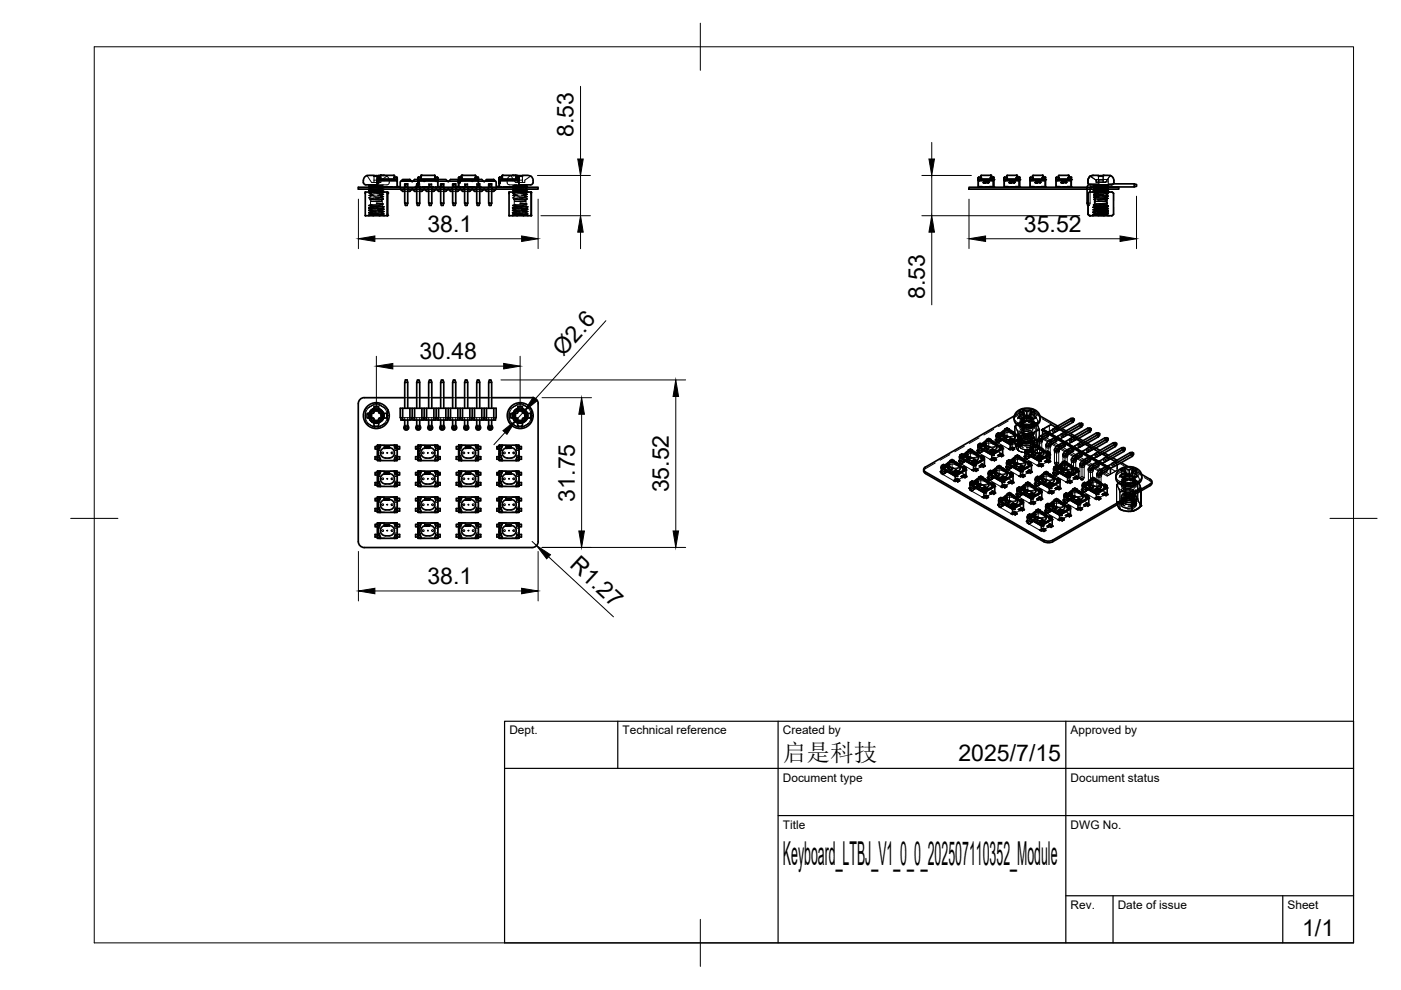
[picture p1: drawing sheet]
<svg xmlns="http://www.w3.org/2000/svg" width="297mm" height="210mm" viewBox="0 0 297 210" stroke-linecap="round" stroke-linejoin="round" font-family="sans-serif">
<defs><g id="words">
<text font-size="7" x="166" y="183.4">Keyboard_LTBJ_V1_0_0_202507110352_Module</text>
<text font-size="5" x="166" y="161.4">启是科技</text>
<g font-size="4.9">
<text x="121.6" y="29" transform="rotate(-90 121.6 29)">8.53</text>
<text x="90.6" y="49.2">38.1</text>
<text x="217.1" y="49.2">35.52</text>
<text x="196.1" y="63.4" transform="rotate(-90 196.1 63.4)">8.53</text>
<text x="88.9" y="76.2">30.48</text>
<text x="119.4" y="75.7" transform="rotate(-48 119.4 75.7)">Ø2.6</text>
<text x="121.9" y="106.3" transform="rotate(-90 121.9 106.3)">31.75</text>
<text x="141.8" y="104.4" transform="rotate(-90 141.8 104.4)">35.52</text>
<text x="90.6" y="123.8">38.1</text>
<text x="120.6" y="120.1" transform="rotate(43 120.6 120.1)">R1.27</text>
<text x="203.2" y="161.4">2025/7/15</text>
<text x="276.1" y="198.6">1/1</text>
</g>
<g font-size="2.5">
<text x="108" y="155.7">Dept.</text>
<text x="132" y="155.7">Technical reference</text>
<text x="166" y="155.7">Created by</text>
<text x="227" y="155.7">Approved by</text>
<text x="166" y="165.7">Document type</text>
<text x="227" y="165.7">Document status</text>
<text x="166" y="175.7">Title</text>
<text x="227" y="175.7">DWG No.</text>
<text x="227" y="192.7">Rev.</text>
<text x="237" y="192.7">Date of issue</text>
<text x="273" y="192.7">Sheet</text>
</g>
</g></defs>
<!-- layer: Visible -->
<g fill="none" stroke="#000" stroke-width=".36">
<path d="M76 39.7h38.1v.4h-38.1zM77 38.3v.4M77 38.7a1.06 1.06 0 0 0 1.4 .5h1.6M78.2 39.4l.4 .3M78.7 39.7h-.1M79 39.2l-.8 .2M79.3 37.2h1M79.5 39.6l-.8 .1M79.5 39.6v.1M79.5 39.6h.5M80 38l4.2 .1zM80 39.6h-.3"/>
<path d="M80 39.3l-1.8 .1M80 38.5v.3M80 38.3h4.2v1.4h-.5M80 38.3v1.4h.5M80 38.4h.1M80.1 37.7v.3M80.2 37.6l-.1 .1M80.5 39.7h.1M80.6 37.6h-.5l-.1 .5M80.6 37.6v.4M80.6 37.6l.1 .4M81.4 37.2h-1.1v.2h-1v-.2h-1.5a1.08 1.08 0 0 0-.8 1.1"/>
<path d="M83.5 37.2h-2.8l-.1 .4M83.5 37.2l.2 .4M83.6 37.7v.3M83.7 37.6l-.1 .1M83.7 37.6h.5v.4M83.7 39.7h.1M84.1 37.6l.1 .1M84.2 37.7v.3M84.2 38.1v.2h-4.2v-.2v.2M84.2 39.6h.5v.1M85 38.4l-.1 .2v1.1M85 38.4l.4-.3h1.5l.3 .3z"/>
<path d="M85.8 39.7v-.7h.6v.7M87.2 38.4l.2 .2 .1-.2M87.5 38.4l1.1 .1v.3M88.6 38l4.2 .1zM88.6 38.1h-.7l-.4 .3M88.6 39h-.3v.6M88.6 38.1v.2M88.6 38.1v.2h4.2v-.2M88.6 38.3h4.2v1.4h-.5M88.6 38.3v1.4h.5M88.6 39.6h-.5v.1M88.7 38.4h.1"/>
<path d="M88.8 37.6l-.1 .4M89.1 39.7h.1M89.2 37.6l.1 .1M89.2 37.6h.1M89.2 37.3v.3M89.2 37.3l.1-.1h2.8l.2 .4M89.3 38l-.1-.4h-.5l-.1 .5M92.3 37.6l-.1 .4M92.3 37.6h.4M92.3 39.7h.1M92.7 37.6l.1 .4zM92.8 38.2l.2-.1h1.5l.4 .3"/>
<path d="M92.8 39.6h.5v.1M92.8 38.4h2.1M93.4 39.7v-.7h.7v.7M94.9 38.4l.1 .2 .2-.2M95.2 38.4h2M96 39.7v-.7h.6v.7M97.2 38.2l-.1-.1h-1.6l-.3 .3M97.2 37.7v.4M97.2 38.1v.2M97.2 38l4.2 .1zM97.2 38.1v.2h4.2v-.2M97.2 38.5v.3"/>
<path d="M97.2 38.3h4.2v1.4h-.5M97.2 38.3v1.4h.5M97.2 39.6h-.5v.1M97.3 38.4h.1M97.4 37.6l-.1 .1M97.7 39.7h.1M97.8 37.6l-.6 .1M97.8 37.6l.1 .1M97.8 37.6l.2-.4h2.7l.1 .4M97.9 37.7v.3M100.8 37.7v.3M100.9 37.6l-.1 .1"/>
<path d="M100.9 37.6h.4M100.9 37.6h.1M100.9 39.7h.1M101.3 37.6l.1 .4M101.4 39h.3v.6M101.4 39.6h.5v.1M101.4 38.4h1.1M101.4 38.1h.8l.3 .3M102.5 38.4l.2 .2 .1-.2M103.1 38.1h1.6l.4 .3h-2.3zM103.6 39.7v-.7h.6v.7M105.1 38.4l.1 .2v1.1"/>
<path d="M105.8 38l4.2 .1zM105.9 38.1v.2M105.9 38.1v.2h4.1v-.2M105.9 38.5v.3M105.9 38.3h4.1v1.4h-.5M105.9 38.3v1.4h.4M105.9 39.6h-.6v.1M105.9 38.4h.1M106 37.6l-.1 .1M106.3 39.7h.1M106.4 37.6h-.5l-.1 .5M106.4 37.6l.1 .1"/>
<path d="M106.5 37.7v.3M108.7 37.2h1.1v.2l2.1-.2 .6 .2M109.4 37.7v.3M109.5 37.6l-.1 .1M109.5 37.6h.4M109.5 37.6l-.2-.4h-2.7l-.2 .4M109.6 39.7h.1M109.8 37.2h1M109.9 37.6l.1 .1M109.9 37.6l.1 .4M110 37.7v.3M110 39.6h.6v.1"/>
<path d="M111.4 39.4l-1.2 .2M111.4 39.4l.4 .3M111.6 39.2l-1.6 .1M111.8 39.2l-.4 .2M111.8 39.7h.1M112.5 37.3l.4 .4 .1 .6M113 38.3a.82 .82 0 0 1-1.1 .9h-1.9M205.4 39.7h31.8v.4h-31.8zM207.4 38l3.3 .1zM207.4 38.1v.2h3.3v-.2M207.4 39.7h.1M207.6 37.6l-.1 .1"/>
<path d="M207.9 37.6h-.4l-.1 .4M208 37.6v.4zM209.5 39.7h.1M210 37.7v.3M210.1 37.6l-.1 .1M210.1 37.6h.4M210.1 37.3v.3M210.1 37.3l-.1-.1h-2l-.1 .4M210.5 37.6l.1 .1M210.5 37.6l.2 .1M210.6 37.7v.3M210.6 38.3h-3.2v1.4l.8-.1v.1h.3"/>
<path d="M210.7 38.1v.2M210.7 37.7v.4M210.7 38.3v1.4l-.3-.1-.9 .1M212.9 38l3.3 .1zM212.9 37.7v.3M212.9 38.1v.2h3.2v-.2M212.9 39.7h.1M213.1 37.6l-.2 .1M213.4 37.3v.3M213.4 37.6l-.5 .1M213.4 37.6l.1 .4M213.4 37.3l.2-.1h1.9l.1 .4"/>
<path d="M213.5 37.6l.1 .4M214 39.7h-.3v-.1l-.8 .1v-1.4h3.2v1.4M215 39.7h1.1M215 39.7h.1M215.5 37.7v.3M215.6 37.6h.5l.1 .5M215.6 37.6l-.1 .1M216 37.6l.1 .4M216.1 38.1v1.6M218.4 38.1v.2h3.2v-.2M218.4 38l3.2 .1zM218.4 39.7h.1"/>
<path d="M218.5 37.6l-.1 .4M218.5 37.6h.4M218.6 37.6l-.2 .4M218.9 37.6l.1 .4M218.9 37.6l.2 .4M219 37.2h2M219 37.2l-.1 .4M220.5 39.7h.1M221 37.7v.3M221 37.2l.1 .1M221.1 37.6l-.1 .1M221.1 37.6h.4"/>
<path d="M221.1 37.3v.3M221.5 37.6l.1 .1M221.6 37.7v.4M221.6 38.3h-3.2v1.4l.8-.1v.1h.3M221.6 38.1v.2M221.6 38.3v1.4l-.2-.1-.9 .1M223.9 38l3.2 .1zM223.9 38.1v.2h3.2v-.2M223.9 39.7h.1M224.1 37.6l-.2 .4M224.4 37.6l.1-.4h2l.1 .4M224.4 37.6h-.5v.4"/>
<path d="M224.4 37.6l.1 .4M224.4 37.6l.2 .4M225 39.7h-.3v-.1l-.8 .1v-1.4h3.2v1.4M226 39.7h1.1M226 39.7h.1M226.5 37.7v.3M226.6 37.6l-.1 .1M226.6 37.6h.4M227 37.6l.1 .1M227.1 37.7v.3M227.1 38.1v1.6M227.1 37.7v.4"/>
<path d="M230.7 38.7l.2 .4M230.9 39.1l-.4 .6M231.2 37.3l-.4 .4-.1 1M231.3 39.6l-.1 .1M231.8 37.2l-.6 .2M232.1 39.2l-.3 .1M233 39.2h.1M233 39.2l-1.2 .1 .5 .3M233.9 37.2h-1M234.5 39.3l-2 .2-.4 .2 .1-.1h-.9M234.5 39.3l.5 .3-1.6 .1M234.8 39.2l-.3 .1"/>
<path d="M234.9 39.6l-.1 .1M235 39.2v.5M235.4 37.2h-1.5v.2h-1v-.2h-1.2l-.5 .2M235.4 37.2h.1M235.4 37.2a1.21 1.21 0 0 1 .5 1.9l-3.4 .1a2.22 2.22 0 0 1-1.8-.3v-.2M236.1 39h4.4M240.5 39v.6h-5.5M240.5 39l.5 .1v.4l-.5 .1M77.4 41v4.7h4.7M77.4 40.8v.2M78.5 40.1l.1 .1M78.7 40.2l-.1 .5"/>
<path d="M78.7 40.2v.5M79.3 40.1l-.6 .1M81.2 40.1l.1 .1-3.1 .2 3.1 .3-2 .1M81.3 40.2l-.4 .3-.1 .2M82.1 40.7h-4.7v.3M82.1 40.7h.1M82.1 45.7h.1M82.1 40.7v.1M82.1 45.4v.3zM82.1 41v4.4zM82.1 40.8v.2zM82.1 45.4v.3"/>
<path d="M84.9 40.1l.5 .5h.4M85 40.2h.8M85.8 40.1v3h.6M85.8 43.1l.2 .5h.3l.1-.5M86.4 40.2h.8M86.4 40.1v3M87.2 40.2l-.3 .4h-.5M87.4 40.1l-.2 .1M87.4 40.1l.5 .5h.4M87.5 40.2h.8M88.3 40.1v3h.7M88.3 43.1l.2 .5h.4l.1-.5"/>
<path d="M89 40.2h.8M89 40.1v3M89.8 40.2l-.3 .4h-.5M89.9 40.1l-.1 .1M90 40.1l.1 .1M90.1 40.2h.8M90.1 40.2l.3 .4h.5M90.9 40.1v3h.6M90.9 43.1l.1 .5h.4l.1-.5M91.5 40.2h.8M91.5 40.1v3M92.3 40.2l-.3 .4h-.5"/>
<path d="M92.4 40.1l-.1 .1M92.5 40.1l.1 .1M92.6 40.2h.8M92.6 40.2l.4 .4h.4M93.4 40.1v3h.7M93.4 43.1l.2 .5h.3l.2-.5M94.1 40.2h.8M94.1 40.1v3M94.9 40.2l-.4 .4h-.4M95 40.1l-.1 .1M95.1 40.1l.1 .1M95.2 40.2h.8"/>
<path d="M95.2 40.2l.3 .4h.5M96 40.1v3h.6M96 43.1l.1 .5h.4l.1-.5M96.6 40.2h.8M96.6 40.1v3M97.4 40.2l-.3 .4h-.5M97.5 40.1l-.1 .1M97.6 40.1l.1 .1M97.7 40.2h.8M97.7 40.2l.4 .4h.4M98.5 40.1v3h.7M98.5 43.1l.2 .5h.3l.2-.5"/>
<path d="M99.2 40.2h.8M99.2 40.1v3M100 40.2l-.4 .4h-.4M100.1 40.1l-.1 .1M100.2 40.1l.1 .1M100.3 40.2h.8M100.3 40.2l.3 .4h.5M101.1 40.1v3h.6M101.1 43.1l.1 .5h.4l.1-.5M101.7 40.2h.8M101.7 40.1v3M102.6 40.1l-.4 .5h-.5"/>
<path d="M102.7 40.1l.1 .1M102.8 40.2h.8M102.8 40.2l.3 .4h.5M103.6 40.1v3h.6M103.6 43.1l.1 .5h.4l.1-.5M104.2 40.2h.9M104.2 40.1v3M105.2 40.1l-.5 .5h-.5M107.9 40.8v.2M107.9 41v4.7M107.9 40.7h.1M107.9 45.7h.1"/>
<path d="M107.9 40.7v.3M108 40.7h4.6M108 45.7h4.6M109 40.1l.1 .1M109.2 40.2l-.1 .5M109.2 40.2l.4 .1-.4 .4M109.8 40.1l-.6 .1M111.7 40.8l-.3 .3 .1 .1M111.7 40.1l.1 .1-3.1 .2 3.1 .3-2 .1M111.8 40.2l-.5 .3v.2M112.6 40.7h.1M112.6 45.7h.1"/>
<path d="M112.6 40.7v.1M112.6 45.4v.3M112.6 41v4.7M112.6 41v4.4M112.6 40.8v.2M112.6 40.8h.1M230.5 43.1l.2 .5M230.5 40.1v3M230.5 43.1h.2M231.1 40.7l-.4 .3v4.4M231.1 40.7l4.8 .1 .2 .2v4.4M231.1 40.1v.6"/>
<path d="M232.1 41l1.6-.2 1 .2v4.4l-1.1 .3-1.5-.3zM232.2 40.1l-.4 .2 .5 .4-.1-.4M234.8 40.1l-2.9 .2 3.1 .3-3.2 .2 .4 .1M234.9 40.1l-.4 .3 .1 .3M234.9 40.6h.1M235 40.1v.5M236.1 45.5l-.3 .2h-4.8l-.3-.2M77.2 84.3h8.6M77.2 84.3a1.28 1.28 0 0 0-1.2 1.3v29.2a1.28 1.28 0 0 0 1.2 1.3h35.6M78.8 87.6v1M79.1 87.6h-1.3v.9v.1l1.4 .1 .1 1.2a.4 .4 0 0 0 .1 .5 .4 .4 0 0 0 .5 0h.4v-1.7l1.2-.1a.4 .4 0 0 0 .5-.1 .4 .4 0 0 0 0-.4v-.5h-1.5M79.3 87.4v-1.2h.2h.8v1.2"/>
<path d="M79.3 87.1h1M79.3 89.1h1M79.3 87.4l-.2 .2M80 94.4h4.2v3.3h-4.2zM80 99.9h4.2v3.2h-4.2zM80 94.7h-.5v.5h.5M80 96.8h-.5v.6h.5M80 97l.5 .1 .2 .5M80.1 94.4l-.1 .6 .1-.1M80.1 99.9l-.1 .6 .1-.1M80.1 97.1l-.1-.1 .1 .6M80.2 97.5l-.1 .1 .5 .1v-.2"/>
<path d="M80.3 87.4l.2 .2M80.6 94.5v-.1h-.5l.1 .1M80.7 94.4l-.2 .5-.5 .1M80.7 99.9l-.2 .5-.5 .1M80.8 87.6v1M81.1 95.1a1.83 1.83 0 0 1 2.5 .6 1.12 1.12 0 0 1-1.1 1.4 1.51 1.51 0 0 1-1.8-.7 1.09 1.09 0 0 1 .4-1.3zM83.6 94.4l.1 .1M83.6 94.4h.6v.6M83.6 94.4l.1 .5 .5 .1M83.6 99.9l.1 .5 .5 .1M83.7 97.5l-.1 .2M84.1 97.5l.1 .1"/>
<path d="M84.1 97.1l.1-.1v.6l-.6 .1M84.1 94.9l.1 .1M84.2 94.4l-.1 .1M84.2 99.9l-.1 .1M84.2 94.7h.5v.5h-.5M84.2 96.8h.5v.6h-.5M84.2 97l-.5 .1-.1 .5M85.4 86.6h1.5v2.5h-1.5zM85.4 86.6h-.5v2h.1v.5h.4M85.8 90.2v.9h.6v-.9M85.8 86.6v-5.5h.6v5.5M85.8 89.1v1.1"/>
<path d="M85.8 81.1l.2-.5h.3l.1 .5M85.8 90.3a.52 .52 0 0 0 0 .7 .52 .52 0 0 0 .7 0 .52 .52 0 0 0 0-.7M86.4 89.1v1.1M86.4 84.3h1.9M86.9 89.1h.3v-.5h.3v.5h.4M86.9 86.6h18.3v2h-.1v.5h-2M87.4 86.6v2M87.9 89.1h1.9v-.5h.3v.5h.3M87.9 86.6v2.5M88.3 86.6v-5.5h.7v5.5M88.3 81.1l.2-.5h.4l.1 .5M88.3 90.2v.9h.7v-.9"/>
<path d="M88.3 89.1v1.1M88.4 90.3a.52 .52 0 0 0-.1 .7 .52 .52 0 0 0 .8 0 .52 .52 0 0 0-.1-.7M88.6 94.4h4.2v3.3h-4.2zM88.6 99.9h4.2v3.2h-4.2zM88.6 94.7h-.5v.5h.5M88.6 96.8h-.5v.6h.5M88.7 97l.5 .1 .1 .5M88.7 94.4l-.1 .6 .2-.1M88.7 99.9l-.1 .6 .2-.1M88.8 97.1l-.2-.1 .1 .6M88.8 97.5l-.1 .1 .6 .1M89 89.1v1.1"/>
<path d="M89 84.3h1.9M89.2 97.5l.1 .2M89.2 94.5l.1-.1h-.6l.1 .1M89.3 94.4l-.1 .5-.5 .1M89.3 99.9l-.1 .5-.5 .1M89.5 86.6v2.5M89.7 95.1a1.83 1.83 0 0 1 2.5 .6 1.12 1.12 0 0 1-1.1 1.4 1.51 1.51 0 0 1-1.8-.7 1.09 1.09 0 0 1 .4-1.3zM89.9 86.6v2M90.4 89.1h1.9v-.5h.3v.5h.4M90.4 86.6v2.5M90.9 86.6v-5.5h.6v5.5M90.9 81.1l.1-.5h.4l.1 .5"/>
<path d="M90.9 90.2v.9h.6v-.9M90.9 89.1v1.1M90.9 90.3a.52 .52 0 0 0-.1 .7 .52 .52 0 0 0 .8 0 .52 .52 0 0 0-.1-.7M91.5 89.1v1.1M91.5 84.3h1.9M92 86.6v2.5M92.2 94.4l.1 .1M92.2 94.4h.6v.6M92.2 94.4l.1 .5 .5 .1M92.2 99.9l.1 .5 .5 .1M92.3 97.5l-.1 .2M92.5 86.6v2"/>
<path d="M92.7 97.5l.1 .1M92.7 97.1l.1-.1v.6l-.6 .1M92.7 94.9l.1 .1M92.8 94.4l-.1 .1M92.8 99.9l-.1 .1M92.8 97l-.5 .1-.1 .5M92.8 94.7h.5v.5h-.5M92.8 96.8h.5v.6h-.5M93 89.1h1.9v-.5h.3v.5h.3M93 86.6v2.5M93.4 86.6v-5.5h.7v5.5M93.4 81.1l.2-.5h.3l.2 .5"/>
<path d="M93.4 90.2v.9h.7v-.9M93.4 89.1v1.1M93.4 90.3a.52 .52 0 0 0 0 .7 .52 .52 0 0 0 .7 0 .52 .52 0 0 0 0-.7M94.1 89.1v1.1M94.1 84.3h1.9M94.5 86.6v2.5M95 86.6v2M95.5 89.1h1.9v-.5h.3v.5h.4M95.5 86.6v2.5M96 86.6v-5.5h.6v5.5M96 81.1l.1-.5h.4l.1 .5M96 90.2v.9h.6v-.9"/>
<path d="M96 89.1v1.1M96 90.3a.52 .52 0 0 0-.1 .7 .52 .52 0 0 0 .8 0 .52 .52 0 0 0-.1-.7M96.6 89.1v1.1M96.6 84.3h1.9M97.1 86.6v2.5M97.2 94.4h4.2v3.3h-4.2zM97.2 99.9h4.2v3.2h-4.2zM97.2 97l.2 .1M97.2 94.7h-.5v.5h.5M97.2 96.8h-.5v.6h.5M97.2 97l.1 .6M97.2 97l.6 .1 .1 .5"/>
<path d="M97.3 94.4l-.1 .6 .2-.1M97.3 99.9l-.1 .6 .2-.1M97.4 97.5l-.1 .1 .6 .1-.1-.2M97.6 86.6v2M97.8 94.5l.1-.1h-.6l.1 .1M97.9 94.4l-.1 .5-.6 .1M97.9 99.9l-.1 .5-.6 .1M98.1 89.1h1.9v-.5h.3v.5h.3M98.1 86.6v2.5M98.5 86.6v-5.5h.7v5.5M98.5 81.1l.2-.5h.3l.2 .5M98.5 90.2v.9h.7v-.9"/>
<path d="M98.5 89.1v1.1M98.5 90.3a.52 .52 0 0 0 0 .7 .52 .52 0 0 0 .7 0 .52 .52 0 0 0 0-.7M98.9 94.9a1.48 1.48 0 0 1 1.9 .8 1.09 1.09 0 0 1-1.1 1.4h-.8M98.9 94.9a1.09 1.09 0 0 0-1 1.1 1.09 1.09 0 0 0 1 1.1M99.2 89.1v1.1M99.2 84.3h1.9M99.6 86.6v2.5M100.1 86.6v2M100.6 89.1h1.9v-.5h.3v.5h.3M100.6 86.6v2.5M100.8 94.4l.1 .1M100.8 94.4h.6v.6"/>
<path d="M100.8 94.4l.1 .5 .5 .1M100.8 99.9l.1 .5 .5 .1M100.9 97.5l-.1 .2M101.1 86.6v-5.5h.6v5.5M101.1 81.1l.1-.5h.4l.1 .5M101.1 90.2v.9h.6v-.9M101.1 89.1v1.1M101.1 90.3a.52 .52 0 0 0-.1 .7 .52 .52 0 0 0 .8 0 .52 .52 0 0 0-.1-.7M101.3 97.5l.1 .1M101.3 97.1l.1-.1v.6l-.6 .1M101.3 94.9l.1 .1M101.4 94.4l-.1 .1"/>
<path d="M101.4 99.9l-.1 .1M101.4 94.7h.5v.5h-.5M101.4 96.8h.5v.6h-.5M101.4 97l-.5 .1-.1 .5M101.7 89.1v1.1M101.7 84.3h1.9M102.2 86.6v2.5M102.7 86.6v2M103.1 86.6v2.5M103.6 86.6v-5.5h.6v5.5M103.6 81.1l.1-.5h.4l.1 .5M103.6 90.2v.9h.6v-.9"/>
<path d="M103.6 89.1v1.1M103.6 90.3a.52 .52 0 0 0 0 .7 .52 .52 0 0 0 .7 0 .52 .52 0 0 0 0-.7M104.2 89.1v1.1M104.2 84.3h8.6M104.7 86.6v2.5M105.8 94.4h4.2v3.3h-4.2zM105.8 99.9h4.2v3.2h-4.2zM105.8 97l.2 .1M105.8 94.7h-.5v.5h.5M105.8 96.8h-.5v.6h.5M105.8 97l.1 .6M105.9 97l.5 .1 .1 .5"/>
<path d="M105.9 94.4l-.1 .6 .2-.1M105.9 99.9l-.1 .6 .2-.1M106 97.5l-.1 .1 .6 .1M106.4 97.5l.1 .2M106.4 94.5l.1-.1h-.6l.1 .1M106.5 94.4l-.1 .5-.5 .1M106.5 99.9l-.1 .5-.5 .1M106.9 95.1a1.83 1.83 0 0 1 2.5 .6 1.12 1.12 0 0 1-1 1.4 1.51 1.51 0 0 1-1.9-.7 1.09 1.09 0 0 1 .4-1.3zM109.3 87.6v1M109.4 94.4l.2 .5 .5 .1M109.4 99.9l.2 .5 .5 .1M109.5 94.5l-.1-.1h.6v.6"/>
<path d="M109.6 87.6h-1.3v1h1.3M109.8 87.4v-1.2h.2h.8v1.2M109.8 87.1h1M109.8 89.1h1M109.8 87.4l-.2 .2M109.9 97.5l.1 .1M109.9 97.1l.1-.1v.6l-.6 .1 .1-.2M109.9 94.9l.1 .1M110 94.4l-.1 .1M110 99.9l-.1 .1M110 94.7h.6v.5h-.6M110 96.8h.6v.6h-.6"/>
<path d="M110.1 97l-.5 .1-.2 .5M110.8 87.4l.2 .2M111 87.6h1a.4 .4 0 0 1 .4 .1 .4 .4 0 0 1 .1 .4 .44 .44 0 0 1-.1 .5 .44 .44 0 0 1-.5 0l-1.1 .1v1.2a.4 .4 0 0 1-.1 .5 .4 .4 0 0 1-.5 0h-.4v-1.6l-.2-.2M111.3 87.6v1M112.8 84.3a1.28 1.28 0 0 1 1.3 1.3M114.1 85.6v29.2M195.8 99.5a.71 .71 0 0 0 .4 .9l25.2 14.5M199.4 100l.2 .1M199.4 100v.1M199.6 99.1l2.9 1.7v.2M199.6 99v1.4l.3 .2M199.6 99.9l-.2 .1"/>
<path d="M199.6 99l2.9 1.7 2.3-1.3M199.6 98.8v.2l.4 .3M199.7 98.7l.3-.2 .3 .2v.3l-.3 .3M199.8 98.7l-.2 .1M200 98.8v.5M200 98.5h.1M200.8 99l.1-.8 .8-.4 1 .2 .7 .4 .2 .4a1.12 1.12 0 0 1-.6 1.2 1.12 1.12 0 0 1-1.3-.2M200.8 99l.3 .5M200.9 98.2l-.7 .4M201.1 99.5l.6 .3M201.4 97.7l.4-.3 .4 .3M201.6 97.6l-.2 .3"/>
<path d="M201.9 97.4v.1M202.1 97.6l.2 .2M203.3 97.7l.2 .1M203.3 97.7v.1M203.4 96.9l3 1.7v.1M203.4 96.8l.1 1.3 .3 .3M203.5 97l2.9 1.7zM203.5 97.7h-.2M203.5 96.7l2.9 1.8 2.3-1.4M203.5 96.5v.3l.4 .2M203.5 96.5l.4-.3 .3 .2v.4M203.6 98.7l.6 .3"/>
<path d="M203.7 96.4l-.2 .1M203.9 96.2h.1M203.9 96.6v.4M204.1 99.4l.3 .2M204.2 96.8l-.3 .2M204.4 99.2v.4M204.4 98.9h.1M204.6 99.1h.2M204.7 99.1l-.4-.2-.2 .5M204.8 96l-.7 .4M204.8 99.4l-.4 .2M204.8 99.2v.2"/>
<path d="M204.8 99.6l-2.3 1.4-2.9-1.8 2.9 1.8M204.8 99.5v.1l-2.3 1.4M204.8 95.9l.5-.3h.8l1.1 .5 .3 .4a1.12 1.12 0 0 1-.6 1.2 1.12 1.12 0 0 1-1.3-.1l-.8-.6zM204.8 99.6l-.1 1.2M204.8 99.6h.1M204.8 99.5l-2.3 1.3v-.5M204.8 99.4v.1M205.3 95.4l.4-.2 .4 .2M205.4 95.4h-.1v.2M205.8 95.2h.1M206 97.9l.3-.1 .5 .1M206 95.4l.2 .2"/>
<path d="M206.1 99.6v.1M206.1 99.6l.3 .3M206.1 97.9l-.1 .1v.2l.4 .3 .5-.3v-.2l-.2-.1M206.4 98v.2M207 99.9v.1M207.2 95.5l.1 .1M207.2 95.5v.1M207.2 99.4l-.1 .1M207.3 94.5l3 1.8v.2M207.3 94.6v1.3l.4 .2M207.3 99.6v.1M207.3 95.4l-.1 .1"/>
<path d="M207.4 94.5l2.9 1.7 2.2-1.3M207.4 94.2l.4-.2 .2 .1 .1 .4-.3 .3M207.4 96.4l.6 .4M207.5 94.2l-.1 .3 .4 .3M207.8 94h.1M207.8 94.4v.4M207.9 99h.1M208.1 98.8l.4 .2 .4-.2a.71 .71 0 0 0-1 .2M208.2 97l.1 .4M208.3 96.6l-.1 .1M208.5 99v.1M208.5 96.8l.2 .4-2.3 1.4v-.4"/>
<path d="M208.6 96.9l-.3-.3-.3 .2a.39 .39 0 0 0 .3 .6M208.6 93.8l-.6 .3M208.7 97.2l-.4 .2M208.7 97.4l-2.3 1.3v1.2l.6-.5 .3 .2-.3 .3-.4-.2M208.7 97.4v1.1l-.1 .1M208.7 97.4h.1M208.7 97.3v.1l-2.3 1.3M208.9 98.8v.1M209.2 93.2l.4-.2 .4 .2M209.3 93.1l-.1 .3M209.5 95.3a1.13 1.13 0 0 0 1.3 .2 1.13 1.13 0 0 0 .5-1.2l-.1-.3-1.1-.6-1.2 .1-.3 .4v.7l.1 .3 .8 .4M209.6 100l.4-.2 .2 .1 .1 .4-.3 .2"/>
<path d="M209.6 93h.1M209.8 99.9l-.2 .1M209.9 93.1l.2 .3M210 97.4h.1M210 97.4l.3 .2M210 99.8h.1M210 95.6l-.2 .2M210.3 96.5v1.1l.6-.4 .3 .2-.4 .2-.3-.2M210.3 95.8v.4M210.6 95.6l.2 .1v.3l-.5 .2-.5-.2v-.2M210.7 95.7l-.5-.2-.3 .2M210.8 99.5l-.6 .4"/>
<path d="M210.8 97.6v.1M211.1 93.3l.1 .1M211.1 93.3v.1M211.1 97.1l-.2 .1M211.1 97.1v.1M211.2 92.5l3 1.7zM211.2 92.4l3 1.7v.1M211.2 92.3v1.4l.4 .2M211.2 93.2l-.1 .1M211.2 97.4v.1M211.3 92.3l2.9 1.7 2.2-1.3M211.3 92l.4-.2 .2 .1v.4l-.2 .2"/>
<path d="M211.3 94.2l.6 .3M211.4 92l-.1 .3 .4 .3M211.5 98.9h-.1v.2M211.6 93.9h.1M211.7 91.8h.1M211.7 92.1v.5M211.8 98.7h.1M212 96.6l.4 .1 .4-.2-.4-.2-.6 .5M212.1 98.9l.2 .2M212.1 94.4h.1M212.2 98.9l-.4-.2-.4 .2M212.4 96.7v.2"/>
<path d="M212.4 94.6l.1 .3-.3 .3-.1-.4M212.5 96.4l.1-1.2-2.3 1.3-3-1.7 3 1.7M212.5 94.6l-.4-.2-.2 .2v.3l.3 .3M212.5 91.5l-.6 .4M212.6 95.2h.1M212.6 95v.2l-2.3 1.3M212.6 95l-2.3 1.2M212.6 94.9v.1M212.8 96.5v.1M213.1 90.9l.4-.2 .4 .2M213.2 90.9l-.1 .3M213.3 99l.1 .1"/>
<path d="M213.3 99v.1M213.4 93.1a1.13 1.13 0 0 0 1.3 .1 1.13 1.13 0 0 0 .5-1.2l-.2-.3-.8-.5-.9-.1-.5 .2-.3 .4v.6l.1 .3 .8 .5M213.4 98.3l3 1.7zM213.4 98.1l3 1.7v.2M213.4 98v1.4l.4 .2M213.4 98.9l-.1 .1M213.5 98l2.9 1.8 2.2-1.4M213.5 97.8v.2l.4 .3M213.5 97.7l.4-.2 .2 .2v.3M213.5 90.7v.1M213.5 99.9l.6 .4M213.6 97.7l-.1 .1"/>
<path d="M213.8 93.5l.2-.2 .6 .2M213.8 90.9l.2 .2M213.8 95.2l.4 .2M213.8 95.2h.1M213.9 97.5h.1M213.9 93.4l-.2 .3 .5 .3 .4-.3v-.2l-.1-.1M213.9 97.9v.4M214.1 98l-.2 .3M214.2 94.2v1.2a.7 .7 0 0 1 .9-.2l-.4 .2-.3-.2M214.2 93.7v.3M214.2 93.5v.2M214.7 97.3l-.6 .4"/>
<path d="M214.7 95.4v.1M214.8 97.2l.6-.3h.8l1 .5 .2 .4a1.12 1.12 0 0 1-.5 1.2 1.12 1.12 0 0 1-1.3-.2l-.9-.6zM215 94.9l-.2 .1M215 94.9h.1M215.1 88.2l-18.9 10.8-.4 .5 .4 .5M215.1 95.2v.1M215.2 91.9l.6 .4M215.3 96.7l.4-.2 .4 .2M215.4 96.7l-.1 .2M215.5 87.4l.8-.6 1-.3 1.7 .2 .7 .4 .6 .6 .2 .7v.9l-.6 .8-1 .5-1.4 .1-1.1-.2-.8-.4-.5-.9v-1zM215.7 96.5h.1M215.8 92.7l.2 .2"/>
<path d="M215.9 88.5l.8 .2M215.9 94.3l.4 .2 .3-.2-.3-.2-.6 .4M216 99.2l.3-.1 .5 .1M216 92.5v.4M216 96.7l.2 .2M216 92.2h.1M216.1 99.2h-.2v.3l.5 .2 .4-.2v-.3h-.1M216.3 94.5v.1M216.3 92.3l.1 .4-.4 .2M216.4 92.4l-.4-.2-.2 .1v.4M216.4 99.5v.2M216.4 99.3v.2"/>
<path d="M216.5 92.9l-2.3 1.3M216.5 92.8v.1l-2.3 1.3M216.5 92.9v1.2h-.2M216.5 92.9h.1M216.5 92.8l-2.3 1.2M216.5 92.7v.1M216.6 94.3v.1M216.7 86.7l.7 1.6M216.9 87.7l-.7 .5a.29 .29 0 0 0-.3 .4 .29 .29 0 0 0 .4 .2l.3 .1 .4-.4M216.9 87.6v.1M217 87.7v.8M217 88.5l.8-.4 .9 .5a.5 .5 0 0 0 .8 0l.2-.1"/>
<path d="M217.1 96.8l.2 .1M217.1 96.8v.1M217.3 95.9l3 1.7v.1M217.3 95.8v1.4l.4 .2M217.3 96l3 1.7zM217.3 96.7l-.2 .1M217.4 95.8l2.9 1.7 2.2-1.3M217.4 95.5l.4-.2 .2 .1v.4l-.2 .2M217.4 97.7l.6 .3M217.5 95.5l-.1 .3 .3 .3M217.6 87.2h.3M217.6 87.2l-.8-.5-.8 .4 .9 .5"/>
<path d="M217.8 95.3h.1M217.8 95.6l-.1 .5M217.9 87.2l.8-.5 .8 .4-.9 .5M218.2 97.9h.1M218.5 98.1l.1 .3-.4 .3v-.4M218.5 99.9l.2-.1v-1.1l-2.3 1.3v1.1a.67 .67 0 0 1 .9-.2l-.4 .2-.3-.2M218.6 95.8a1.78 1.78 0 0 0 2.7 .5v-.8l-.2-.3-1.2-.6h-.7l-.4 .3-.3 .3v.6M218.6 87.7v.8M218.6 98.1l-.4-.2-.2 .2a.41 .41 0 0 0 .2 .6M218.6 87.7l1.1 .8M218.6 95.1l-.6 .3M218.6 87.6v.1"/>
<path d="M218.7 98.5v.2l-2.3 1.3M218.7 98.4l-2.3 1.4M218.8 86.7l-.7 1.6M219.2 94.4l.4-.2 .4 .2M219.3 94.4l-.2 .3M219.6 94.2v.1M219.7 88.5l-.9 .2M219.9 97l.3-.2 .5 .2M219.9 94.4l.1 .2M219.9 98.7h.1M219.9 98.7l.4 .2M220 96.9l-.2 .1v.3l.5 .2 .4-.2v-.3l-.1-.1"/>
<path d="M220 93.2a.5 .5 0 0 0 .5 .4 .5 .5 0 0 0 .5-.3l1.2-.7v-.6l-.5-.2a2.35 2.35 0 0 0-1.7 1.3v.3M220.3 97.1v.4M220.5 88.2l3.7 2.1M220.8 98.9v.1M220.9 93.5h.1M221 92.7l-.4 .4-.2 .5M221 93.2l-.1 .3M221.1 91l1.7-1 1.1 .6-1.7 1.1zM221.1 91l-.3 .2 1.6 .9-.2-.4M221.1 91.3v.7M221.1 98.4h.1M221.1 98.4l-.2 .1"/>
<path d="M221.2 98.7v.1M221.3 95.5l.6 .3M221.8 100h.1M221.9 96.2l.2 .2M222 97.8l.3 .2 .4-.2a.7 .7 0 0 0-.9 .2M222.2 92l-1.2 .7M222.3 98v.1M222.4 95.9l.1 .3-.4 .2v-.4M222.4 92.1l.4-.2 .1 .2 1.7-1 1.1 .6 .4 .6M222.4 97.6l.1-1.2-2.2 1.3v1.2l.6-.4 .3 .2-.4 .2-.3-.2M222.5 95.9l-.4-.2-.3 .2v.3M222.5 96.4h.1"/>
<path d="M222.5 96.3v.1l-2.2 1.3M222.6 96.3l-2.3 1.2M222.6 96.2v.1M222.7 94.5h.1M222.7 97.8v.1M222.8 93.7l-.4 .4-.2 .5M222.8 94.3l-.1 .2M223.4 99.5l3 1.8zM223.4 99.4l3 1.7v.2M223.4 99.3v1.4l.4 .2M223.4 99.3l3 1.7 2.2-1.3M223.4 99.1v.2l.4 .3"/>
<path d="M223.6 95.3a.5 .5 0 0 0 .5 .4 .5 .5 0 0 0 .5-.4M223.6 99l-.1 .1M223.8 98.8h.1M223.8 98.8l-.3 .2M223.9 99.1l-.1 .5M223.9 98.8l.2 .2v.3M223.9 90.6l.4 .6M224 93.1v.5l-1.2 .7a.5 .5 0 0 1-.5 .3 .5 .5 0 0 1-.5-.4M224 93.1l-.5-.3a2.35 2.35 0 0 0-1.7 1.4v.2M224 93.1l-1.2 .6M224.1 99.3l-.3 .3M224.2 93.1l.4-.2 .1 .2 1.7-1 1.1 .6 .4 .6"/>
<path d="M224.6 95.3l-.1 .3M224.6 99.3l.2-.9 .7-.3 1 .2 .7 .4 .2 .4a.95 .95 0 0 1-.3 1 .95 .95 0 0 1-1 .2l-.5-.2M224.7 99.3l.3 .5M224.7 98.5l-.6 .4M225 99.8l.5 .3M225.1 90.9l.9 .5M225.3 98l.4-.3 .4 .3M225.4 97.9l-.2 .3M225.7 97.7v.1M225.7 91.7l-1.8 1-1-.6-.3 .1 1.6 .9-.3-.4M225.8 94.1l-1.4 .8-.4 .8M225.8 94.1l-.5-.3-1.2 .7-.4 .4-.1 .6"/>
<path d="M225.8 94.1v.5l-1.2 .7M226 97.9l.1 .2M226 94.2l.4-.2 .1 .1 1.7-1 1.1 .6 .4 .7M226.3 96.6h.1M226.4 96.3l-.1 .3M226.9 91.9l.9 .5M227.1 88.7h.4l.3 .1-.3 .7M227.2 97.4a.5 .5 0 0 0 .5 .4 .5 .5 0 0 0 .5-.4M227.4 99l.6 .3M227.5 89l-.4-.3-3.3 1.9M227.5 89l-3.4 1.9M227.5 89.5l-2.8 1.6"/>
<path d="M227.5 89v.5M227.5 92.7l-1.8 1-1-.6-.3 .2 1.6 .9-.3-.5M227.6 95.1v.6l-1.2 .7a.5 .5 0 0 1-.5 .3 .5 .5 0 0 1-.5-.4M227.6 95.1l-1.4 .9-.4 .7M227.6 95.1l-.5-.2-1.2 .7-.4 .4-.1 .5M227.7 96.6l-.4 .4-.1 .5M227.8 88.8l-.3 .2M227.8 95.2l.4-.2 .1 .2 1.7-1.1 1.1 .7 .4 .6M228.1 97.6h.1M228.2 99.2h.1M228.2 97.4l-.1 .3M228.5 99.3l.1 .1"/>
<path d="M228.6 99.4l-.4-.2-.2 .1a.41 .41 0 0 0 .2 .6M228.6 99.5v.2l-.4 .3v-.5M228.6 99.8v.1l-2.2 1.4M228.7 99.8l-2.3 1.2M228.7 99.7v.1M228.7 92.9l.9 .5M228.8 89.8l.5-.1 .3 .2-.3 .6M229 98.4a.5 .5 0 0 0 .5 .4 .5 .5 0 0 0 .5-.4M229.3 90l-.5-.2-3.2 1.8M229.3 90l-3.4 2M229.3 90.5l-2.8 1.6M229.3 90v.5"/>
<path d="M229.3 93.7l-1.8 1.1-1-.7-.3 .2 1.6 .9-.3-.4M229.4 96.2l-1.4 .8-.4 .8M229.4 96.2v.5l-1.2 .7M229.4 96.2l-.5-.3-1.2 .7M229.5 97.6l-.4 .4-.1 .6M229.6 89.9l-.3 .1M229.6 96.2l.4-.2 .1 .2 1.7-1 1.1 .6 .4 .6M229.9 98.6v.1M229.9 98.7h.1M230 98.4l-.1 .2M230.5 94l.9 .5M230.6 90.8l.8 .1v.3l-.3 .4"/>
<path d="M230.8 99.4a.5 .5 0 0 0 .5 .4 .5 .5 0 0 0 .5-.3M231.1 91.1l-.5-.3-3.2 1.8M231.1 91.1l-3.4 1.9M231.1 91.6l-2.8 1.6M231.1 91.1v.5M231.1 94.8l-1.8 1-1-.6-.3 .1 1.6 .9-.3-.4M231.2 97.2l-1.4 .8-.4 .8M231.2 97.2l-.5-.3-1.2 .7M231.2 97.2v.5l-1.2 .7M231.4 90.9l-.3 .2M231.4 97.3l.3-.2 .1 .1 1.8-1 1.1 .7 .4 .6M231.6 99.7h.1"/>
<path d="M231.7 99.7h.1M232.3 95l.9 .5M232.4 91.8h.5l.3 .1v.3l-.3 .4M232.9 92.1l-.5-.3-3.2 1.9M232.9 92.1l-3.4 1.9M232.9 92.6l-2.8 1.6M232.9 92.1v.5M232.9 95.8l-1.8 1-1-.6-.3 .1 1.6 1-.3-.5M233 98.2l-1.4 .9-.4 .7M233 98.2l-.5-.2a2.35 2.35 0 0 0-1.7 1.3v.3M233 98.2v.6l-1.2 .6-.1 .2M233.2 91.9l-.3 .2"/>
<path d="M233.2 98.3l.3-.2 .1 .2 1.8-1 1.1 .6 .4 .6v.9M234.1 96l.9 .5M234.2 92.9l.5-.1 .2 .2v.3l-.2 .3M234.7 93.1l-.5-.2-3.2 1.8M234.7 93.1l-3.4 2M234.7 93.6l-2.8 1.6M234.7 93.1v.5M234.7 96.9l-1.8 1-1.1-.7-.2 .2 1.6 .9-.3-.4M234.8 99.3l-1.4 .8-.4 .8M234.8 99.3l-.5-.3a2.35 2.35 0 0 0-1.7 1.4v.2M234.8 99.3v.5l-1.2 .7M234.9 93l-.2 .1"/>
<path d="M235 99.3l.3-.2 .1 .2v.9M235.9 97.1l.9 .5M236 93.9l.5-.1 .2 .2v.3l-.2 .4M236.5 94.1l-.5-.2-3.2 1.9M236.5 94.1l-3.4 2M236.5 94.7l-2.8 1.6M236.5 94.1v.6M236.5 97.9l-1.8 1-1.1-.6-.2 .1 1.6 .9-.3-.4M236.7 94l-.2 .1M236.9 98.5l-1.5 .8M237 99.9l.5-.5 .9-.4 1.3-.1 .7 .2 1 .5 .5 .6 .2 .7-.1 .9-.6 .7-.8 .4-1.1 .2-1.4-.2-.8-.4-.6-.7-.1-1.1zM237.7 98.1l1.5 .8"/>
<path d="M237.8 94.9h.5l.2 .1v.3l-.2 .4M238.3 95.2l-.5-.3-3.2 1.9M238.3 95.2l-3.4 1.9M238.3 95.7l-2.8 1.6M238.3 95.2v.5M238.3 99.1l.7 1.6M238.5 95l-.2 .2M239.2 99.6l-.9-.5-.6 .4 .8 .6-.8 .5a.3 .3 0 0 0-.2 .3 .3 .3 0 0 0 .3 .3l.3 .1 1.1-.7M239.2 99.6h.3l.6-.4a.77 .77 0 0 1 .9 .4l-.8 .4M239.6 96l.5-.1 .2 .2-.2 .6M240.1 96.2l-.5-.2-3.2 1.8M240.1 96.2l-3.4 2"/>
<path d="M240.1 96.7l-3.2 1.9M240.1 96.2v.5M240.2 100v.2M240.3 96.1l-.2 .1M240.4 99.1l-.7 1.6M80 105.4h4.2v3.2h-4.2zM80 110.9h4.2v3.2h-4.2zM80 100.2h-.5v.5h.5M80 105.7h-.5v.5h.5M80 111.2h-.5v.5h.5M80 102.3h-.5v.6h.5M80 107.8h-.5v.6h.5"/>
<path d="M80 113.3h-.5v.6h.5M80 102.5l.5 .1 .2 .5M80 108l.5 .1 .2 .5M80 113.5l.5 .1 .2 .5M80.1 105.4l-.1 .6 .1-.1M80.1 110.9l-.1 .6 .1-.1M80.1 102.6l-.1-.1 .1 .6M80.1 108.1l-.1-.1 .1 .6M80.1 113.6l-.1-.1 .1 .6M80.2 103l-.1 .1h.5v-.1M80.2 108.5l-.1 .1h.5v-.1M80.2 114l-.1 .1h.5v-.1"/>
<path d="M80.6 100v-.1h-.5l.1 .1M80.6 105.5v-.1h-.5l.1 .2M80.6 111v-.1h-.5l.1 .1M80.7 105.4l-.2 .5-.5 .1M80.7 110.9l-.2 .5-.5 .1M80.9 100.9a1.77 1.77 0 0 1 2.7 .3 1.09 1.09 0 0 1-1.1 1.4 1.47 1.47 0 0 1-1.8-.7l-.1-.4zM81.1 111.6a1.83 1.83 0 0 1 2.5 .6 1.12 1.12 0 0 1-1.1 1.4 1.51 1.51 0 0 1-1.8-.8 1.09 1.09 0 0 1 .4-1.2zM81.7 108.1h.8M81.7 108.1a1.09 1.09 0 0 1-1.1-1.1 1.09 1.09 0 0 1 1.1-1.1 1.48 1.48 0 0 1 1.9 .8 1.09 1.09 0 0 1-1.1 1.4M83.6 105.4h.6v.6l-.1-.1M83.6 105.4l.1 .1M83.6 110.9l.1 .1"/>
<path d="M83.6 110.9h.6v.6M83.6 105.4l.1 .5 .5 .1M83.6 110.9l.1 .5 .5 .1M83.7 103l-.1 .1M83.7 114l-.1 .1M83.7 100l-.1-.1h.6v.6l-.1-.1M84.1 103l.1 .1M84.1 108.5l.1 .1M84.1 114l.1 .1M84.1 102.6l.1-.1v.6h-.6M84.1 108.1l.1-.1v.6h-.6l.1-.1M84.1 113.6l.1-.1v.6h-.6"/>
<path d="M84.1 111.4l.1 .1M84.2 105.4l-.1 .2M84.2 110.9l-.1 .1M84.2 100.2h.5v.5h-.5M84.2 105.7h.5v.5h-.5M84.2 111.2h.5v.5h-.5M84.2 102.3h.5v.6h-.5M84.2 107.8h.5v.6h-.5M84.2 113.3h.5v.6h-.5M84.2 102.5l-.5 .1-.1 .5M84.2 108l-.5 .1-.1 .5M84.2 113.5l-.5 .1-.1 .5"/>
<path d="M88.6 105.4h4.2v3.2h-4.2zM88.6 110.9h4.2v3.2h-4.2zM88.6 100.2h-.5v.5h.5M88.6 105.7h-.5v.5h.5M88.6 111.2h-.5v.5h.5M88.6 102.3h-.5v.6h.5M88.6 107.8h-.5v.6h.5M88.6 113.3h-.5v.6h.5M88.7 102.5l.5 .1 .1 .5M88.7 108l.5 .1 .1 .5M88.7 113.5l.5 .1 .1 .5M88.7 105.4l-.1 .6 .2-.1"/>
<path d="M88.7 110.9l-.1 .6 .2-.1M88.8 102.6l-.2-.1 .1 .6M88.8 108.1l-.2-.1 .1 .6M88.8 113.6l-.2-.1 .1 .6M88.8 103l-.1 .1h.6M88.8 108.5l-.1 .1h.6l-.1-.1M88.8 114l-.1 .1h.6M89.2 103l.1 .1M89.2 114l.1 .1M89.2 100l.1-.1h-.6l.1 .1M89.2 105.5l.1-.1h-.6l.1 .2M89.2 111l.1-.1h-.6l.1 .1"/>
<path d="M89.3 105.4l-.1 .5-.5 .1M89.3 110.9l-.1 .5-.5 .1M89.4 100.9a1.77 1.77 0 0 1 2.8 .3 1.12 1.12 0 0 1-1.1 1.4 1.51 1.51 0 0 1-1.8-.7l-.1-.4zM89.4 111.9a1.77 1.77 0 0 1 2.8 .3 1.12 1.12 0 0 1-1.1 1.4 1.51 1.51 0 0 1-1.8-.8l-.1-.3zM90.3 108.1h.8M90.3 108.1a1.09 1.09 0 0 1-1.1-1.1 1.09 1.09 0 0 1 1.1-1.1 1.48 1.48 0 0 1 1.9 .8 1.09 1.09 0 0 1-1.1 1.4M92.2 105.4h.6v.6l-.1-.1M92.2 105.4l.1 .1M92.2 110.9l.1 .1M92.2 110.9h.6v.6M92.2 105.4l.1 .5 .5 .1M92.2 110.9l.1 .5 .5 .1"/>
<path d="M92.3 103l-.1 .1M92.3 114l-.1 .1M92.3 100l-.1-.1h.6v.6l-.1-.1M92.7 103l.1 .1M92.7 108.5l.1 .1M92.7 114l.1 .1M92.7 102.6l.1-.1v.6h-.6M92.7 108.1l.1-.1v.6h-.6l.1-.1M92.7 113.6l.1-.1v.6h-.6M92.7 111.4l.1 .1M92.8 105.4l-.1 .2M92.8 110.9l-.1 .1"/>
<path d="M92.8 102.5l-.5 .1-.1 .5M92.8 108l-.5 .1-.1 .5M92.8 113.5l-.5 .1-.1 .5M92.8 100.2h.5v.5h-.5M92.8 105.7h.5v.5h-.5M92.8 111.2h.5v.5h-.5M92.8 102.3h.5v.6h-.5M92.8 107.8h.5v.6h-.5M92.8 113.3h.5v.6h-.5M97.2 105.4h4.2v3.2h-4.2zM97.2 110.9h4.2v3.2h-4.2zM97.2 102.5l.2 .1"/>
<path d="M97.2 113.5l.2 .1M97.2 100.2h-.5v.5h.5M97.2 105.7h-.5v.5h.5M97.2 111.2h-.5v.5h.5M97.2 102.3h-.5v.6h.5M97.2 107.8h-.5v.6h.5M97.2 113.3h-.5v.6h.5M97.2 102.5l.1 .6M97.2 113.5l.1 .6M97.2 102.5l.6 .1 .1 .5M97.2 108l.6 .1 .1 .5M97.2 113.5l.6 .1 .1 .5"/>
<path d="M97.3 105.4l-.1 .6 .2-.1M97.3 110.9l-.1 .6 .2-.1M97.4 108.1l-.2-.1 .1 .6M97.4 103l-.1 .1h.6l-.1-.1M97.4 108.5l-.1 .1h.6l-.1-.1M97.4 114l-.1 .1h.6l-.1-.1M97.8 100l.1-.1h-.6l.1 .1M97.8 105.5l.1-.1h-.6l.1 .2M97.8 111l.1-.1h-.6l.1 .1M97.9 105.4l-.1 .5-.6 .1M97.9 110.9l-.1 .5-.6 .1M98.9 100.4a1.48 1.48 0 0 1 1.9 .8 1.09 1.09 0 0 1-1.1 1.4h-.8"/>
<path d="M98.9 105.9a1.48 1.48 0 0 1 1.9 .8 1.09 1.09 0 0 1-1.1 1.4M98.9 111.4a1.48 1.48 0 0 1 1.9 .8 1.09 1.09 0 0 1-1.1 1.4h-.8M98.9 108.1h.8M98.9 100.4a1.09 1.09 0 0 0-1 1.1 1.09 1.09 0 0 0 1 1.1M98.9 105.9a1.09 1.09 0 0 0-1 1.1 1.09 1.09 0 0 0 1 1.1M98.9 111.4a1.09 1.09 0 0 0-1 1.1 1.09 1.09 0 0 0 1 1.1M100.8 105.4h.6v.6l-.1-.1M100.8 105.4l.1 .1M100.8 110.9l.1 .1M100.8 110.9h.6v.6M100.8 105.4l.1 .5 .5 .1M100.8 110.9l.1 .5 .5 .1"/>
<path d="M100.9 103l-.1 .1M100.9 114l-.1 .1M100.9 100l-.1-.1h.6v.6l-.1-.1M101.3 103l.1 .1M101.3 108.5l.1 .1M101.3 114l.1 .1M101.3 102.6l.1-.1v.6h-.6M101.3 108.1l.1-.1v.6h-.6l.1-.1M101.3 113.6l.1-.1v.6h-.6M101.3 111.4l.1 .1M101.4 105.4l-.1 .2M101.4 110.9l-.1 .1"/>
<path d="M101.4 100.2h.5v.5h-.5M101.4 105.7h.5v.5h-.5M101.4 111.2h.5v.5h-.5M101.4 102.3h.5v.6h-.5M101.4 107.8h.5v.6h-.5M101.4 113.3h.5v.6h-.5M101.4 102.5l-.5 .1-.1 .5M101.4 108l-.5 .1-.1 .5M101.4 113.5l-.5 .1-.1 .5M105.8 105.4h4.2v3.2h-4.2zM105.8 110.9h4.2v3.2h-4.2zM105.8 102.5l.2 .1"/>
<path d="M105.8 113.5l.2 .1M105.8 100.2h-.5v.5h.5M105.8 105.7h-.5v.5h.5M105.8 111.2h-.5v.5h.5M105.8 102.3h-.5v.6h.5M105.8 107.8h-.5v.6h.5M105.8 113.3h-.5v.6h.5M105.8 102.5l.1 .6M105.8 113.5l.1 .6M105.9 102.5l.5 .1 .1 .5M105.9 108l.5 .1 .1 .5M105.9 113.5l.5 .1 .1 .5"/>
<path d="M105.9 105.4l-.1 .6 .2-.1M105.9 110.9l-.1 .6 .2-.1M106 108.1l-.2-.1 .1 .6M106 103l-.1 .1h.6M106 108.5l-.1 .1h.6l-.1-.1M106 114l-.1 .1h.6M106.4 103l.1 .1M106.4 114l.1 .1M106.4 100l.1-.1h-.6l.1 .1M106.4 105.5l.1-.1h-.6l.1 .2M106.4 111l.1-.1h-.6l.1 .1M106.5 105.4l-.1 .5-.5 .1"/>
<path d="M106.5 110.9l-.1 .5-.5 .1M106.7 111.9a1.77 1.77 0 0 1 2.7 .3 1.12 1.12 0 0 1-1 1.4 1.51 1.51 0 0 1-1.9-.8v-.3zM106.9 100.6a1.83 1.83 0 0 1 2.5 .6 1.12 1.12 0 0 1-1 1.4 1.51 1.51 0 0 1-1.9-.7 1.09 1.09 0 0 1 .4-1.3zM107.5 108.1h.9M107.6 108.1a1.09 1.09 0 0 1-1.1-1.1 1.09 1.09 0 0 1 1.1-1.1 1.48 1.48 0 0 1 1.8 .8 1.09 1.09 0 0 1-1 1.4M109.4 105.4l.2 .5 .5 .1M109.4 110.9l.2 .5 .5 .1M109.5 100l-.1-.1h.6v.6l-.1-.1M109.5 105.5l-.1-.1h.6v.6l-.1-.1M109.5 111l-.1-.1h.6v.6M109.9 103l.1 .1M109.9 108.5l.1 .1"/>
<path d="M109.9 114l.1 .1M109.9 102.6l.1-.1v.6h-.6l.1-.1M109.9 108.1l.1-.1v.6h-.6l.1-.1M109.9 113.6l.1-.1v.6h-.6l.1-.1M109.9 111.4l.1 .1M110 105.4l-.1 .2M110 110.9l-.1 .1M110 100.2h.6v.5h-.6M110 105.7h.6v.5h-.6M110 111.2h.6v.5h-.6M110 102.3h.6v.6h-.6M110 107.8h.6v.6h-.6"/>
<path d="M110 113.3h.6v.6h-.6M110.1 102.5l-.5 .1-.2 .5M110.1 108l-.5 .1-.2 .5M110.1 113.5l-.5 .1-.2 .5M114.1 114.8a1.28 1.28 0 0 1-1.3 1.3M196.2 100.1l25.2 14.4M199.9 100.6h.1M202.1 100.2l.3-.2 .5 .2M202.2 101.9l.3 .2M202.2 100.1l-.1 .4 .4 .2 .5-.3-.2-.3M202.5 101v1.1a.69 .69 0 0 1 1-.2l-.4 .2-.4-.2M203.1 102.1v.1"/>
<path d="M203.3 101.7h-.1M203.5 101.9v.1M204.2 101l.4 .2 .4-.2-.4-.2-.6 .4M204.6 101.2v.1M205 101v.1M205.5 103.5l.2 .1M205.5 103.5v.1M205.6 102.6l3 1.7v.2M205.6 102.5l.1 1.4 .3 .2M205.7 102.8l2.9 1.7zM205.7 103.4l-.2 .1M205.7 102.5l2.9 1.7 2.3-1.3"/>
<path d="M205.7 102.2l.4-.2 .2 .1 .1 .4-.3 .2M205.9 102.2l-.2 .3 .4 .3v-.4M206 104.1h.1M206.1 102h.1M206.9 102.5v-.6l.2-.3 .5-.3h.7l1.2 .7 .2 .9M206.9 102.5l.3 .5M207 101.8l-.7 .3M207.5 101.1l.4-.1 .4 .1M207.6 101.1l-.1 .1v.2M208 100.9v.1M208.2 103.7l.3-.2 .5 .2M208.2 101.1l.2 .2"/>
<path d="M208.3 105.4l.3 .2M208.3 103.6l-.1 .1v.3l.4 .2 .5-.2-.2-.4M209.2 105.6v.1M209.4 101.3l.1 .1M209.4 101.3v.1M209.4 105.1l-.1 .1M209.5 100.4l3 1.7v.1M209.5 100.3v1.4l.4 .2M209.5 100.5l3 1.7zM209.5 105.4v.1M209.5 101.1l-.1 .2M209.6 100.2l2.9 1.8 2.2-1.4"/>
<path d="M209.6 100v.3l.4 .2v-.4M209.6 102.2l.6 .3M209.7 102.9a1.31 1.31 0 0 1-1.9 .4l-.6-.3M210.1 104.7h.1M210.2 102.9l.3 .2M210.3 104.5l.4 .2 .4-.2-.4-.2-.6 .4M210.4 102.7l.1 .5M210.5 102.4h-.1M210.7 104.7v.1M210.7 102.6l.2 .3M210.8 102.6l-.4-.2-.2 .2v.3M210.9 102.9l-.4 .3"/>
<path d="M210.9 103.1l-2.3 1.4v1.1l.6-.4 .3 .2-.3 .2-.4-.2M210.9 103.1h.1M210.9 103v.1l-2.3 1.4M210.9 103l-2.3 1.3v-.5M210.9 102.9v.1M210.9 103.1v1.2h-.1M211.1 104.5v.1M211.1 100.7l.6 .4M211.1 100.7l-.3-.4v-.6l.3-.4 .3-.2 1.1 .1 .8 .4 .3 .4a1.12 1.12 0 0 1-.6 1.2 1.12 1.12 0 0 1-1.3-.1M211.6 107l.2 .1M211.6 107v.1M211.7 106.1l3 1.7v.2"/>
<path d="M211.7 106l.1 1.4 .3 .2M211.8 106.9l-.2 .1M211.8 106l2.9 1.7 2.2-1.3M211.8 105.7l.4-.2 .2 .2v.3M212 105.7l-.2 .3 .4 .3M212.1 101.4l.2-.1 .6 .1M212.1 107.6h.1M212.2 103.2l.3 .1M212.2 105.5h.1M212.2 105.8v.5M212.2 101.4l-.2 .1v.2l.5 .3 .5-.3v-.2l-.2-.1M212.5 106l-.3 .3"/>
<path d="M212.5 102.2v1.1l.6-.4 .3 .2-.4 .3-.3-.2M212.5 101.5v.5M213 106l.1-.8 .8-.4 .9 .2 .7 .4 .3 .4a1.12 1.12 0 0 1-.6 1.2 1.12 1.12 0 0 1-1.3-.2l-.6-.3M213 106l.3 .5M213 105.3l-.6 .3M213 103.4v.1M213.3 102.9l-.2 .1M213.4 103.1v.1M213.6 104.7l.4-.2 .4 .2M213.7 104.6l-.1 .3M214 104.4l.1 .1M214.2 102.3l.4 .2 .4-.2-.4-.2-.6 .4"/>
<path d="M214.3 107.2l.2-.2 .6 .2M214.3 104.6l.2 .3M214.3 100.5l.1 .4M214.3 100.1v.1M214.4 108.9l.3 .2M214.6 102.5v.1M214.6 100.3l.2 .1M214.7 100.4l-.4-.3-.2 .2v.4l.3 .2M214.7 108v1.1l.6-.4 .3 .2-.4 .2-.3-.2M214.7 107.3v.2M214.7 107.5v.2M214.7 100.4v.3"/>
<path d="M214.7 100.7l-.3 .2M214.8 100.9h.1M214.8 100.7v.2l-2.3 1.3M214.8 100.9l-2.3 1.3M214.8 100.9l-.1 1.2M214.8 100.7l-2.3 1.3M214.8 100.7h.1M215 102.3v.1M215 107.1l.2 .1v.3l-.5 .2-.5-.2 .1-.3 .1-.1M215.2 109.1v.1M215.5 104.7l.1 .2M215.5 104.7v.2"/>
<path d="M215.5 108.6l-.2 .1M215.5 108.6v.1M215.6 104l3 1.7zM215.6 103.9l3 1.7v.1M215.6 103.8v1.3l.4 .3M215.6 104.7h-.1M215.6 108.9v.1M215.7 103.8l2.9 1.7 2.2-1.4M215.7 103.5l.4-.3 .2 .2v.4l-.2 .2M215.7 105.7l.6 .3M215.8 103.4l-.1 .1v.3l.4 .2v-.4M216 100.9h.1"/>
<path d="M216 100.9l.4 .2M216.1 103.2v.1M216.4 108l.4 .2 .4-.2-.4-.2-.6 .4M216.5 106.2l.1 .5 .3-.3M216.5 105.9h.1M216.8 108.2v.1M216.8 106.1l.2 .1-.1 .2M216.9 103.8v-.7l.2-.3 .5-.2h.7l1.2 .7 .1 .8M216.9 106.1l-.4-.2-.2 .1v.4l.3 .2M216.9 103.8a1.76 1.76 0 0 0 2.7 .5v-.2M216.9 103l-.6 .4M216.9 101.1v.1"/>
<path d="M217 106.7h.1M217 106.5v.1l-2.3 1.4M217 106.7l-2.3 1.3-2.9-1.8 2.9 1.8M217 106.6l-.1 1.2M217 106.5l-2.3 1.2M217 106.4v.1M217.2 100.7h-.2M217.2 108v.1M217.3 100.9v.1M217.5 102.4l.4-.2 .4 .2M217.6 102.4l-.1 .3M217.7 110.5v.1"/>
<path d="M217.7 110.5l.1 .1M217.8 109.8l3 1.7zM217.8 109.6l3 1.7v.2M217.8 110.4l-.1 .1M217.9 109.3v.2l.4 .3M217.9 109.2l.4-.2 .2 .2a.38 .38 0 0 1-.2 .6M217.9 102.2h.1M218 109.2l-.1 .1M218.1 100l.4 .3 .3-.3a.71 .71 0 0 0-.9 .3M218.2 104.9l.3-.1 .5 .1M218.2 111.1h.1M218.2 102.4l.2 .2"/>
<path d="M218.2 106.7l.4 .2M218.3 109h.1M218.3 104.9l-.2 .1v.2l.5 .3 .4-.3v-.2l-.1-.1M218.3 109.4v.4M218.5 100.3v.1M218.8 100v.1M219.1 109.6l.1-.9 .3-.3 .6-.1 .7 .1 .7 .4 .3 .5a1.12 1.12 0 0 1-.5 1.2 1.12 1.12 0 0 1-1.3-.2M219.1 109.5l.3 .5M219.1 108.8l-.6 .3M219.1 106.9v.1M219.4 102.5l.1 .1M219.4 102.5v.1"/>
<path d="M219.4 106.4l-.2 .1M219.4 110l.6 .3M219.5 101.6l3 1.7v.2M219.5 101.8l3 1.7zM219.5 101.6v1.3l.4 .2M219.5 106.7v.1M219.5 102.4l-.1 .1M219.6 101.5l2.9 1.7 2.2-1.3M219.6 101.3l.4-.3 .2 .2v.3l-.2 .3M219.6 103.4l.6 .4M219.7 108.2l.4-.2 .4 .2M219.7 101.2l-.1 .4 .3 .2 .1-.4"/>
<path d="M219.8 108.1l-.1 .3M220 101h.1M220.1 106h.1M220.1 107.9v.1M220.2 104.2l.2 .2M220.3 105.8l.4 .2 .3-.2a.69 .69 0 0 0-.9 .2M220.4 104v.4M220.4 108.1l.2 .2M220.4 103.6v.1M220.5 112.4l.3 .2M220.5 110.6l-.2 .1v.3l.5 .2 .4-.2v-.3l-.1-.1M220.7 106v.1"/>
<path d="M220.7 103.8l.1 .4M220.8 103.9l-.4-.3-.2 .3v.3M220.8 110.8v.2M220.8 100.8l-.6 .3M220.8 104.2l-.4 .2M220.9 104.4l-2.3 1.3v1.2l.6-.5 .3 .3-.4 .2-.3-.2M220.9 104.4v1.1l-.2 .1M220.9 104.4h.1M220.9 104.3v.1l-2.3 1.3M220.9 104.2l-2.3 1.4v-.6M220.9 104.2h.1M221 105.8v.1"/>
<path d="M221.1 102l.5 .4M221.1 102l-.4-.4v-.6l.3-.4 .3-.2h1.2l.9 .6 .1 .3a1.12 1.12 0 0 1-.5 1.2 1.12 1.12 0 0 1-1.3-.2M221.2 110.7l-.5-.2-.3 .2M221.3 112.6v.1M221.4 114.5l1.1 .2 .7-.2M221.4 114.9l1.1 .2 .7-.2M221.4 100.2l.4-.2 .4 .2M221.5 100.2h-.1l-.1 .2M221.6 108.3l.1 .1M221.6 108.3v.1M221.6 112.1v.1M221.6 112.1l-.2 .1"/>
<path d="M221.7 107.4l3 1.7v.1M221.7 107.3v1.4l.4 .2M221.7 107.5l3 1.7zM221.7 112.4v.1M221.7 108.2l-.1 .1M221.8 107.2l2.9 1.8 2.2-1.4M221.8 107.1v.2l.3 .2M221.8 107l.4-.2 .2 .1v.4l-.2 .2M221.8 109.2l.6 .3M221.9 106.9l-.1 .1M222 102.7l.4-.2 .5 .2M222.1 108.9h.1"/>
<path d="M222.1 100.2l.1 .2M222.1 104.4l.4 .2M222.2 107.1l-.1 .4M222.2 106.8h.1M222.2 102.7h-.2v.3l.5 .2 .4-.2v-.3h-.1M222.3 111.7v.1M222.4 109.9l.2 .3M222.5 103v.2M222.5 102.8v.2M222.5 111.5l.4 .2 .3-.2-.3-.2-.6 .4M222.6 109.4h.1M222.9 111.7v.1"/>
<path d="M222.9 109.6l.1 .3-.4 .3v-.5M222.9 107.3l.1-.8 .8-.4 1 .1 .7 .5 .2 .4a1.12 1.12 0 0 1-.5 1.1 1.12 1.12 0 0 1-1.3-.1l-.6-.3M222.9 111.4l.2-.1v-1.2l-2.3 1.4v1.1l.6-.4 .3 .2-.4 .2-.3-.2M223 107.3l.3 .4M223 109.6l-.5-.2-.1 .5M223 106.5l-.6 .4M223 104.6v.1M223 109.9l-2.2 1.3-2.9-1.7-.1 1.4 .4 .2M223.1 110v.1l-2.3 1.4M223.1 110l-2.3 1.3v-.3M223.1 109.9v.1M223.2 100.3l.2 .1"/>
<path d="M223.2 100.3v.1M223.2 111.5v.1M223.3 104.2h-.2M223.4 100.2l-.2 .1M223.4 104.4v.1M223.5 101.2l.6 .4M223.6 105.9l.4-.2 .4 .2M223.7 105.9h-.1l-.1 .2M223.8 100.9h.1M224 105.7h.1M224.2 103.6l.3 .2 .4-.3-.3-.2-.6 .5M224.2 108.5l.3-.2 .6 .2"/>
<path d="M224.3 101.4l-.3 .3 .1 .4 .2 .1M224.3 101.8v.4M224.3 105.9l.2 .2M224.3 101.4h.1M224.3 110.2l.4 .2M224.3 101.4l.4 .2M224.4 108.4l-.2 .3 .5 .3 .4-.3v-.2l-.1-.1M224.5 103.8v.1M224.6 101.6l.1 .1M224.7 109.2v1.2l.6-.4 .3 .1-.4 .3-.3-.2M224.7 101.7v.2l-.4 .3M224.7 102.2h.1"/>
<path d="M224.7 102v.2l-2.2 1.3M224.7 102.2l-2.2 1.3v1.1l.6-.4 .3 .2-.4 .2-.3-.2M224.7 102.2l-.1 1.2M224.8 101.9l-2.3 1.3M224.9 103.5v.1M225.2 110.4v.1M225.4 106l.2 .1M225.4 106v.1M225.5 109.9l-.2 .1M225.6 105.3l3 1.7zM225.6 105.1l3 1.7v.2M225.6 105v1.4l.4 .2"/>
<path d="M225.6 105.9l-.2 .1M225.6 110.1v.2M225.6 105l3 1.8 2.2-1.4M225.7 106.9l.6 .4M225.8 104.7l-.2 .1v.2l.4 .3 .1-.4M225.9 100.5l.3-.2 .6 .2M226 102.2h.1M226 102.2l.4 .2M226.1 100.4l-.2 .4 .5 .2 .4-.3-.1-.3M226.1 104.6l-.4 .1M226.1 104.5l.2 .2v.3l-.3 .3M226.2 109.5h.1"/>
<path d="M226.3 107.7l.2 .2M226.4 101.3v1.1a.67 .67 0 0 1 .9-.2l-.4 .2-.4-.2M226.4 100.7v.3M226.4 100.6v.1M226.4 109.3l.3 .2 .4-.2-.3-.2-.6 .4M226.5 107.5v.4M226.5 107.2l.4 .2M226.5 107.1l-.2 .2v.4M226.7 109.5v.1M226.8 107.3l.1 .4M226.8 105.1l.2-.9 .6-.3 .5-.1 1.4 .7 .1 .9M226.9 105.1l.1 .3 .7 .4"/>
<path d="M226.9 104.3l-.6 .4M226.9 102.4v.1M226.9 107.7l-.4 .2M226.9 107.9h.1M226.9 107.8v.1l-2.2 1.3M226.9 107.9l-2.2 1.3M226.9 107.9l-.1 1.2M227 107.8l-2.3 1.3v-.6M227 107.7v.1M227.1 101.9l-.1 .1M227.1 101.9v.1M227.1 109.3v.1"/>
<path d="M227.3 102.2v.1M227.5 103.7l.4-.2 .4 .2M227.6 103.7l-.2 .2M227.9 103.5h.1M228.1 101.3l.3 .2 .4-.2-.3-.2-.6 .4M228.1 106.2l.3-.1 .6 .1M228.2 103.7l.1 .2M228.2 107.9l.4 .2M228.2 107.9h.1M228.3 106.2h-.2v.3l.5 .2 .4-.2v-.3h-.1M228.4 101.5v.1M228.5 101.1l.1-1.2-2.2 1.3"/>
<path d="M228.8 101.3v.1M229.1 108.1v.1M229.3 103.8v.1M229.3 103.8l.2 .1M229.3 107.7l-.1 .1M229.5 102.8l3 1.8v.1M229.5 103.1l3 1.6zM229.5 102.9v1.3l.3 .2M229.5 107.9v.1M229.5 103.7l-.2 .1M229.5 102.8l3 1.7 2.2-1.3M229.6 102.5l.3-.2 .2 .1 .1 .4-.3 .2"/>
<path d="M229.6 104.7l.6 .3M229.6 105.4a1.31 1.31 0 0 1-1.8 .4M229.7 102.5l-.2 .3 .4 .3 .1-.4M229.9 102.3h.1M230.1 107.3h.1M230.3 107.1l.3 .2 .4-.3a.71 .71 0 0 0-.9 .3M230.4 105.3v.4M230.4 104.9h.1M230.6 107.3v.1M230.7 105.1l.1 .1M230.8 105.1l-.4-.2-.2 .2a.39 .39 0 0 0 .2 .6M230.8 102.1l-.7 .3"/>
<path d="M230.8 105.4l-.4 .3M230.8 105.2v.2M230.8 105.7l-2.2 1.3v1.1l.5-.4 .4 .2-.4 .2-.4-.2M230.8 105.7h.1M230.8 105.5v.2l-2.2 1.3M230.8 105.7l-.1 1.2M230.9 105.4l-2.3 1.4v-.5M231 107v.1M231.1 103.3l.5 .3M231.1 103.3l-.4-.5v-.6l.3-.4 .4-.1h1l.9 .5 .2 .4a1.12 1.12 0 0 1-.6 1.1 1.12 1.12 0 0 1-1.3-.1M231.4 101.4l.4-.1 .4 .1M231.5 101.4l-.2 .3"/>
<path d="M231.8 101.2v.1M232.1 101.4l.1 .2M232.1 105.7l.4 .2M232.1 105.7h.1M232.2 103.9l-.2 .4 .5 .2 .4-.2-.2-.4M232.5 104.3v.2M232.5 104.1v.2M232.6 100.4a.5 .5 0 0 0 .5 .5 .5 .5 0 0 0 .5-.4M232.9 104l-.5-.2-.4 .2M233 105.9v.1M233.2 105.4l-.1 .1M233.2 105.4h.1"/>
<path d="M233.4 105.7v.1M233.4 100.7h.1M233.5 102.5l.6 .3M233.6 100.5l-.1 .2M234.1 104.8l.4 .2 .4-.2a.7 .7 0 0 0-1 .2M234.3 102.7h.1M234.5 105v.1M234.5 102.9l.2 .1M234.6 104.6h.1v-1.2l-2.2 1.3v1.2l.5-.4 .4 .2-.4 .2-.4-.2M234.7 102.9l-.4-.2-.2 .1a.41 .41 0 0 0 .2 .6M234.7 103v.2l-.4 .3v-.5M234.7 103.3v.1l-2.2 1.3"/>
<path d="M234.7 103.3l-2.2 1.2M234.7 103.2v.1M234.9 104.8v.1M236.9 107l.4 .8 .3 .2M237.4 100.9l.9 .2M237.6 108l.7 .3 1.3 .1M238.5 100.1v.9M239.2 100.6h.3M239.5 100.6l.7 .4a.52 .52 0 0 0 .5 .3 .52 .52 0 0 0 .5-.3l.1-.1M240.1 105.1v3.2l.9-.3 .9-.8M240.1 100.1v.9M240.2 100.2l1.1 .7"/>
<path d="M240.2 108.3l-.6 .1M241.3 100.9l-1 .2M241.9 107.2l-.8 .8-.8 .3M241.9 104.1v3.1M242 107.2h-.1M242 100.6l2.1 1.2v.6l-.3 .2M243.8 102.7l-20.6 11.8M244.2 102.1v.4M244.2 102.5l-.4 .5-20.6 11.9"/>
<circle cx="79.8" cy="88.1" r="2.74"/>
<circle cx="110.3" cy="88.1" r="2.74"/>
</g>
<!-- layer: Hidden -->
<g fill="none" stroke="#000" stroke-width=".21">
<path d="M77.8 37.2l1 1.5h1.5M78.2 39.4l1.3 .2M78.4 39.9l-.2 .1 2.1 .1M78.5 39.7v.4l-.3-.1M78.5 39.3h.7M78.6 39.7l-.4 .2M78.6 39.7h.1M78.7 39.7h.3M79.3 37.4v1.3M79.5 39.7h.1M79.5 39.7h4.2M79.7 39.6l-.2 .1"/>
<path d="M80 38.7h.1M80 38.6v.2M80 38.8h.1M80 38.5v.1M80 38.3h.1M80 38.6h.1M80 38.5h.1M80 39.7h.1M80 38.1v1.6M80 38.3h1.5M80.1 37.6l-.1 .5M80.2 39.8l.7 .2-1.6 .1"/>
<path d="M80.2 37.6l-.1 .4M80.3 37.4v.8h-1M80.3 39.4h.6l-.9 .2M80.5 39.7h.1M80.6 37.6v.1M80.6 37.6h.1M80.6 37.6l.1 .4-.1-.4M80.6 37.3v.7M80.7 39.6l.6 .1-1.7 .1M80.7 37.2h.1M80.9 39.9l.3 .2M80.9 39.6h.1"/>
<path d="M80.9 39.6l.4 .1M80.9 39.6v.1M81.1 39.7v.4M81.2 39.2l-1.2 .1M81.3 39.2l-.4 .2 .4 .3-.4 .3M81.4 37.2l.6 .2M81.4 39.6v.1M81.4 39.7v-.1v.1M81.4 39.6v.1zM81.4 39.6l.2 .1M81.5 39.6v.1M81.6 39.6h.1"/>
<path d="M81.6 39.6h.2M81.6 39.6v.1M81.7 39.6v.1M81.8 39.7v-.1v.1M81.8 39.6h.1M81.8 39.6v.1M81.9 39.6h.1M81.9 39.6l.2 .1M81.9 39.6v.1M81.9 39.7v-.1v.1M82 39.6v.1M82 37.4l-1.2 .8v.5h-.5v-.5"/>
<path d="M82 37.4a1.38 1.38 0 0 1 .4 1.6l-.3 .2h-2.1M82 37.4h.1M82 39.6h.1M82 39.6l.2 .1M82.1 39.7v-.1v.1M82.1 39.6v.1zM82.2 39.7l-.1-.1v.1v-.1h.3v.1M82.3 39.6v.1M82.4 39.6h.1M82.4 39.6h.2v.1M82.4 39.6v.1M82.4 39.7v-.1v.1"/>
<path d="M82.5 39.6v.1M82.5 39.7v-.1v.1M82.6 39.6v.1M82.6 39.6v.1zM82.7 38.3h1.5M82.9 39.6h.1M82.9 39.6l.4 .1M82.9 39.6v.1M83.5 37.2h.1M83.5 37.2l.1 .1v.7M83.6 37.6h.1l-.1 .4zM83.6 37.6v.1"/>
<path d="M83.7 39.7h.1M83.7 39.7h.5M84.1 37.6l.1 .4M84.1 37.6l.1 .1v.6M84.2 38.3v1.4M84.2 39.6h.1M84.2 39.7h.1M84.7 39.6v.1h-.5M84.9 39.7v.4M85.6 39.7v.4M85.8 39.7v.4M85.8 39l.2 .1"/>
<path d="M86 39.1h.3v.4h-.3zM86 39.5l-.2 .1h.6l-.1-.1M86.4 39.7v.4M86.4 39l-.1 .1M86.6 39.7v.4M88.1 39.7h.1M88.1 39.7h4.2M88.1 39.6v.1M88.2 39.7v.4M88.3 39.6v.5M88.3 39l.2 .1M88.5 39.5h.4v-.4h-.4l-.2 .5h.7l-.1-.1"/>
<path d="M88.6 38.1h.9l.3 .3M88.6 38.7h.1M88.6 38.6v.2M88.6 38.8h.1M88.6 38.5v.1M88.6 38.3h.1M88.6 38.6h.1M88.6 38.5h.1M88.6 39.7h.1M88.6 38.4h1.2M88.6 39h.4M88.6 38.3h1.5"/>
<path d="M88.8 37.6l-.2 .1v2M88.8 37.6l-.1 .4M89 39v1.1M89 39l-.1 .1M89.1 39.7h.1M89.1 39.7l.1 .4M89.2 37.6l.1 .4M89.2 37.6h.1M89.2 37.3v.7M89.3 37.2h.1M89.5 39.6h.1M89.5 39.6l.4 .1"/>
<path d="M89.5 39.6v.1M89.8 38.4l.1 .2 .2-.2M90 39.6h.1M90 39.6l.2 .1M90 39.6v.1M90 39.7v-.1v.1M90.1 38.4l.3-.3h1.6l.3 .3zM90.1 39.6v.1M90.2 39.6v.1M90.3 39.7v-.1v.1M90.3 39.6h.1M90.3 39.6v.1"/>
<path d="M90.4 39.6v.1M90.4 39.7v-.1v.1M90.4 39.6v.1zM90.4 39.6h.1M90.5 39.6h.1M90.5 39.6h.2M90.5 39.6v.1M90.6 39.6v.1M90.6 39.6h.1M90.6 39.6l.2 .1M90.7 39.7v-.1v.1M90.7 39.6h.1"/>
<path d="M90.7 39.6v.5M90.7 39.6h.3v.1M90.8 39.7v-.1v.1M90.8 39.6v.1zM90.8 39.6v.1M90.9 39l.1 .1M91 39.7v-.1v.1M91 39.6h.1M91 39.6h.2M91 39.6v.1M91 39.5h.4v-.4h-.4l-.1 .5h.6l-.1-.1M91.1 39.7v-.1v.1"/>
<path d="M91.1 39.6v.1M91.2 39.7v-.1v.1M91.2 39.6v.1M91.3 38.3h1.5M91.5 39.6h.1M91.5 39.6l.4 .1M91.5 39.6v.1M91.5 39l-.1 .1M91.7 39.7v.4M92.1 37.2h.1M92.1 37.2l.1 .8M92.2 37.6v.4l.1-.4-.1 .1"/>
<path d="M92.3 38.4l.2 .2 .1-.2M92.3 39.7h.1M92.3 39.7h.5M92.6 38.4h.2M92.8 38.3v1.4M92.8 39.6h.1M92.8 38.2l-.2 .2M92.8 39.7h.1M92.8 38l-.1-.4 .1 .7M93.2 39.7v.4M93.3 39.6v.1h-.5M93.4 39l.2 .1"/>
<path d="M93.4 39.7v.4M93.6 39.5h.3v-.4h-.3l-.2 .5h.7l-.2-.1M94.1 39l-.2 .1M94.1 39.7v.4M94.3 39.7v.4M95.8 39.7v.4M96 39l.1 .1M96 39.7v.4M96.1 39.5h.4v-.4h-.4l-.1 .5h.6l-.1-.1M96.6 39l-.1 .1M96.6 39.7v.4M96.7 39.7h.1"/>
<path d="M96.7 39.7h4.2M96.7 39.6v.1M96.8 39.7v.4M97.2 37.6h.2zM97.2 38.7h.1M97.2 38.6v.2M97.2 38.8h.1M97.2 38.5v.1M97.2 38.3h.1M97.2 38.6h.1M97.2 38.5h.1M97.2 39.7h.1"/>
<path d="M97.2 38.4h.2M97.2 38.2l.2 .2M97.2 37.7v2M97.2 38.3h1.5M97.4 38.4l.2 .2 .1-.2M97.7 39.7h.1M97.8 37.6l.1 .4M97.8 37.6h.1M97.8 37.3v.7M98 37.2h.1M98.1 38.1h1.5l.4 .3h-2.3zM98.1 39.6h.1"/>
<path d="M98.1 39.6l.4 .1M98.1 39.6v.1M98.3 39.7v.4M98.5 39l.2 .1M98.6 39.7v-.1v.1M98.6 39.6v.1zM98.6 39.7v-.1l.2 .1M98.7 39.5h.3v-.4h-.3l-.2 .5h.7l-.2-.1M98.7 39.6v.1M98.8 39.6v.1M98.8 39.6h.1M98.8 39.6h.2"/>
<path d="M99 39.6v.1M99 39.6l.1 .1M99 39.7v-.1v.1M99.1 39.6h.1M99.1 39.6h.2M99.1 39.6v.1M99.1 39.6v.1zM99.1 39.7v-.1v.1M99.2 39l-.2 .1M99.2 39.6v.1M99.2 39.6h.1M99.2 39.6l.2 .1"/>
<path d="M99.3 39.6v.1M99.3 39.7v-.1v.1M99.3 39.6h.1M99.3 39.6l.1 .5M99.4 39.7v-.1v.1M99.4 39.6v.1M99.4 39.7v-.1h.2l-.1 .1M99.5 39.6v.1M99.6 39.6v.1zM99.6 39.6h.1M99.6 39.6h.2v.1M99.7 39.6v.1"/>
<path d="M99.8 39.6v.1M99.8 39.6v.1zM99.8 39.7v-.1v.1M99.9 38.3h1.5M100 38.4l.1 .2 .2-.2M100.1 39.6h.1M100.1 39.6l.4 .1M100.1 39.6v.1M100.3 38.4h1.1M100.7 37.2h.1M100.7 37.2l.1 .1v.7M100.8 37.6v.4l.1-.4-.1 .1"/>
<path d="M100.9 39.7v.4M100.9 39.7h.1M100.9 39.7h.5M101.1 39v1.1M101.1 39l.1 .1M101.1 39h.3M101.2 39.5h.4v-.4h-.4l-.1 .5h.6l-.1-.1M101.4 38l-.1-.4h.1v.7M101.4 38.3v1.4M101.4 39.6h.1M101.4 38.1h-.8l-.3 .3M101.4 39.7h.1"/>
<path d="M101.7 39.6v.5M101.7 39l-.1 .1M101.9 39.7v.4M101.9 39.6v.1h-.5M103.4 39.7v.4M103.6 39l.1 .1M103.6 39.7v.4M103.7 39.5h.4v-.4h-.4l-.1 .5h.6l-.1-.1M104.2 39l-.1 .1M104.2 39.7v.4M104.4 39.7v.4M105.2 39.7v.4"/>
<path d="M105.3 39.7h.1M105.3 39.7h4.2M105.3 39.6v.1M105.8 37.7l.1 2M105.9 38.7h.1M105.9 38.6v.2M105.9 38.8h.1M105.9 38.5v.1M105.9 38.3h.1M105.9 38.6h.1M105.9 38.5h.1M105.9 39.7h.1"/>
<path d="M105.9 38.3h1.5M106 37.6l-.2 .1M106 37.6l-.1 .1M106.3 39.7h.1M106.4 37.6l.1 .4M106.4 37.6h.1M106.6 37.2l-.2 .8M106.7 39.6h.1M106.7 39.6l.4 .1M106.7 39.6v.1M107.3 39.6v.1M107.3 39.7v-.1v.1"/>
<path d="M107.3 39.6v.1zM107.3 39.6l.1 .1M107.5 39.6h.1M107.5 39.6v.1M107.6 39.6v.1M107.7 39.6h.1M107.7 39.7v-.1v.1M107.7 39.6v.1M107.7 39.6l.2 .1M107.8 39.6v.1M107.8 39.6h.1M107.8 39.6l.2 .1"/>
<path d="M107.9 39.6v.1M107.9 39.7v-.1v.1M108 39.7v-.1v.1M108 39.6v.1zM108 39.7v-.1v.1v-.1h.2v.1M108.1 39.6v.1M108.2 39.6h.1M108.2 39.6h.2v.1M108.2 39.6v.1M108.2 39.7v-.1v.1M108.3 39.6v.1M108.3 37.2a1.23 1.23 0 0 0-.5 1.9l2.2 .1"/>
<path d="M108.3 37.2l1 1.5h1.5M108.3 39.7v-.1v.1M108.4 39.6v.1M108.4 39.6v.1zM108.5 38.3h1.5M108.7 37.2h-.4M108.8 39.6h.1M108.8 39.6l.3 .1M108.8 39.6v.1M109 39.7v.4l-.3-.1M109 39.3l-.3 .1 .5 .3M109.2 39.7l-.5 .2"/>
<path d="M109.3 37.2h.1M109.3 37.2l.2 .1v.7M109.4 37.6h.1l-.1 .4zM109.5 39.2l-.5 .1 2.4 .1M109.5 37.6l-.1 .1M109.5 39.7h.1M109.6 39.7h.4M109.8 37.4v1.3M109.9 37.6l.1 .4M109.9 37.6l.1 .1v.6M110 39.3l-1.3 .1 1.6 .2M110 38.3v1.4"/>
<path d="M110 39.6h.1M110 39.7h.1M110.2 39.6l-1.1 .1 1.4 .1M110.6 39.6v.1h-.6M110.8 37.4v.8h-1M111.2 40l-1.4 .1M111.4 39.9l.3 .2M111.4 39.4h.1M111.5 39.6l.3 .1M111.6 39.7v.4l-2.4-.1M111.8 39.7l-.4 .3M111.8 39.7l-2.4 .2"/>
<path d="M112.5 37.4l-1.2 .8v.5h-.5v-.5M207.4 37.7v2M207.4 39.7h.1M207.4 39.7h1.1M207.5 37.6l-.1 .1M207.6 37.6l-.2 .1M207.7 39.7h.1M207.7 39.6v.1M207.9 37.6l.1 .4M208 37.2l-.1 .8zM208.2 39.6v.1h-.5M208.5 38.7h.1"/>
<path d="M208.5 38.7l-.1 .1M208.5 38.6l.1 .2zM208.5 38.6l-.1 .2M208.5 38.7v.1M208.5 38.6l.1 .2M208.5 39.7h.1M208.5 39.7h1M208.6 38.7l.1 .1zM208.6 38.7h.1M208.6 38.6h.1M208.6 38.5h.1M208.6 38.5l.1 .1z"/>
<path d="M208.6 38.5v.1M208.7 38.6v.2M208.7 38.8h.1M208.7 38.5l-.1 .1M208.7 38.7h.1M208.7 38.6v.2zM208.7 38.6v.1M208.7 38.7v.1zM208.7 38.5h.1M208.7 38.5l.1 .1zM208.8 38.7h.1M208.8 38.6h.1"/>
<path d="M208.8 38.5h.1M208.8 38.7v.1M208.8 38.7l.1 .1zM208.8 38.5v.1M208.8 38.5l.1 .1zM208.9 38.8h.1M208.9 38.7v.1M208.9 38.7l-.1 .1M208.9 38.7h.1M208.9 38.5v.1M208.9 38.5h.1M208.9 38.5l.1 .1z"/>
<path d="M208.9 38.6h.1M209 38.7h.1M208.9 39.6v.1M209 38.5v.1M209 38.6h.1M209 38.7l-.1 .1M209 38.8h.1M209 38.6l.1 .2zM209 38.6v.1M209 38.7v.1M209.1 38.7h.1M209.1 38.5v.1"/>
<path d="M209.1 38.5l-.1 .1zM209.1 38.6v.2M209.1 39.6v.1M209.2 38.6v.1M209.2 38.6l.3-.2 .2 .3-.2 .1-.1-.2 .3 .1v-.1l-.3-.1-.2 .1 .2 .1-.1 .1zM209.2 39.6h.1M209.2 39.6l-.4 .1M209.2 39.6v.1M209.3 38.5l-.1 .1M209.3 38.8h.1M209.3 38.6h-.1M209.3 38.6v.1"/>
<path d="M209.3 38.6h.1M209.4 38.6l-.1 .1M209.4 38.5l.1 .1h-.2M209.4 38.4l.2 .1M209.5 38.7h.1M209.5 38.5h.1M209.5 39.7h.1M209.5 39.7h1.2M209.6 38.5l.1 .2h-.2M209.6 38.5l.1 .2-.2 .1M209.6 38.5l.1 .2-.1 .1-.1-.1M209.8 39.7h.6"/>
<path d="M209.8 39.7h.1M209.8 39.6v.1M209.9 39.7v-.1v.1M210 39.7v-.1v.1M210 39.6v.1zM210 39.6v.1M210 37.7l.1-.1-.1 .4M210 37.2l.1 .1M210 37.7v.3M210.1 37.6l-.1 .1M210.1 37.6l-.1 .4M210.1 39.7v-.1v.1"/>
<path d="M210.1 37.6v.4M210.1 39.6v.1M210.2 39.6v.1M210.2 39.7v-.1v.1M210.3 39.6v.1M210.3 39.7v-.1v.1M210.4 39.6v.1zM210.4 39.7v-.1v.1M210.5 37.6l.1 .4M210.6 38.3h.1M210.7 39.7h.1M212.9 37.7v2"/>
<path d="M212.9 37.6h.1zM212.9 39.7h.1M212.9 39.7h1.1M213.2 39.7h.1M213.2 39.6v.1M213.4 37.2h.2l-.2 .1v.7zM213.5 38l-.1-.4 .2 .4M213.7 39.6v.1h-.5M214 38.6v.2zM214 38.7h.1M214 39.7h.1M214 39.7h1"/>
<path d="M214.1 38.7v.1zM214.1 38.7h.1M214.1 38.6h.1M214.1 38.6v.2M214.2 38.5h.1M214.1 38.5h.1M214.1 38.5l.1 .1zM214.1 38.5l.1 .1h-.1zM214.2 38.7h.1M214.2 38.6v.2zM214.2 38.6v.1M214.2 38.5l.1 .1z"/>
<path d="M214.2 38.5v.1M214.2 38.7l.1 .1zM214.3 38.7v.1zM214.3 38.6h.1M214.3 38.5h.1M214.3 38.5v.1M214.3 38.8h.1M214.3 38.5l.1 .1zM214.4 38.7v.1M214.4 38.8h.1M214.4 38.7h.1M214.4 38.5h.1"/>
<path d="M214.4 38.5v.1M214.4 38.5l.1 .1zM214.4 38.6h.1M214.4 39.6v.1M214.5 38.7h.1M214.4 38.5l.1 .1M214.5 38.8h.1M214.5 38.7v.1M214.5 38.6l.1 .2zM214.5 38.6h.1M214.5 38.6v.1M214.6 38.6v-.1v.1"/>
<path d="M214.6 38.5l-.1 .1zM214.6 38.6v.2zM214.6 39.6v.1M214.7 38.6v.1M214.7 38.6l.3-.2 .2 .3-.2 .1-.2-.1h.3v-.2h-.2l-.2 .1 .2 .2zM214.7 39.6h.1M214.7 39.6l-.4 .1M214.7 39.6v.1M214.8 38.8h.1M214.8 38.6h-.1M214.8 38.5h.1M214.9 38.5l.2 .1"/>
<path d="M214.9 38.7h.1M215 38.7h.1M215 38.5l.2 .1-.1 .2M215 39.7h.1M215 39.7h1.1M215.1 38.5l.1 .2h-.1M215.3 39.7h.6M215.3 39.7h.1M215.3 39.6v.1M215.4 39.7v-.1v.1M215.4 39.6v.1M215.5 39.6v.1z"/>
<path d="M215.5 39.7v-.1v.1M215.5 37.2l.1 .1M215.5 37.7v.3M215.5 39.6v.1M215.6 37.6l-.1 .1M215.6 37.6l-.1 .4 .1-.4-.1 .1M215.6 39.6v.1M215.6 39.7v-.1v.1M215.6 37.6v.4M215.7 39.6v.1M215.7 39.7v-.1v.1M215.8 39.6v.1"/>
<path d="M215.8 39.7v-.1v.1M215.8 39.6v.1zM215.9 39.6v.1M215.9 39.7v-.1v.1M215.9 39.6h.1M216 37.6l.1 .4M216.1 38.3h.1M216.1 39.7h.1M218.4 39.7h.1M218.4 39.7h1.1M218.4 37.7v2M218.5 37.6l-.1 .4"/>
<path d="M218.7 39.7h.1M218.7 39.6v.1M219 38l-.1-.4 .2 .4M219 37.2l-.1 .8M219.2 39.6v.1h-.5M219.5 38.7h.1M219.5 38.7v.1M219.5 38.6v.2zM219.5 38.6l-.1 .2M219.5 38.6v.2M219.5 39.7h.1M219.5 39.7h1"/>
<path d="M219.6 38.7h.1M219.6 38.7v.1zM219.6 38.5l.1 .1M219.6 38.5l.1 .1zM219.6 38.6v.2M219.6 38.8h.1M219.6 38.5h.1M219.7 38.7h.1M219.7 38.6v.2zM219.7 38.6v.1M219.7 38.7v.1zM219.7 38.5h.1"/>
<path d="M219.7 38.5l.1 .1zM219.8 38.7v.1zM219.8 38.7v.1M219.8 38.5v.1M219.8 38.5h.1M219.8 38.6h.1M219.8 38.5l.1 .1zM219.8 38.8h.1M219.9 38.7h.1M219.9 38.8h.1M219.9 38.7v.1M219.9 38.5v.1"/>
<path d="M219.9 38.5h.1M219.9 38.5l.1 .1zM219.9 39.6v.1M220 38.8h.1M220 38.7l-.1 .1M220 38.7h.1M220 38.7h-.1M220 38.6l.1 .2zM220 38.6h.1M220 38.6v.1M220 38.7v.1M220 38.5v.1"/>
<path d="M220 38.5v.1zM220.1 38.6v.2M220.1 38.5v.1M220.1 39.6v.1M220.2 39.6h.1M220.2 39.6l-.4 .1M220.2 39.6v.1M220.3 38.5l.2-.1 .2 .3-.2 .1-.2-.1h.3l.1-.1-.3-.1-.2 .3zM220.3 38.8h.1M220.3 38.5l-.1 .2M220.3 38.6v.1M220.4 38.6l-.1 .1"/>
<path d="M220.4 38.5l.3 .1-.2 .1M220.5 38.7h.1M220.5 39.7h.1M220.5 39.7h1.1M220.5 38.5l.2 .2-.1 .1-.1-.1M220.8 39.7h.6M220.8 39.7h.1M220.8 39.6v.1M220.9 39.6v.1M220.9 39.7v-.1v.1M221 39.7v-.1v.1M221 39.6v.1"/>
<path d="M221 37.6h.1l-.1 .4zM221.1 39.7v-.1v.1M221.1 37.6v.4M221.1 39.6v.1M221.2 39.6v.1M221.2 39.7v-.1v.1M221.3 39.6v.1M221.3 39.7v-.1v.1M221.4 39.7v-.1v.1M221.4 39.6v.1zM221.4 39.6v.1M221.5 37.6l.1 .4"/>
<path d="M221.6 38.3h.1M221.6 39.7h.1M223.9 39.7h.1M223.9 39.7h1.1M224 37.6l-.1 .1v2M224 37.6l-.1 .4M224.2 39.7h.1M224.2 39.6v.1M224.5 38l-.1-.4 .2 .4M224.5 37.2l-.1 .1v.7M224.7 39.6v.1h-.5M224.9 38.8l.1-.2v.2"/>
<path d="M225 38.7h.1M225 38.7l-.1 .1M225 38.6v.2h-.1zM225 39.7h.1M225 38.7v.1M225 39.7h1M225 38.7l.1 .1zM225.1 38.7h.1M225.1 38.6v.1M225.1 38.5l.1 .1M225.1 38.5h.1M225.1 38.5l.1 .1z"/>
<path d="M225.1 38.6v.2M225.1 38.8h.1M225.2 38.7h.1M225.2 38.6v.2zM225.2 38.6v.1M225.2 38.5l.1 .1zM225.2 38.5l.1 .1M225.2 38.5h.1M225.3 38.7v.1v-.1M225.3 38.7h.1M225.3 38.6h.1M225.3 38.5h-.1"/>
<path d="M225.3 38.7v.1zM225.3 38.5v.1M225.3 38.5h.1M225.3 38.5l.1 .1zM225.3 38.8h.1M225.4 38.7h.1M225.4 38.5h.1M225.4 38.5v.1M225.4 38.5l.1 .1zM225.4 39.6v.1M225.5 38.7h.1M225.5 38.6l.1 .2z"/>
<path d="M225.5 38.6h.1M225.5 38.6v.1M225.5 38.7v.1M225.6 38.7h.1M225.6 38.5v.1M225.6 38.5l-.1 .1zM225.6 38.6v.2M225.6 39.6v.1M225.7 38.6l.3-.2 .2 .3-.2 .1-.2-.1h.3v-.2h-.2l-.2 .1 .1 .2zM225.7 39.6h.1M225.7 39.6l-.4 .1M225.7 39.6v.1"/>
<path d="M225.8 38.8h.1M226 39.7h.1M226 39.7h1.1M226.1 38.5v.2h-.3l.3 .1 .1-.1-.1-.2-.3-.1-.1 .2 .1 .2 .1-.3 .1 .1M226.3 39.7h.6M226.3 39.7h.1M226.3 39.6v.1M226.4 39.7v-.1v.1M226.4 39.6v.1M226.4 39.6v.1zM226.5 39.7v-.1v.1M226.5 39.6v.1"/>
<path d="M226.6 37.6l-.1 .4M226.6 39.6v.1zM226.6 37.6v.4M226.6 39.7v-.1v.1M226.6 39.6v.1M226.7 39.6v.1M226.8 39.7v-.1v.1M226.8 39.6v.1zM226.8 39.6v.1M226.9 39.7v-.1v.1M226.9 39.6v.1M226.9 39.6h.1"/>
<path d="M227 37.6l.1 .4M227.1 38.3h.1M227.1 39.7h.1M230.4 39.7v.4M230.5 39.7v.4M231.1 39.2h.1M231.2 39.7l-.1 .4M231.2 37.4h.1M231.2 37.4l1.2 .8M231.4 39.7v.4M232.1 39.7l-.3 .1 .5 .3M232.1 39.2l-.3 .1"/>
<path d="M232.1 39.7v.4M232.3 39.6h.1M232.4 38.2v.5h.5M232.4 38.2v.5M232.5 39.2h.2l-.9 .1 .4 .1M232.9 37.2v1.5M232.9 37.2h.1M232.9 38.2h.1M232.9 39.7l-1.1 .1 1.3 .1M233 39.2v1h-.5v.4h2.4M233 39.2v-.8h-.5v-.3h2.5v1.1M233 39l-2.1 .1 .2 .1"/>
<path d="M233 39.6h-.8l1.2 .1-1.5 .1M233 38.6h2M233 39.2l1.5 .1M233.1 39.9l1.9 .2h-.2M233.4 39.4l1.6 .2-.9 .1M233.6 39.4l-1.8-.1 .5 .3M233.9 37.4v.8h-1M233.9 38.2v.5h-1M233.9 37.2v.2M234.3 40l.7 .1-1.7 .1M234.3 39.2h.1M234.5 39.8l-2.2 .3h.1"/>
<path d="M234.5 39.8l.4 .3M234.5 39.3l.4 .3-.1-.1M234.7 39.7v.4M234.8 39.7l-.3 .1M234.8 39.2l-.3 .1M234.9 39.6l-.4 .2M235 39.7v.4M235 39h1.1M235.4 37.2l-1 1.5h-.5v-1.3M235.4 37.2h.1M235.4 37.2a1.17 1.17 0 0 1 .4 2h-.2M77.5 40.7h.1"/>
<path d="M77.5 45.7h.1M78.1 44.6l.5 .2 2.4 .2M78.1 45.6l.1 .1M78.2 40.7h.1M78.2 45.7h.1M78.2 43.6l.3 .3-.4 .2 .4 .3M78.2 41l.5 .2M78.3 45l-.2 .1 2.2 .1M78.4 41.9h-.2l2.2 .2M78.4 42.3l.4 .4h2l.3-.3M78.4 42.3h.1M78.5 45.6l2.1 .1"/>
<path d="M78.5 44.8l-.4 .3 .4 .3-.4 .1M78.5 44.4l-.4 .1M78.6 45.6h-.5l.9 .1M78.6 40.7l-.4 .2M78.7 40.2l2.1 .2M78.7 40.7v.5l-.5 .2 .5 .3-.5 .2 .5 .3-.3 .1M78.8 44.4l2.2 .2-.1 .1M78.8 44.5l-.7 .1 1.7 .1M78.9 43.3l-.4 .1 2.1 .2M79.1 45.1l-1 .1h1.5M79.1 41.8l1.8 .1-.5 .1M79.1 43.7l-.6 .1 1.8 .2"/>
<path d="M79.1 45.7h.1M79.1 40.7h.1M79.2 42.1l-.5 .1 1.9 .1M79.2 43.7l2.2 .2h-.1M79.2 41.4l-1 .1 1.3 .1M79.3 40.8l-1.1 .2h.5M79.4 44l-1.3 .1 1.2 .1M79.4 45.6l-1.1 .1h.2M79.6 44.5l-1.5 .1 1 .1M79.7 44.8l-1.2 .1 1.2 .1M79.7 45.4l1.4 .1-.5 .1M79.7 44.3l1.7 .1-.6 .1"/>
<path d="M79.8 43.1l.8 .1M79.8 43.1l1.4 .1-.1 .1M79.8 40.6l-1.1 .1 1.2 .1M79.9 41.1l1.4 .1-.9 .1M79.9 45.2l-1.4 .1 1.2 .1h-1.1l.3 .1 2.2 .2M79.9 43.4l-1.7 .1 .6 .1M80 43.7l1.4 .1-.9 .1M80.1 43.3l.9-.1-1.2-.2v.2l1.2 .2-.7 .2M80.1 41.3l.8 .2-1.5 .1M80.1 44l-2 .1 .4 .1M80.2 44.8l1.2 .1-1.1 .1M80.3 44.1h.7l-1.6 .2"/>
<path d="M80.3 43.7l-1.8 .2 .6 .1M80.5 45.7h.1M80.5 40.7h.1M80.5 44.2l.9 .1-1.3 .1 .9 .2-1.3 .1M80.6 44.1l-2.1 .2 .4 .1M80.7 43.4l-2.4 .2M80.7 41.6l.6 .1-1.7 .1M80.8 41l-2.1 .2h.2M80.8 45.3l.6 .1-1.6 .1M80.8 40.7l.2 .5-.1 .3 .4-.3-.4-.3M80.9 45.1h.1l-2.2 .3M80.9 41.4l.4 .3-.4 .2 .4 .3"/>
<path d="M81 44.8h.4l-1.9 .2M81 44.1l.4 .2-.4 .3M81 43.4v.2l.4 .2-.4 .3M81 44.5l.4 .3-.4 .3 .4 .2-.3 .2 .2 .2M81.2 42.3l-.2 .1M81.2 43.2h-.2v-.5h-2.5v.7l-.3 .1M81.2 43.3l-.2 .1M81.2 43.2v.1M81.3 42.2l-1.7 .1M81.3 42.2l-.5 .2h.2l-2.6-.1M81.3 42.2l-.1 .1M81.4 45.3l-2.4 .2"/>
<path d="M81.4 40.7h.1M81.4 45.7h.1M82.1 45.7h.1M82.1 40.8h.1M85.8 40.2h.6M85.8 40.6h.6M87.4 40.1h.1M88.3 40.2h.7M88.3 40.6h.7M89.9 40.1h.1M90.9 40.1v-1.1h.6v1.1M90.9 40.2h.6"/>
<path d="M90.9 40.6h.6M92.4 40.1h.1M93.4 40.2h.7M93.4 40.6h.7M95 40.1h.1M96 40.2h.6M96 40.6h.6M97.5 40.1h.1M98.5 40.1v-1.1h.7v1.1M98.5 40.2h.7M98.5 40.6h.7M100.1 40.1h.1"/>
<path d="M101.1 40.2h.6M101.1 40.6h.6M102.6 40.1h.1M103.6 40.2h.6M103.6 40.6h.6M108 40.7h.1M108 45.7h.1M108.6 44.1h.1M108.6 44.6h.1M108.6 45.1h.1M108.6 45.6h.1M108.6 44.1l.4 .3"/>
<path d="M108.6 45.1l.4 .2-.4 .2M108.6 45.6l.1 .1M108.6 44.7l.5 .1M108.7 40.7h.1M108.7 45.7h.1M108.7 43.6h.1M108.7 43.6l.3 .3-.4 .2M108.7 41l.5 .2M108.8 45l-.2 .1 2.2 .1M108.9 42.3l.4 .4h2l.3-.3M108.9 42.3h.1M108.9 41.9h-.2l2.2 .2"/>
<path d="M109 45.6l2.1 .1M109 44.8l-.4 .3M109.1 45.6h-.5l.9 .1M109.1 44.4l-.5 .1M109.1 44.8l2.3 .2M109.1 40.7l-.4 .2M109.2 40.2l2.1 .2M109.2 40.7l-.5 .3 .5 .2-.5 .2 .5 .3-.5 .2 .5 .3-.3 .1M109.3 44.4l2.2 .2-.1 .1M109.3 44.5l-.7 .1 1.7 .1M109.4 43.3l-.4 .1 2.1 .2M109.6 41.8l1.8 .1-.5 .1"/>
<path d="M109.6 43.7l-.6 .1 1.8 .2M109.6 45.1h-1l1.5 .1M109.6 45.7h.1M109.6 40.7h.1M109.7 42.1l-.6 .1 2 .1M109.7 43.7l2.2 .2h-.1M109.7 41.4l-1 .1 1.3 .1M109.8 40.8l-1.1 .2h.5M109.9 44l-1.3 .1 1.2 .1M109.9 45.6l-1.1 .1h.2M110.1 44.5l-1.5 .1 .9 .1M110.2 44.8l-1.2 .1 1.2 .1"/>
<path d="M110.2 45.4l1.4 .1-.5 .1M110.2 44.3l1.7 .1-.6 .1M110.3 43.1l.8 .1M110.3 43.1l1.3 .2M110.3 40.6l-1.1 .1 1.2 .1M110.4 41.1l1.4 .1-.9 .1M110.4 45.2l-1.4 .1 1.2 .1h-1.1l.5 .1 2 .2M110.4 43.7l1.5 .1-.9 .1M110.4 43.4l-1.7 .1 .6 .1M110.6 43.3l.9-.1-1.2-.2v.2l1.2 .2-.7 .2M110.6 41.3l.8 .2-1.5 .1M110.6 44l-2 .1 .4 .1"/>
<path d="M110.7 44.8l1.2 .1-1.1 .1M110.8 44.1l.7 .1-1.6 .1M110.8 43.7l-1.8 .2 .6 .1M111 45.7h.1M111 40.7h.1M111 44.2l.9 .1-1.3 .1 .9 .2-1.3 .1M111.1 44.1l-2.1 .2 .3 .1M111.2 43.4l-2.4 .2M111.2 41l-2.1 .2h.3M111.2 41.6l.6 .1-1.7 .1M111.3 45.3l.6 .1-1.7 .1M111.3 40.7l.4 .1"/>
<path d="M111.4 40.9l.4 .3-.4 .3 .1-.3M111.4 45.1l.1 .1-2.2 .2M111.4 41.4l.4 .3-.4 .2 .4 .3M111.5 44.8h.4l-1.9 .2M111.5 43.4v.2l.4 .2-.4 .3M111.5 44.5l.4 .3M111.5 44.1l.4 .2M111.7 42.3l-.2 .1M111.7 43.2h-.2v-.5h-2.5v.7l-.3 .1M111.7 43.3l-.2 .1M111.7 43.2v.1M111.8 42.2l-1.7 .1"/>
<path d="M111.8 42.2l-.5 .2h.2l-2.6-.1M111.8 42.2l-.1 .1M111.9 45.3l-2.4 .2M111.9 40.7h.1M111.9 45.7h.1M111.9 44.9l-.4 .2 .4 .2-.3 .2 .2 .2M111.9 44.4l-.4 .2M111.9 44.3v.1M111.9 44.8v.1M112.6 45.7h.1M112.6 40.8h.1M230.7 43.1h.4"/>
<path d="M231 40.7h.1M231 40.7l-.3 .3v2.6h.3l.1-.5M231.1 40.7h.1M231.1 45.7h.1M231.1 40.7v2.4M231.7 40.7h.1M231.7 45.7h.1M231.7 43.9v.1M231.7 44.4v.1M231.7 44.9v.1M231.7 45.4v.1M231.8 45h.1"/>
<path d="M231.8 44.5h.1M231.8 44h.1M231.8 45.5h.1M231.8 45.4h.1M231.8 44.9h.1M231.8 44.4h.1M231.8 43.9h.1M231.8 44l.3 .2-.3 .2M231.8 44.5l.3 .3M231.8 45l.3 .2-.3 .2M231.8 45.5l.2 .1-.2 .1M231.8 43.5h.1"/>
<path d="M231.8 43.5l.3 .1v.2l-.3 .1M231.8 43.4v.1M231.8 43.4h.1M231.8 41.3l.5 .3M231.8 40.3l.5 .3M231.9 43.9h-.2l2.3 .2M231.9 41.4l2.4 .1M232 44.1l2.4 .1M232.1 40.3h-.3l2.1 .2M232.1 44.5l2.4 .1M232.1 43.8v1.6l1 .3 1.6-.3v-1.6M232.1 42.7h2.5v.8"/>
<path d="M232.1 43.4l-.3 .1 2 .2M232.1 42.7h.1M232.1 42.7v.6M232.2 44.8l-.4 .1M232.2 43.3l-.4 .1M232.2 42.3l-.3-.1h2.2l-1.5 .2h2.1l-1.3-.1M232.2 44.8l2.4 .2M232.2 40.9l1.3 .1M232.3 40.6h.1M232.3 40.1l-.1 .2M232.3 40.1v.4M232.3 42.1l-.4 .1 .5 .5"/>
<path d="M232.3 40.1h-.1M232.3 41.6l-.5 .2 .5 .3M232.3 40.7v.3l-.5 .3M232.4 42.7h.1M232.4 40.9l2.4 .1M232.5 44.6l2.4 .1M232.5 43.3l-.7 .1 1.6 .2M232.6 40.6l1.9 .2-.4 .1M232.6 45l2.4 .2M232.7 43.7l-.6 .1 1.9 .1M232.8 41.9l2.2 .2h-.2M232.8 40.7h.1"/>
<path d="M232.8 45.7h.1M232.9 44.1l-.8 .1 1.7 .1M232.9 45.7h1.3M232.9 43.7l1.7 .2-.6 .1M232.9 41l-.6 .1 1.7 .1M233 40.1h2M233 45.1l2 .2h-.3M233 43.4l1.6 .1-.7 .1M233.1 41.7l-1.3 .1 1.1 .1M233.1 45.5l1.9 .2-1.5-.1M233.2 42.2l1.3 .1h-.2M233.3 41.4l1.7 .2h-.7"/>
<path d="M233.4 42.3h.1M233.4 42.3l-.8 .1h2.1l-1.3-.1M233.5 45.4l-1.8 .1 .6 .1M233.5 44.8l1.1 .2-1.2 .1M233.5 45.1l-1.4 .2 1 .1M233.6 40.2l.9 .1-1.4 .2M233.7 44.4l.9 .1-1.4 .2M233.8 45.4h.8l-2.5-.2 2.5 .2M233.8 45.4l1 .2-.6 .1M233.8 45.4h.1M233.9 41.4l-1.6 .2 .7 .1M233.9 45.3l-2.2 .1 .2 .1"/>
<path d="M233.9 40.7h.1M233.9 45.7h.1M234 41.2l-2.2 .1 .3 .1M234 44.9l-2.3 .1h.1M234.1 42l.9 .1-.8 .1M234.1 44.1l-2 .2h.4M234.2 41.8h.3l-2 .2M234.2 45.7h.1M234.3 42.3h.1M234.3 44.5l-2.2 .2h.2M234.4 44.8l-2.4 .1M234.4 41.6l-2.3 .2"/>
<path d="M234.5 42.3l.2 .1-.3 .3h-2M234.5 40.8l.4 .3-.4 .3v.4l.4-.2M234.5 44.3l-2.3 .2M234.5 41.3l.4 .3M234.5 41.8l.4 .3-.4 .2M234.6 40.7l-.1 .1M234.6 43.2h.1M234.6 45.4l-2.4 .2M234.6 43.5h.1M234.6 43.5l.4 .3M234.6 44l.4 .2M234.6 44.5l.4 .3"/>
<path d="M234.6 43l-2.2 .2M234.6 43l-.2 .3-1.9 .2M234.6 43v.2M234.6 43.6l.4 .1-1.9 .1M234.6 43h.1M234.6 45.4h.1M234.6 45.4l.2 .2M234.6 45l.4 .2-.4 .2M234.7 41l.3 .1-2.1 .1M234.7 43.2h-.1M234.7 43.1l-1.4 .2M234.7 43.1l-1 .1"/>
<path d="M234.7 41l-1-.2-1.6 .2v1.6M234.7 41v1.6M234.7 43.1v.1M234.8 45.6h.1M234.8 45.6l.2 .1M234.8 40.6l-2.4 .1M234.9 44.2l-2.3 .2M234.9 40.1l-.4 .3v.4M234.9 40.1h.1M235 44.8l-.4 .2M235 43.8l-.4 .1M235 43.8l-2.3 .1"/>
<path d="M235 44.2l-.4 .2M235.1 40.7h.1M235.1 45.7h.1M235.6 40.7h.1M235.6 45.7h.1M235.8 40.7l.3 .3v1.6M236.1 43.8v1.6l-.3 .3M77.5 87.6v1.1M78.1 88l.1 .6 .4 .7 .9 .5M78.2 88.4l.2 .6 .4 .4 1 .4M78.2 89.9l.9 .5M78.3 88.8l.7 .8 .7 .2 .5-.1"/>
<path d="M78.4 89.1l.4 .4 .6 .3h.7l.5-.2M78.5 88.2a1.27 1.27 0 0 0 1.9 1.1M78.5 87.3a1.54 1.54 0 0 0 .7 2.3M78.5 87.3l-.2 .6 .1 .7M78.8 88.2a1.01 1.01 0 0 0 1.5 .8M79 86.7l-.5 .6M79 87.3l-.3 .6v.5M79.1 87a1.3 1.3 0 0 1 2 1.1M79.1 90.4h1.4M79.1 85.9l-.9 .5M79.2 87l-.5 .5-.2 .5 .1 .7 .6 .6M79.2 86.7l-.4 .2-.4 .6-.2 .5 .1 .6"/>
<path d="M79.3 87.3a1 1 0 0 1 1.5 .8M79.3 89.5l-.7-.6-.2-.9 .3-.7 .8-.4 1 .2 .4 .5 .1 .7-.2 .6 .4-.7-.1-.8 .1 .2v1l-.2 .5-.6 .4M79.4 86.5l-.5 .3-.4 .4-.3 .5v.7M79.7 86.9l.8 .2 .4 .3M79.8 86.5l-1.1 .4-.4 .5-.2 .6M79.8 86.9h.4l.5 .2 .5 .9M80 96.8h.5v.6h-.5M80 94.7h.5v.5h-.5M80 95.9h.1M80 95.8h.1M80 95.7h.1M80 95.5h.1"/>
<path d="M80 95.4h.1M80 95.6h.1M80 95.3v.6M80 96.5h.1M80 96.6h.1M80 96.5v.1M80 96.4h.1M80 96.3h.1M80 96.2h.1M80 96.1h.1M80 96.1v.1M80 96h.1"/>
<path d="M80 96.3v.1M80 96.2v.1M80 96v.1M80 96.5h.5v1.1M80 94.4h1.5M80.1 87.1l-.5-.1-.8 .3-.3 .7 .2 .7 .4 .6 .6 .2 .8-.1 .7-.6-.1 .2-.3 .4-.7 .3h-.5l-.6-.2M80.1 86.5h-.6l-.5 .2-.5 .4-.3 .5M80.3 87l.5 .5 .2 .6M80.4 86.7l.5 .3 .4 .7v.6l-.1 .5M80.4 87.1a1.23 1.23 0 0 0-1.9 1.1M80.5 85.9h.1M80.5 85.9l.9 .5"/>
<path d="M80.5 86.6l-.6-.1-.6 .1-.9 .7M80.5 94.4v1.1h-.5M80.5 99.9v1.1h-.5M80.6 86.7l.4 .3 .4 .6-.1 1.1M80.6 86.7l-1.1-.2-.9 .5M80.6 86.7l.5 .6M80.9 87.9l-.1 .7-.2 .4-.6 .3-.6-.1M80.9 86.9l.5 1v.6l-.2 .6M80.9 88.7l-.4 .5-.5 .2-.7-.1-.3-.2M80.9 87.6l-.4-.5-.5-.2h-.6l-.4 .3 .3-.3 .6-.1 .9 .3a1.4 1.4 0 0 1 .4 1.7M80.9 89.2l-.3 .3-.7 .2h-.6l-.5-.3M81 88.1l-.2 .7-.5 .5"/>
<path d="M81 88.2a1.24 1.24 0 0 1-1.8 1M81.1 88.6l-.3 .5-.5 .4-.5 .1-.6-.1M81.1 87.3a1.57 1.57 0 0 1-.7 2.3M81.1 87.3l-.6-.5-.8-.1-.7 .4-.4 .6M81.1 87.2l.3 .6v.6l-.5 .9M81.3 87.5l.1 1.2-.8 .9M81.4 89.9h.1M81.4 89.9l-.9 .5M81.4 94.7h.2h-.2v.4zM81.4 95.1h.1M81.5 94.4h-1.5v3.2h1.5M81.5 99.9h-1.5v3.2h1.5"/>
<path d="M81.7 94.7h.1v.1v-.1l-.1 .1 .1 .3-.2-.1zM81.9 94.7h.2h-.2l.2 .2-.2 .2h.2h-.2zM82.1 88.7v-.2a2.4 2.4 0 0 0-.7-2.1l-.8-.4-.8-.2-.7 .1-.8 .4a1.82 1.82 0 0 0-.8 1.3v1.1a2.25 2.25 0 0 0 1.3 1.6l.3 .1M82.1 88.7a1.84 1.84 0 0 1-.8 1.3l-.8 .4M82.1 87.6h.1M82.1 87.6v1.1M82.1 94.7l.3 .1-.1 .3h-.2zM82.1 86.9h.1M82.1 86.9v2.5zM82.1 86.9l-2.3-1.5-2 1.2a.66 .66 0 0 0-.4 1v1.9l2.3 1.3 2.4-1.4M82.2 95.1h.1M82.2 94.7l.1 .1v.3z"/>
<path d="M82.4 94.6l.1 .2 .1-.2-.1 .5zM82.5 94.8v.3zM82.7 94.4h1.5v3.2h-1.5M82.7 99.9h1.5v3.2h-1.5M82.7 94.4h1.5M83.7 94.4v1.1h.5M83.7 99.9v1.1h.5M84.2 96.5h-.5v1.1M84.2 96.8h-.5v.6h.5M84.2 94.7h-.5v.5h.5M84.2 95.2h.1M84.2 94.7h.1"/>
<path d="M84.2 97.4h.1M84.2 96.8h.1M85 88.6h2.2M85.8 90.3l.3-.1 .3 .1M85.8 88.6v.5M85.8 84.3h.6M86 90.5h.3v.4h-.3zM86 90.5l-.2-.1h.6l-.1 .1M86 90.9l-.2 .2M86.3 90.9l.1 .2M86.4 88.6v.5M87.5 88.6h2.3"/>
<path d="M88.3 90.3l.3-.1 .4 .1M88.3 88.6v.5M88.3 84.3h.7M88.5 90.5h.4v.4h-.4zM88.5 90.5l-.2-.1h.7l-.1 .1M88.5 90.9l-.2 .2M88.6 94.7h.5v.5h-.5M88.6 97.4h.1M88.6 95.2h.1M88.6 96.8h.1M88.6 95.9h.1M88.6 95.8h.1"/>
<path d="M88.6 95.7h.1M88.6 95.5h.1M88.6 95.4h.1M88.6 95.6h.1M88.6 95.3v.6M88.6 96.5h.1M88.6 96.6h.1M88.6 96.5v.1M88.6 96.4h.1M88.6 96.3h.1M88.6 96.2h.1M88.6 96.1h.1"/>
<path d="M88.6 96.1v.1M88.6 96h.1M88.6 96.3v.1M88.6 96.2v.1M88.6 96v.1M88.6 96.8h.5v.6h-.5M88.6 96.5h.5v1.1M88.6 94.4h1.5M88.9 90.9l.1 .2M89 88.6v.5M89.1 94.4v1.1h-.5M89.1 99.9v1.1h-.5"/>
<path d="M90 94.7h.2h-.1l-.1 .4zM90.1 88.6h2.2M90.1 94.4h-1.5v3.2h1.5M90.1 99.9h-1.5v3.2h1.5M90.3 94.7h.1l-.1 .2v.2l.1-.2v.2l-.1-.1zM90.5 94.7h.2h-.1l.1 .4h-.2zM90.7 94.7h.3l-.1 .4h-.2zM90.8 94.7l.2 .1-.1 .3zM90.9 90.3l.3-.1 .3 .1M90.9 88.6v.5M90.9 84.3h.6M91 94.6l.2 .2v-.2l-.1 .5z"/>
<path d="M91 90.5h.4v.4h-.4zM91 90.5l-.1-.1h.6l-.1 .1M91 90.9l-.1 .2M91.1 94.8v.3zM91.3 94.4h1.5v3.2h-1.5M91.3 99.9h1.5v3.2h-1.5M91.3 94.4h1.5M91.4 90.9l.1 .2M91.5 88.6v.5M92.3 94.4v1.1h.5M92.3 99.9v1.1h.5M92.6 88.6h2.3"/>
<path d="M92.8 96.5h-.5v1.1M92.8 96.8h-.5v.6h.5M92.8 94.7h-.5v.5h.5M92.8 94.7h.1M92.8 95.2h.1M92.8 96.8h.1M93.4 90.3l.3-.1 .4 .1M93.4 88.6v.5M93.4 84.3h.7M93.6 90.5h.3v.4h-.3zM93.6 90.5l-.2-.1h.7l-.2 .1M93.6 90.9l-.2 .2"/>
<path d="M93.9 90.9l.2 .2M94.1 88.6v.5M95.2 88.6h2.2M96 90.3l.2-.1 .4 .1M96 88.6v.5M96 84.3h.6M96.1 90.5h.4v.4h-.4zM96.1 90.5l-.1-.1h.6l-.1 .1M96.1 90.9l-.1 .2M96.5 90.9l.1 .2M96.6 88.6v.5M97.2 95.9h.1"/>
<path d="M97.2 95.8h.1M97.2 95.7h.1M97.2 95.5h.1M97.2 95.4h.1M97.2 95.6h.1M97.2 95.3v.6M97.2 96.5h.1M97.2 96.6h.1M97.2 96.5v.1M97.2 96.4h.1M97.2 96.3h.1M97.2 96.2h.1"/>
<path d="M97.2 96.1h.1M97.2 96.1v.1M97.2 96h.1M97.2 96.3v.1M97.2 96.2v.1M97.2 96v.1M97.2 96.8h.5v.6h-.5M97.2 96.5h.5v1.1M97.2 94.7h.5v.5h-.5M97.2 94.7h.1M97.2 95.2h.1M97.2 96.8h.1"/>
<path d="M97.2 97.4h.1M97.2 94.4h1.5M97.7 94.4v1.1h-.5M97.7 99.9v1.1h-.5M97.7 88.6h2.3M98.5 90.3l.3-.1 .4 .1M98.5 88.6v.5M98.5 84.3h.7M98.6 94.7h.2h-.1l-.1 .4zM98.6 95.1h.1M98.7 90.5h.3v.4h-.3zM98.7 90.5l-.2-.1h.7l-.2 .1"/>
<path d="M98.7 90.9l-.2 .2M98.7 94.4h-1.5v3.2h1.5M98.7 99.9h-1.5v3.2h1.5M98.9 94.7l.2 .1-.2-.1v.3l.1 .1v-.2v.2l-.2-.1zM99 90.9l.2 .2M99.1 94.7h.2h-.2v.2h.2h-.2v.2h.2h-.2zM99.2 88.6v.5M99.4 94.7h.2l-.1 .4h-.1zM99.4 95.1h.1M99.4 94.7l.1 .1v.3zM99.6 94.6l.1 .2 .1-.1-.1 .4zM99.7 94.8v.3z"/>
<path d="M99.9 94.4h1.5v3.2h-1.5M99.9 99.9h1.5v3.2h-1.5M99.9 94.4h1.5M100.3 88.6h2.2M100.9 94.4v1.1h.5M100.9 99.9v1.1h.5M101.1 90.3l.2-.1 .4 .1M101.1 88.6v.5M101.1 84.3h.6M101.2 90.5h.4v.4h-.4zM101.2 90.5l-.1-.1h.6l-.1 .1M101.2 90.9l-.1 .2"/>
<path d="M101.4 96.5h-.5v1.1M101.4 96.8h-.5v.6h.5M101.4 94.7h-.5v.5h.5M101.4 95.2h.1M101.4 94.7h.1M101.4 97.4h.1M101.4 96.8h.1M101.6 90.9l.1 .2M101.7 88.6v.5M102.8 88.6h2.3M103.6 90.3l.3-.1 .3 .1M103.6 88.6v.5"/>
<path d="M103.6 84.3h.6M103.7 90.5h.4v.4h-.4zM103.7 90.5l-.1-.1h.6l-.1 .1M103.7 90.9l-.1 .2M104.1 90.9l.1 .2M104.2 88.6v.5M105.8 94.7h.5v.5h-.4M105.8 97.4h.1M105.8 95.2h.1M105.8 96.8h.1M105.9 95.9h.1M105.9 95.8h.1"/>
<path d="M105.9 95.7h.1M105.9 95.5h.1M105.9 95.4h.1M105.9 95.6h.1M105.9 95.3v.6M105.9 96.5h.1M105.9 96.6h.1M105.9 96.5v.1M105.9 96.4h.1M105.9 96.3h.1M105.9 96.2h.1M105.9 96.1h.1"/>
<path d="M105.9 96.1v.1M105.9 96h.1M105.9 96.3v.1M105.9 96.2v.1M105.9 96v.1M105.9 96.8h.4v.6h-.4M105.9 96.5h.4v1.1M105.9 94.4h1.5M106.3 94.4v1.1h-.4M106.3 99.9v1.1h-.4M107.3 94.7h.1h-.1v.4zM107.3 95.1h.1"/>
<path d="M107.4 94.4h-1.5v3.2h1.5M107.4 99.9h-1.5v3.2h1.5M107.5 94.7h.2v.1l-.1-.1-.1 .1 .2 .3-.2-.1zM107.7 94.7h.2h-.1l.1 .2-.1 .2h.1h-.2zM108 94.7l.2 .1-.1 .3h-.1zM108 95.1h.1M108 87.6v1.1M108 94.7l.2 .1-.1 .3zM108.2 94.6l.2 .2v-.2l-.1 .5zM108.3 94.8v.3zM108.5 94.4h1.5v3.2h-1.5M108.5 99.9h1.5v3.2h-1.5"/>
<path d="M108.5 94.4h1.5M108.6 88l.1 .7 .4 .6 .9 .5M108.6 88.4l.6 1 .5 .3 .6 .1M108.7 89.9l.9 .5M108.8 88.8l.2 .4 .5 .4 .7 .2 .5-.1M108.9 89.1l.4 .4 .6 .3h.5l.6-.2M109 87.3a1.57 1.57 0 0 0 .7 2.3M109 87.3l-.2 .7 .1 .6M109 88.2a1.27 1.27 0 0 0 1.9 1.1M109.1 87l.6-.4 .7-.1 .7 .2 .5 .6M109.3 88.2a.99 .99 0 0 0 1.5 .8M109.5 86.7l-.5 .6"/>
<path d="M109.5 87.3l-.3 .4v.7M109.5 94.4v1.1h.5M109.5 99.9v1.1h.5M109.6 90.4h1.4M109.6 85.9l-.9 .5M109.6 87a1.29 1.29 0 0 1 2 1.1M109.7 87l-.4 .4-.3 .6 .2 .7 .5 .6M109.7 86.7l-.8 .6-.2 .7 .1 .6M109.7 89.5l-.6-.7-.2-.7 .4-.9 .7-.3h.6l.8 .6 .1 .7-.2 .7 .4-.6-.1-.9 .1 .2v1.1l-.8 .8M109.8 87.3a1.01 1.01 0 0 1 1.5 .8M109.9 86.5l-.5 .3-.5 .4-.2 1.2M110 96.5h-.5v1.1"/>
<path d="M110 96.8h-.4v.6h.4M110 94.7h-.4v.5h.4M110 94.7h.1M110 95.2h.1M110 96.8h.1M110.2 86.9l.8 .2 .4 .3M110.3 86.5l-1.1 .4-.3 .4-.3 .7M110.3 86.9h.4l.4 .2 .4 .4 .2 .5M110.6 87.1l-.6-.1-.7 .3-.3 .6 .2 .9 .4 .5 .6 .2 .8-.1 .6-.6v.1l-.5 .6-.5 .2h-.5l-.6-.2M110.6 86.5h-.6l-.5 .2-.5 .4-.3 .5M110.8 87l.6 .5 .1 .6M110.9 86.7l.6 .5 .3 .5-.1 1.1"/>
<path d="M110.9 87.1a1.25 1.25 0 0 0-1.9 1.1M111 85.9h.1M111 85.9l.9 .5M111 86.6l-.6-.1-.6 .1-.9 .7M111.1 86.7l.4 .3 .3 .6v1.1M111.4 86.9l.3 .4 .2 .7-.2 1.1M111.4 87.9v.5l-.4 .6-.5 .3-.6-.1M111.4 88.7l-.5 .5-.4 .2-.7-.1-.3-.2M111.4 87.6l-.4-.5-.5-.2h-.6l-.4 .3 .6-.4h.4l.6 .2 .5 .4a1.42 1.42 0 0 1 0 1.4M111.4 89.2l-1 .5h-.6l-.5-.3M111.5 88.1l-.1 .7-.6 .5M111.5 88.2a1.25 1.25 0 0 1-1.9 1"/>
<path d="M111.6 88.6l-.3 .5-.5 .4-.6 .1-.5-.1M111.6 87.3a1.55 1.55 0 0 1-.7 2.3M111.6 87.3l-.6-.5-.8-.1-.7 .4-.4 .6M111.6 87.2l.3 .5v.6l-.1 .6-.4 .4M111.8 87.5l.1 1.1-.4 .6-.4 .4M111.9 89.9h.1M111.9 89.9l-.9 .5M112.6 88.7v-.2a2.4 2.4 0 0 0-.7-2.1l-.8-.4-.8-.2-.9 .2-.7 .4a2.37 2.37 0 0 0 .1 3.6l.8 .4M112.6 88.7a2.4 2.4 0 0 1-1.3 1.6l-.3 .1M112.6 87.6h.1M112.6 87.6v1.1M112.6 86.9v2.5z"/>
<path d="M112.6 86.9l-2.3-1.5-2.4 1.4v2.7l2.1 1.2 .3 .1 2.3-1.4M112.6 86.9h.1M198.3 98.2l-2.3 1.3-.2 .4M199.6 99.1l2.3-1.3 2.9 1.7-2.3 1.3zM199.6 99.1h.1M199.6 99.2l2.9 1.7M199.6 99.2l2.9 1.8M199.8 99.8l.4 .2-.5 .2M199.8 99.8l-.4 .3 .3 .1M199.8 99.8l-.2 .1M199.8 99.9l.4 .2M200 98.8l.3 .2"/>
<path d="M200 98.5v.3l-.4 .2M200.2 100h.1M200.2 98.6l-.6 .4M200.3 99.2h.1M200.3 99.1v.1v-.1M200.3 99.1h.1M200.3 99.1v.1M200.4 99.2h.1M200.4 99.9l.3 .2M200.4 99.1v.1M200.4 99.1h.1M200.4 99h.1"/>
<path d="M200.4 98.9h.1M200.5 99h.1M200.4 98.9v.1zM200.5 99.1h.1M200.5 98.9h.1M200.6 99.1h.1M200.5 98.8l.1 .1M200.5 98.8v.1M200.6 98.9h-.1M200.6 98.9h.1M200.6 98.8h.1M200.6 99h.1"/>
<path d="M200.6 99v.1M200.7 98.9h.1M200.7 99h.1M200.7 98.9l-.1 .1M200.7 98.9v.1M200.7 98.8h.1M200.7 99h-.1M200.7 98.7v.1zM200.8 99a1.34 1.34 0 0 1 1.9-.4l.7 .4 .2 .4M200.8 98.8l.1 .1M200.9 98.9h.1M200.9 98.8h.1"/>
<path d="M200.9 98.7l-.1 .1zM200.9 98.7l.2-.1-.2 .2M200.9 98.7v.1M200.9 98.6h.1M200.9 99.2l.7 .4 .4-.2M200.9 99.1l.4-.2 .4 .2-.4 .2zM201 98.7h.1M201 98.8h.1M201 98.5h.1zM201.1 98.7h.1M201.1 98.8h.1M201.1 98.6h.1"/>
<path d="M201.1 98.7v.1M201.1 98.5h.1M201.1 98.5v.2l.1-.2M201.2 98.6h.1M201.2 98.5h.1M201.3 99.3v.1M201.3 98.9l-.4 .2M201.3 99l.7 .4M201.4 96.4l-2.1 1.2M201.4 98l.4 .1 .5-.1M201.7 99.1v.1M201.8 97.4v.3"/>
<path d="M201.8 97.7l.5 .1M201.8 97.7l-.4 .2M201.8 97.9l3 1.7M201.9 97.8v.1l2.9 1.7M201.9 97.9v1.2l2.9 1.7M201.9 99.1l-.2 .1 .3 .2M201.9 97.7l-1 .5M201.9 97.8l2.9 1.7M201.9 97.9l-2.3 1.3M202 99.4l-.4 .2-.3-.2-.2 .1 .3 .2 .8-.4-.8 .4-.3-.2-.7 .4M202.3 99.8l.4-.2 .1 .1zM202.3 99.9h.1"/>
<path d="M202.3 99.8v.1M202.4 99.9h.1M202.4 99.9h-.1M202.5 99.9l.4-.1-.3 .1h.2l-.2 .1zM202.5 99.9v.1M202.6 100h.1M202.6 99.9v.1M202.6 99.7l-.2 .2M202.6 100v.1l.2-.1M202.6 99.7v.1M202.6 99.8l.1-.1v.1M202.7 99.8h.1"/>
<path d="M202.7 99.8l-.3 .1M202.7 99.9l-.1 .1M202.7 99.7v.1M202.7 99.7l.1 .1zM202.8 99.9v.1M202.8 100l.1 .1M202.9 99.9l-.1 .1M202.9 100h.1M202.9 99.8v.2M202.9 99.8l-.3 .2M202.9 99.9h-.1M202.9 99.8h-.2"/>
<path d="M202.9 100l-.2 .1M203 99.9l-.1 .1M203 99.9v.1M203 99.9h.1M203 100h.1M203.1 99.9h.1M203.1 99.9v.1M203.2 100v.1zM203.2 100v.1M203.2 100h.1M203.2 100l-.3 .1M203.5 96.9h.1"/>
<path d="M203.5 97l2.9 1.7M203.5 97l2.2-1.3v1.1l3 1.7M203.5 98.1l.1-.1 .4 .2 .4-.2-.4-.2 .2-.1 .4 .2-.8 .5M203.5 97.8l.1 .2M203.6 98.7l-1.7-1-2.3 1.4M203.6 98.1l.4 .1M203.6 98h.1M203.7 97.6l.7 .4-.4 .2M203.7 97.5l.3 .2-.4 .3M203.7 97.5l-.4 .3 .3 .3M203.7 97.5l-.2 .2M203.8 98.4h.1"/>
<path d="M203.8 98.4l2.3 1.3M203.9 96.2v.1M203.9 96.3v.2l-.4 .3M203.9 96.5l.3 .3M204 97.7v.1M204.1 96.4l-.6 .3M204.2 99l.6 .4-.4-.3-.3 .3M204.2 97h.1M204.2 96.9h.1M204.2 96.9v.1zM204.3 97h.1M204.3 96.9h.1"/>
<path d="M204.3 96.8h.1M204.3 96.8v.1M204.3 96.7h.1M204.3 96.7v.1zM204.4 96.7h.1M204.3 96.6h.1M204.4 98.9v.2M204.4 96.8l-.1 .1zM204.4 96.9h.1M204.4 96.9h-.1M204.4 96.6v.1M204.4 96.8h.1"/>
<path d="M204.4 96.6h.1M204.5 96.9h.1M204.5 96.8h.1M204.5 94.6l-2.1 1.2M204.5 96.7v.1M204.5 96.6v.1zM204.5 96.7h.1M204.6 96.7h.1M204.5 96.7l.1 .1M204.6 96.6h.1M204.5 96.6h.1M204.6 96.8h.1"/>
<path d="M204.6 96.7h-.1M204.6 96.7v.1M204.6 96.5h.1M204.6 96.5v.1M204.6 96.8h-.1M204.6 96.5v.1zM204.7 96.8a1.28 1.28 0 0 1 1.9-.4l.7 .4 .2 .3M204.7 96.6h.1M204.8 96.5l-.1 .1zM204.8 96.6h.1M204.8 96.5v.1M204.8 96.5l-.1 .1"/>
<path d="M204.8 96.4h.1M204.8 96.9l.4-.3 .3 .3-.3 .2zM204.8 96.9l.4 .2M204.8 96.5h.1M204.9 96.4h.1l-.2 .1zM204.9 96.5h.1M204.9 96.6h.1M204.9 96.3l-.1 .1zM205 96.5h.1M205 97.3l-.8 .4 .4 .2-.8 .5M205 97.3l.3 .2M205 96.6h.1"/>
<path d="M205 96.3h.1M205 96.3v.1zM205 96.4h.1M205.1 96.3l-.1 .2v-.2M205.1 96.3h-.1M205.1 96.3h.1M205.2 97.9v.1M205.2 96.6l-.4 .4M205.2 96.7l.3 .3M205.2 97.8h.3v.2a.16 .16 0 0 1-.2 0 .16 .16 0 0 1-.1-.2zM205.3 95.7l.4 .2 .5-.2M205.5 97l.4 .1"/>
<path d="M205.5 96.9h.1M205.6 97.9v.1M205.7 95.7l3 1.7M205.7 95.7l-2.2 1.3M205.7 95.2v.3M205.7 95.5l.5 .1M205.7 95.5l-.4 .1M205.7 96.8l-.2 .1 .4 .2M205.7 95.5l-.9 .5M205.9 97.1l-.4 .3-.3-.2M206 98.2l.3-.1 .6 .1M206 98.3v.1"/>
<path d="M206 98.2l.2 .1zM206.1 99.7h.1M206.1 97l-.8 .5-.3-.2 .2-.1 .3 .2 .4-.3M206.1 97l-.8 .5M206.2 98.3v.1M206.2 97.6l.5-.1zM206.2 97.6h.1M206.2 97.6l.1 .1M206.2 97.6v.1M206.2 97.7h.1M206.3 99.5l.4-.2 .3 .2M206.3 97.7h-.1"/>
<path d="M206.3 97.7l.3-.3v.3h.2l-.1 .1M206.3 97.6v.1M206.3 99.5l.7 .5 .3-.3-.3-.2M206.4 97.7l.4-.1h-.3v.1h.2l-.2 .1zM206.4 97.7v.1M206.5 97.7h.1M206.5 97.7v.1M206.5 97.7l.3-.1-.1 .1M206.5 97.8v.1M206.5 97.8l.2-.1-.2 .1M206.5 97.8h.1M206.5 97.5l-.2 .2"/>
<path d="M206.6 97.5h.1M206.6 97.8l.3-.2 .1 .1-.4 .1 .1 .1zM206.6 97.8v.1M206.6 97.4v.1M206.6 97.7l-.1 .1v-.1M206.6 97.8v.1zM206.6 98.7v.1M206.6 97.5v.1M206.6 97.9h.1M206.6 97.8l.1 .1M206.6 97.8h.1M206.6 97.9l.1 .1"/>
<path d="M206.7 97.8v.2M206.7 97.9h.1M206.7 98h.1M206.7 97.8v.1M206.7 97.9v.1M206.7 97.7l.1 .1M206.8 97.9v.1zM206.8 97.9h.1M206.8 97.9v.1M206.8 97.6v.1M206.8 98l.3-.1zM206.8 97.8v.1"/>
<path d="M206.8 98h.3M206.9 97.6l-.3 .3M206.9 97.6v.1zM206.9 97.6v.2M206.9 97.7l-.1 .1M206.9 97.6v.1M206.9 97.7h.1M207 99.5l-.3-.2-.4 .2M207 97.7h-.1M207 97.7v.1M207 98.7v.1M207 99.4v.1"/>
<path d="M207 97.9l-.2 .1v-.1M207 98.1h.2zM207 98h.2M207.1 97.7h.1M207.1 97.8h.1M207.1 99.5h-.1M207.1 97.8l-.3 .2M207.1 97.7l-.3 .2 .3-.2v.2h-.3M207.1 97.7v.1M207.1 97.8l-.1 .2M207.1 97.8v.1M207.2 97.8v.2"/>
<path d="M207.2 99.4l-.3-.2-.8 .4M207.2 97.9v.1M207.2 98.1h-.2M207.2 98l.1-.2-.3 .3 .4-.2-.2 .2M207.2 98l-.2 .1 .3-.1M207.2 98h.1M207.2 97.9h.1M207.3 97.9h.1M207.3 97.9l-.1 .1M207.3 97.8v.1M207.3 98h.1M207.3 97.9l-.1 .2"/>
<path d="M207.3 94.6l2.3-1.3 3 1.7-2.3 1.3zM207.3 95.9l.2-.1 .4 .2 .4-.2-.4-.2 .2-.1 .4 .1-.8 .5M207.3 94.6h.1M207.3 95.6l.2 .1M207.4 97.9h.1M207.4 96.4l-1.7-.9-2.3 1.4M207.5 95.7v.1M207.6 95.3l-.4 .3 .7 .4 .4-.2-.7-.4M207.6 95.3l.3 .2-.4 .2M207.6 95.3l-.3 .1M207.6 92.8l-2.1 1.2M207.7 96.1h.1"/>
<path d="M207.7 96.1l2.3 1.3M207.8 94.3l.2 .2M207.8 94v.3l-.4 .2 .6-.4M207.9 99l-.7 .4-.3-.2-.8 .5M207.9 99h.1M207.9 95.5v.1M208 97.2l.3-.3 .4 .3M208 96.8l.7 .3M208.1 94.8h.1M208.1 94.7h.1M208.1 94.6v.2zM208.2 94.7h.1"/>
<path d="M208.2 94.6h.1M208.2 94.6v.1M208.2 94.5h.1M208.2 94.5v-.1v.1M208.2 98.4l.3 .3M208.2 98.5l-.4 .2 .7 .4 .4-.2-.4-.2M208.2 94.4h.1M208.2 94.4v.1M208.3 94.5h.1M208.3 94.6h.1M208.3 96.6v.3M208.3 94.4v.1"/>
<path d="M208.3 94.4h.1M208.3 94.5v.1M208.3 98.3l-.7 .5 .3 .2M208.3 98.4l-.7 .4 .3 .2M208.4 94.6h.1M208.4 94.5h.1M208.4 94.5v.1M208.4 94.4h.1M208.4 94.3v.1zM208.4 94.3h.1M208.5 94.5h.1M208.5 94.5h-.1"/>
<path d="M208.5 94.4h-.1M208.5 94.3l-.1 .1M208.5 94.4h.1M208.5 94.3h.1M208.5 94.3v.1M208.5 95.7l-.8 .4M208.5 94.2v.2zM208.5 98.7l-.3-.3-.4 .3 .3 .2M208.5 98.6v.1M208.6 94.6a1.3 1.3 0 0 1 1.9-.5l.6 .4 .2 .4M208.6 98.6l-.1 .1M208.6 94.4h.1"/>
<path d="M208.6 94.3l.1 .1M208.7 94.2l-.1 .2zM208.7 94.4h.1M208.7 94.2v.2M208.7 94.1h.1M208.7 94.6l.4-.2 .3 .2-.4 .2zM208.7 94.7l.3 .2M208.7 97.3l-2.3 1.3-2.9-1.7 2.2-1.4 3 1.7-3-1.7v.2l3 1.7M208.7 94.3v.1M208.7 94.3h.1M208.7 94.2h.1M208.8 94.1l-.2 .2"/>
<path d="M208.8 94.1l-.1 .1M208.8 94.1h.1M208.8 94.1h-.1h.2M208.8 94.3h.1M208.8 94.3h.1zM208.8 94.2h.1M208.8 94.4h.1M208.8 95.1l-.7 .4 .4 .1M208.9 94.2h.1M208.9 94.2v.1M208.9 94.1h.1M208.9 94.1v.2l.1-.2"/>
<path d="M209 94.9l.4 .2M209 94.8v.1M209.1 95.6v.1M209.1 94.5l.7 .4-.4 .2M209.1 94.4l-.4 .2M209.1 95.6h.3v.2a.16 .16 0 0 1-.2 0 .16 .16 0 0 1-.1-.2zM209.2 93.5l.3 .1 .6-.1M209.4 94.6v.1M209.5 95.6v.1M209.6 93.5l3 1.7M209.6 93v.3M209.6 93.3l.5 .1"/>
<path d="M209.6 93.3l-.4 .1M209.6 93.5l-2.3 1.3 3 1.7M209.6 93.5v1.1l3 1.7M209.6 94.6l-.2 .1 .4 .2-.4 .2-.4-.2-.2 .2 .4 .1 .8-.4M209.6 93.2l-1 .6M209.8 96l.3-.2 .7 .2M209.9 96v.1M210 97.4h.1M210 94.8l-.8 .5-.4-.2M210 99.8v.2l-.4 .3M210.1 96v.1M210.1 95.4l.4-.2z"/>
<path d="M210.1 95.4h.1M210.1 95.4v.1M210.1 97.3l.4-.2 .7 .4-.4 .2zM210.1 95.4l.1 .1M210.2 99.9l-.6 .3M210.3 95.5l.4-.2zM210.3 95.5h.1M210.3 95.5v.1M210.4 95.5l-.1 .1M210.4 95.2l-.3 .3M210.4 95.5h.1l-.1 .1M210.4 95.6h.1"/>
<path d="M210.4 95.2v.1M210.4 95.5h.1M210.4 95.2l.1 .3h.2v-.2M210.4 95.3h.1M210.4 95.3l-.2 .2M210.5 95.5h-.1M210.5 95.5h.4zM210.5 95.6v.1zM210.5 96.4v.1M210.5 95.2v.1M210.5 95.6h.1M210.5 95.6v.1"/>
<path d="M210.5 95.5v.1M210.5 95.6l.1 .1M210.5 95.7h.1M210.6 95.6v.1M210.6 95.5h.2M210.6 95.5l.1 .1M210.6 95.6l.1 .2zM210.7 95.3l-.1 .2M210.7 95.5v.1M210.7 95.6h.1M210.7 95.3l-.3 .2M210.7 95.7h.1"/>
<path d="M210.7 95.6l.2-.1-.2 .3M210.7 95.7v.1M210.7 91l-2.1 1.2M210.7 95.8l.3-.2zM210.7 95.5v.1zM210.7 95.5l-.2 .1M210.7 95.7l.2 .1M210.7 100v.1zM210.7 97l-.7 .4M210.7 95.4v.1M210.7 97l.4 .2M210.8 95.4v.1"/>
<path d="M210.8 95.5l.1 .1M210.8 95.5l.1 .1zM210.9 95.5v.1M210.9 95.8l.2-.2v.1l.2-.1zM210.9 95.8v.1M210.9 100l-.1 .1zM210.9 96.4v.1M210.9 97.3l-.4-.2-.4 .2 .4 .2M210.9 95.8h.2M210.9 99.9h.1M210.9 97.2v.1M210.9 95.7l-.2 .1"/>
<path d="M210.9 99.9h.2l-.3 .2zM210.9 95.9l.2-.1zM210.9 95.5h.1M210.9 95.6h.1M210.9 95.5l.2 .1-.3 .1-.1-.1M210.9 95.6h-.2M210.9 99.8h.2zM211 95.5l-.1 .1M211 95.5h.1M211 95.5l-.1 .3M211 95.6h.1M211 95.6h-.1"/>
<path d="M211 95.6l.1 .1M211 95.8h-.1M211 99.8h.1M211.1 95.6l-.2 .3M211.1 95.7h.1M211.1 100h.1M211.1 99.9v.1M211.1 99.8h.1M211.1 95.7v.1M211.1 97.1l-.4-.1-.7 .4M211.1 95.8l-.2 .1M211.1 99.8l.1 .1"/>
<path d="M211.1 99.9h.1M211.1 95.6v.1M211.1 95.8h.1M211.2 95.6l-.1 .1zM211.2 99.8l-.1 .2 .1-.1M211.2 99.8v.1M211.2 99.8h.1M211.2 95.7l.1 .1M211.2 92.4l2.3-1.3 3 1.7-2.3 1.3zM211.2 92.4h.1M211.2 93.7l.2-.1 .4 .2 .4-.3-.4-.2 .2-.1 .4 .2-.8 .5M211.2 93.4l.2 .1"/>
<path d="M211.3 95.7v.1M211.3 95.8h-.2M211.3 95.6v.1M211.3 94.2l-1.7-1-2.3 1.4M211.4 93l.4 .3-.4 .2M211.4 93l-.3 .4 .3 .1M211.4 93l-.2 .2M211.4 93.1l.4 .3M211.6 93.9h.1M211.6 93.9l2.2 1.3M211.7 91.8v.2l-.4 .3 .6-.4M211.7 92l.2 .3"/>
<path d="M211.7 96.4l.3-.2 .4 .2M211.7 96.4l.3 .2M211.8 93.4l.4 .1-.4 .3-.4-.2M211.8 96.8l-.7 .4M211.8 96.8h.1M211.8 96.7l-.3-.1 .7-.5-.7 .5 .3 .2M211.8 93.3h.1M211.8 99.2l3 1.7-3-1.7v-.2l3 1.7M211.8 98.7v.3M211.8 99l.5 .1M211.8 99l-.4 .1M211.8 99.2l3 1.7z"/>
<path d="M211.8 99.2l-2.3 1.3M211.8 98.9l-1 .6M211.9 94.9l.3-.2 .3 .2M211.9 94.5l.6 .4M212 92.4h.1M212 92.5h.1M212 92.4v.1zM212.1 92.3h.1M212.1 92.4h.1M212.1 92.2h.1M212.1 92.2v.1zM212.1 92.4h-.1"/>
<path d="M212.1 94.4l.1 .3M212.2 92.3l-.1 .1M212.2 92.2h.1M212.2 92.4h.1M212.2 92.3v.1M212.2 92.3h.1M212.2 92.1v.1M212.2 92.1h.1M212.3 92.2h.1M212.3 92.3h.1M212.3 99.2l-.4 .2-.5-.2M212.3 92.2v.1"/>
<path d="M212.3 92v.2zM212.3 92h.1M212.3 92.1h.1M212.3 92.1v.1M212.3 92v.1M212.4 92.2h.1M212.4 96.4l-.4-.2-.3 .2 .3 .2M212.4 96.4l.4 .2-.4 .3-.4-.3M212.4 96.3v.1M212.4 92v.1zM212.5 92.3a1.33 1.33 0 0 1 1.8-.4l.7 .4 .2 .4M212.5 92.1v.1"/>
<path d="M212.5 96.4h-.1M212.5 92.2h.1M212.5 92v.1zM212.5 92.1h.1M212.6 92.2h.1M212.6 92.1h.1M212.6 92l-.1 .1zM212.6 91.9h.1M212.6 92.4l.4-.2 .3 .2-.4 .2zM212.6 92.5l.3 .2M212.6 95l-3-1.7v.2l3 1.7M212.6 92.1v.1"/>
<path d="M212.6 92h.1M212.7 91.9l-.1 .1M212.7 91.8l-.1 .1 .2-.1M212.7 91.8h.1M212.7 92h.1M212.7 92.1h.1M212.7 92.1l.1-.1zM212.7 91.9h.1M212.8 92h.1M212.8 91.9v.1zM212.8 91.8v.2l.1-.2M212.8 91.8h.1"/>
<path d="M212.8 91.9h.1M212.9 91.8h.1M212.9 92.6v.1M212.9 93.4v.1M213 92.2l-.4 .2M213 92.3l.3 .1M213.1 91.2l.3 .2 .6-.2M213.3 92.5l.4 .2M213.3 93.4v.1M213.4 98.1h.1M213.4 99.4l.2-.1 .4 .2 .4-.2-.4-.2 .2-.1 .4 .2-.8 .4M213.4 99.1l.2 .1"/>
<path d="M213.5 91.2l3 1.7M213.5 90.7v.3M213.5 91l.5 .1M213.5 91l-.4 .2M213.5 91.2l-2.3 1.3 3 1.7M213.5 91.2v1.2l3 1.7M213.5 92.4l-.2 .1 .4 .2M213.5 91l-1 .5M213.5 99.9l-1.7-1-2.3 1.5M213.6 99.3l.4 .2M213.6 99.2v.1M213.6 98.9l.8 .4-.4 .2"/>
<path d="M213.6 98.8l.4 .2-.4 .2M213.6 98.8l-.3 .3 .3 .2M213.6 98.8l-.2 .1M213.7 92.7l-.4 .2-.4-.2M213.7 93.7l.4-.1 .5 .1M213.7 93.8v.1M213.8 89.3l-2.1 1.1M213.8 99.6h.1M213.8 99.6l2.2 1.3M213.8 95.2h.1M213.9 97.5v.1M213.9 97.6v.2l-.4 .2"/>
<path d="M213.9 97.8l.2 .2M213.9 92.6l-.8 .4-.4-.2-.7 .4 .4 .2-.8 .5M213.9 92.6l-.8 .4-.4-.2 .2-.1 .4 .2 .4-.2M214 93.8v.1M214 93.1l.4-.1zM214 93.1v.1M214 99v.1M214 93.2h.1M214 93.1l.1 .1M214 95.1l.4 .2M214.1 97.7l-.6 .3M214.2 98.2h.1"/>
<path d="M214.2 98.1h.1M214.2 98.1v.1M214.2 93.2l.4-.1-.4 .1h.2l-.1 .1zM214.2 93.2v.1M214.2 93.3h.1M214.2 98.1l.1 .1M214.3 93l-.3 .2M214.3 93.1v-.1l.2 .3 .1-.1M214.3 93.3l-.1 .1M214.3 93.3v.1M214.3 93.3h.1M214.3 98.1v.1z"/>
<path d="M214.3 98.2h-.1M214.3 98.1h.1M214.3 98.1h-.1M214.3 98.1l-.1 .1M214.3 97.9h.1M214.3 98h.1M214.3 93.4h.1M214.3 98.2h.1M214.3 93.1l-.2 .1M214.3 93.1h.1M214.4 93.2l-.2 .1M214.4 93.3l.3-.2 .1 .1z"/>
<path d="M214.4 93.3v.1zM214.4 97.9v.1M214.4 93.3v.2M214.4 94.2v.1M214.4 98.1h.1M214.4 97.9h.1M214.4 98h.1M214.4 94.1h.3v.2a.16 .16 0 0 1-.2 0 .16 .16 0 0 1-.1-.2zM214.4 94.8l.4 .3M214.4 94.9l-.4 .2M214.4 93.3l-.2 .1M214.4 93.4v.1"/>
<path d="M214.4 94.2h.3v.2a.16 .16 0 0 1-.2 0 .16 .16 0 0 1-.1-.2zM214.4 97.8h.1M214.4 93.5h.1M214.4 93.4l.1 .1M214.5 93.5h.1M214.5 98.1h.1M214.5 97.8l-.1 .1zM214.5 98v.1M214.5 98h.1M214.5 93.3v.1M214.5 97.9h.1M214.5 93.1v.2"/>
<path d="M214.5 93.3h.2M214.5 93.4h.1M214.5 93.4v.1M214.5 97.8h.1M214.5 93.3h.1M214.5 97.8v.1M214.5 93.1v.1M214.6 93.5l.3-.1zM214.6 93.1l-.3 .2M214.6 93.3v.1M214.6 93.4v.2M214.6 93.4v.1"/>
<path d="M214.6 93.4h.1M214.6 98h.1M214.6 97.8l-.1 .1M214.6 93.3h.1M214.6 93.5v.1l.2-.1M214.6 93.3h-.2M214.6 93.5h.1M214.6 97.7v.2zM214.6 93.3l-.2 .1M214.7 93.2v.1M214.7 98.1a1.31 1.31 0 0 1 1.8-.5l.7 .4 .2 .4M214.7 97.8v.1"/>
<path d="M214.7 97.9h.1M214.7 97.8l.1 .1M214.7 93.2h.1M214.7 97.7v.1zM214.8 95.1l-.4-.3-.4 .3M214.8 93.2l-.1 .1M214.8 93.6h.2M214.8 95.1l.3 .2-.4 .2-.7-.4M214.8 97.9h.1M214.8 97.8h.1M214.8 97.8h-.1M214.8 94.2v.1"/>
<path d="M214.8 95v.1M214.8 93.2h.1M214.8 93.4l-.2 .1M214.8 97.7h.1M214.8 98.1l.4-.2 .3 .2-.4 .3zM214.8 98.1l.3 .3M214.8 93.7l.2-.1zM214.8 97.8v.1M214.8 93.4h.1M214.8 97.6h.1l-.1 .1zM214.8 93.3l-.2 .1 .3-.1-.1 .1h-.2M214.8 93.3h.1"/>
<path d="M214.9 93.3l-.1 .1M214.9 93.4h-.1M214.9 93.3h.1M214.9 93.3l-.1 .2M214.9 97.8h.1M214.9 97.8h.1zM214.9 97.9h.1M214.9 93.3v.1M214.9 97.6h.1M214.9 97.6l-.1 .1 .2-.1M214.9 98.6l-.7 .4 .4 .2-.8 .4M214.9 98.5l.4 .3"/>
<path d="M214.9 93.4v.1M214.9 93.5v.1M214.9 93.4l-.1 .2M214.9 93.4l.1 .1M214.9 97.7h.1M215 94.9l-.4-.2-.8 .5M215 97.6h-.1M215 93.6l-.2 .1M215 93.5h-.2M215 93.4l-.1 .1 .3-.1-.4 .2 .2-.3v.2M215 93.5h.1M215 93.4h.1"/>
<path d="M215 97.7h.1M215 97.6h.1M215 93.6h.1M215 93.4v.1M215 93.3v.1M215.1 93.5h.1M215.1 97.6l-.1 .2M215.1 97.6h.1M215.1 88.2l1.8-1.1a2.02 2.02 0 0 1 1.8 0l1.8 1.1M215.1 93.4h.1M215.1 93.4l.1 .1M215.1 93.5l-.1 .1"/>
<path d="M215.1 99.1v.1M215.2 93.4v.1M215.2 97.9l-.4 .3M215.2 98l.3 .2M215.2 93.4h.1M215.2 91.9l-1.7-.9-2.3 1.4M215.3 97l.3 .1 .6-.1M215.3 94.3l.8-.4-.8 .4 .4 .2M215.3 94.3l.4 .2M215.5 98.2l.4 .2M215.5 98.1v.1M215.5 99.1v.1"/>
<path d="M215.7 97l3 1.7-3-1.7v-.2l3 1.7-3-1.7-2.3 1.3 3 1.7 2.3-1.3M215.7 94.5l-.7 .4M215.7 94.5h.1M215.7 97l-2.3 1.3 3 1.7-3-1.7 2.3-1.3v1.1l3 1.7M215.7 97l3 1.7zM215.7 96.5v.2M215.7 96.7l.5 .2M215.7 96.7l-.4 .2M215.7 98.1l-.2 .1 .4 .2M215.7 96.7l-1 .6M215.8 92.7l.2-.3 .4 .3M215.8 89.8l.7-.4 .6-.1h1.5l1.1 .5 .4 .7a1.37 1.37 0 0 1-.9 1.1l-.8 .3h-.9l-1.4-.4-.4-.3-.3-.6z"/>
<path d="M215.8 94l1-.6 1.3-.1 1.3 .4 .5 .3 .2 .5a.82 .82 0 0 1-.4 .9l-1.3 .6-1.8-.1-.7-.4-.4-.4-.1-.6zM215.8 92.3l.6 .4M215.9 98.4l-.4 .3-.4-.3M215.9 89.8l-.7 .6v3.6l.6 1.4 .9 .5M215.9 99.5l.4-.2 .5 .2M215.9 99.5v.1M216 87.1l.7 1.6 .7-.4M216 92.2h.1M216 92.2v.2M216.1 98.3l-.8 .5-.4-.3 .2-.1 .4 .2 .4-.2M216.1 98.3l-.8 .5M216.1 94.5l.2 .5 .4 .2 1.4 .1"/>
<path d="M216.1 93.3h.1M216.1 93.7h.1M216.1 94.1h.1M216.1 94.5h.1M216.1 93.4l.3 .4 .4 .2 1.4 .1M216.2 99.5v.1M216.2 92.8v.1M216.2 98.9h.1M216.2 98.9v.1M216.2 98.9l.4-.2zM216.3 94.2l-.4-.2-.3 .2 .3 .2M216.3 94.2l.3 .2-.3 .2-.4-.2"/>
<path d="M216.3 94.1v.1M216.3 90.4l-.1 .3a1.4 1.4 0 0 0 1.8 .8M216.3 92.8l-.2 .4 .2 .5 .7 .3 .7 .1M216.4 91.9l.2-.4 .4-.3h1.1l.7 .3 .2 .5-.3 .4-.8 .3 .8-.2 .6-.5-.5 .4M216.4 94l-.3 .5 .2 .4 .6 .3 .7 .1M216.4 91.5l1 .4 1.3-.2M216.4 98.9l.4-.1-.3 .1-.1 .1 .2-.1-.1 .1zM216.4 99v.1M216.4 99h.1M216.5 98.7l-.3 .2M216.5 99l-.1 .1M216.5 99v.1"/>
<path d="M216.5 89.7v.4M216.5 92.8l-3-1.7v.1l3 1.7M216.5 99l.1-.1-.1 .2M216.5 94.2l.9 .3 1.4-.3M216.5 99.1h.1M216.5 89.4l.2 .3 .4 .2 .8 .1 .6-.1M216.5 98.7v.1M216.5 98.7l.1 .2h.1M216.5 93.5l.2 .4 .4 .2h.9l.5-.1M216.5 92.2v.5M216.5 93v.1M216.5 93.8v.1"/>
<path d="M216.5 94.3h.1M216.5 98.8l-.2 .1M216.5 98.8h.1M216.6 98.7l-.1 .1M216.6 98.9l-.2 .2 .1-.1M216.6 99.1l.3-.2 .1 .1-.4 .1h.1zM216.6 99.1v.1zM216.6 99.1v.1M216.6 99.9v.1M216.6 98.8h.1M216.6 94.5v-.5l.5-.3 .7-.1 .8 .3a1.5 1.5 0 0 0-2.1 .3l.1 .4 .3 .2M216.6 99.2h.1"/>
<path d="M216.6 99.1h.1M216.6 99.9h.3v.2a.16 .16 0 0 1-.2 .1 .16 .16 0 0 1-.1-.3zM216.6 90.5l1.1-.2 1.2 .3M216.7 99.1v.1M216.7 92.6a1.82 1.82 0 0 0 2 .1M216.7 94h.1M216.7 90.4l.8-.4 1.1 .2 .1 .3M216.7 89.1v-.4l.3 .2-.3 .2 .7 .4-.6 .3-.1 .4 .4 .3 .7 .1M216.7 98.9v.1zM216.7 99v.1M216.7 98.8v.2M216.7 99.2v.1z"/>
<path d="M216.7 92.7l1.1-.2 .6 .1 .5 .4M216.7 99.2v.1M216.7 88.7l.7 .4-.8-.2M216.7 99.2h.1M216.7 92.4l.4 .2M216.7 98.8v.1M216.8 99.3l.3-.1zM216.8 98.8l-.3 .2M216.8 98.9h-.1M216.8 99.1v.1M216.8 93l-.3 .4 .2 .4 .7 .3 .7-.1M216.8 98.8v.1"/>
<path d="M216.8 99.1h.1M216.8 99.2v.1M216.8 99.2v.1l.2-.1M216.8 99.1h-.1M216.8 98.9l-.2 .3M216.9 89.2a.6 .6 0 0 0-.4 .7 .6 .6 0 0 0 .6 .5l.5 .1M216.9 89.5a.6 .6 0 0 0-.4 .7 .6 .6 0 0 0 .6 .5l.5 .1M216.9 89.6a.73 .73 0 0 0-.6 .9 .73 .73 0 0 0 .9 .5l.1 .1M216.9 98.9l-.1 .1zM216.9 98.9v.2M216.9 92.2l-.6 .4-.1 .4 .4 .4 .6 .2M216.9 98.9l-.1 .2"/>
<path d="M216.9 91.7a1.89 1.89 0 0 1 2 .2M216.9 92.6l1.3-.1 .9 .4M216.9 99h.1M216.9 93.4l-.5 .3-.3 .5 .3 .4 .6 .3M216.9 99l.1 .1M216.9 98.9v.2zM217 90.5l-.3 .3 .1 .4 .4 .2h.8l.2-.1M217 99h-.1M217 99.1h.1M217 99v.1M217 99.9v.1M217 99.2l-.2 .1v-.1"/>
<path d="M217 88.5v.4M217 99.4l.2-.1zM217 99h.1M217 99.1l-.2 .1M217.1 99h.1M217 99l-.2 .2 .3-.2-.1 .2h-.2M217.1 91.8a.5 .5 0 0 0-.3 .6 .5 .5 0 0 0 .6 .3h.3M217.1 99l-.1 .3h.1M217.1 99l-.1 .2M217.1 92.5h1.2l.5 .3 .2 .4M217.1 99.1l.1 .1M217.1 99.1l-.1 .3 .2-.1"/>
<path d="M217.1 99.2h.1M217.1 93.4l-.4 .2-.2 .4 .5 .5h.7M217.2 89.2l.7-.1 .7 .3 .3 .4-.1 .3M217.2 99.3l-.2 .1M217.2 99.2v-.1l-.2 .2 .4-.1-.3 .1M217.2 99.2l-.1 .1M217.2 99.2h.1M217.2 99.1v.1M217.3 99.2l-.1 .1M217.3 93.8l.7-.1 .7 .2 .5 .4 .1 .6M217.3 99.3h-.1M217.3 95.9l2.3-1.3 2.9 1.7-2.2 1.3z"/>
<path d="M217.3 97.2l.2-.1 .3 .2 .4-.3-.3-.1 .2-.2 .3 .2-.7 .5M217.3 95.9h.1M217.3 96.9l.2 .1M217.3 89.9a1.6 1.6 0 0 1 2 .9M217.3 99.2v.1zM217.4 99.2h.1M217.4 92l-.7 .2-.5 .4 .1 .5 .4 .3M217.4 97.7l-1.7-1-2.3 1.4M217.4 92.4l1.2 .2 .5 .2 .3 .5M217.4 91.2h.8l.8 .6M217.4 89.1v.4l.3-.1 .4 .1v-.4M217.4 88.3l.3 .1 .4-.1"/>
<path d="M217.4 93.8a.96 .96 0 0 0-1.1 1.2l.1 .1M217.4 93.8l-.7 .2-.4 .4M217.4 88.3h.1M217.4 88.6l-.4 .1-.4 .4v.5l.3 .2M217.5 93.2l-.8 .2-.5 .4v.4l.3 .4M217.5 93.6l1.2 .2 .7 .6M217.5 92.9h.6l.7 .4 .2 .3-.2 .6M217.5 97v.1M217.5 96.6l-.4 .3 .7 .4 .4-.2-.3-.2M217.5 96.6l.4 .2-.4 .2M217.5 96.7l.4 .1M217.5 96.6l-.2 .1"/>
<path d="M217.6 89.1l-.8 .1-.5 .4-.1 .4 .4 .4M217.6 93.2l-.9 .3-.2 .3 .2 .4 .6 .2M217.6 96h.4M217.7 97.4h.1M217.7 97.4l2.2 1.3M217.8 95.3v.2l-.4 .3 .6-.4M217.8 95.5l.2 .3M217.9 91.6a.61 .61 0 0 1 .7 .2 .61 .61 0 0 1 0 .7l-.1 .1 .2-.1M217.9 89.2l-1.5 .3M217.9 89a.78 .78 0 0 1 .9 .2 .78 .78 0 0 1 0 .9l-.1 .1M217.9 89.3a.82 .82 0 0 1 .9 .2 .82 .82 0 0 1 .2 .9l-.3 .2M217.9 92.8l.8 .3 .3 .4-.1 .5-.4 .3"/>
<path d="M218 98.4l.2-.2 .4 .2M218 89.5a1.12 1.12 0 0 1 1.3 1.3l-.3 .2M218 92.1l.6 .1 .6 .4 .2 .4-.2 .6M218 98l.6 .4M218 96h.1M218.1 96h.1M218.1 95.9h.1M218.1 95.9v.1M218.1 95.9l-.1 .1zM218.1 92.9l-1.4 .1-.5 .4-.1 .4M218.1 88.8h-1l-.5 .2-.1 .4 .2 .3 .3 .3 1.3 .2h-1.3M218.1 93.3l.8 .3 .4 .4 .1 .4-.2 .5"/>
<path d="M218.1 90.4l.7 .3 .1 .5-.3 .4-.6 .2M218.1 88.3l.7 .4M218.1 95.8h.1M218.1 99.7l.4 .2M218.1 99.7l-.3 .2 .7 .5 .3-.3-.3-.2M218.2 95.9h.1M218.2 95.9h-.1M218.2 95.8h.1M218.2 95.7h.1M218.2 92.2l-.8-.1-.5 .1-.4 .5 .2 .3M218.2 90.8l-.8-.1-.6 .2-.5 .3-.1 .3M218.2 97.9v.3"/>
<path d="M218.2 93.7l-1.2 .1M218.2 93.7l-.8 .1M218.2 93.7l1.1 .6v.6M218.3 95.9h.1M218.3 95.8v.1M218.3 95.7h.1M218.3 95.6v.1M218.3 95.6l-.1 .1M218.3 95.6h.1M218.3 95.7h-.1M218.3 88.7h-1.3l-.5 .3-.3 .4M218.3 95.6l.1 .1"/>
<path d="M218.4 95.8h.1M218.3 95.8h.1M218.3 99.6l-.8 .4 .4 .3M218.3 93.4l.5 .3 .2 .5-.4 .5-.5 .2M218.4 90.9l-1-.1-.6 .2-.2 .4 .3 .2M218.4 95.8h-.1M218.4 95.7h-.1M218.4 95.6v.1zM218.4 95.6h.1M218.4 95.7h.1M218.4 95.7v.1M218.4 95.5v.1"/>
<path d="M218.4 96.9l-.7 .5M218.5 95.7l-.1 .1zM218.5 95.6h.1M218.5 95.5v.1zM218.5 99.9l-.4-.2-.3 .2 .3 .2M218.5 99.8v.1M218.5 92.3v3.6l.8-.3 1.1-.8M218.5 92.3l.9-.7 .9-.3-.8 .2-1 .8v3.6M218.5 89.8l.3 .2a.74 .74 0 0 1-.8 1h-.5M218.5 95.8a1.3 1.3 0 0 1 1.9-.4l.7 .4 .2 .4M218.5 92.1l.6 .3 .3 .5-.1 .5-.5 .4M218.5 99.9h.1"/>
<path d="M218.6 95.6v.1M218.6 88.5v.4M218.6 95.7h.1M218.6 88.8l.4 .3v.4l-.3 .3-.6 .2M218.6 95.5v.1zM218.6 95.6h.1M218.6 93l-1.2-.2-1.1 .4M218.6 93.4l.5 .3 .3 .5-.1 .4-.6 .5M218.7 95.7h.1M218.7 95.5l-.1 .1M218.7 95.5l.1-.1-.2 .2M218.7 95.4h.1"/>
<path d="M218.7 95.9l.4-.2 .3 .2-.4 .2zM218.7 91.9l.3 .5-.1 .4-.4 .3-.7 .2M218.7 91.9h.1M218.7 96l.3 .2M218.7 93.9l.1 .1M218.7 95.6h.1M218.7 95.5h.1M218.7 93.5l.3 .4-.1 .5-.6 .4-.6 .1M218.7 92l.2 .2a.8 .8 0 0 1-.5 1.3M218.7 89.3l.5 .4 .1 .5-.3 .5-.6 .3M218.7 95.3v.1zM218.8 95.6h.1"/>
<path d="M218.8 95.5h.1M218.8 91.8l-.4 .3-.5 .2-.8-.1-.4-.3M218.8 95.4h.1M218.8 88.7l-.7 .4M218.8 95.5v.1M218.9 95.5h.1M218.8 89.4l1 .4 .6 1.3v3.7M218.8 92.4l-.7 .2h-.9M218.8 88.7v.4l-.7 .4M218.8 88.7l-.2 .2 .2 .2M218.8 92.1l.3 .4-.1 .5-.4 .3-.8 .2M218.9 95.3l.1 .1"/>
<path d="M218.9 93.1l-1 .4h-.7l-.5-.2M218.9 92.4h-.1M218.9 89l-.5-.3h-.5h.6l.7 .5-.1 .5-.8 .5M218.9 89.5l-.4 .5-.5 .2-1.1-.2M218.9 95.4h.1M218.9 95.3v.1M218.9 95.3h.1M218.9 95.4v.1M219 95.4l-.1 .1M219 88.9l-.9 .2M219 92.7l-.1 .5-.3 .3-.9 .2-.7-.1M219 92.2v.3"/>
<path d="M219 93.7h.1M219 94.1h.1M219 96.2l.4 .2M219 96.1v.1M219 96.9v.1M219.1 96.8l.3 .1-.2 .1zM219.1 95.8l.7 .4-.4 .2M219.1 95.7l-.4 .2M219.1 94.5l-.2 .4-.6 .3h-1.3M219.1 89.7v.4M219.1 95.8l-1.1 .2M219.1 94.7l.5 .2 .4-.2"/>
<path d="M219.1 92.6v.1M219.2 93.4l.2 .4-.1 .5-.4 .4-.8 .2M219.2 91.6l-.4 .4-.6 .3-1.2-.1M219.2 91.4l.1 .6M219.2 94l-1 .5h-1.2M219.3 89.4v.5l-.2 .3-.6 .3-.8 .2M219.3 94.9a1.79 1.79 0 0 1-1.8 .6M219.4 93.8l-.1 .4-.4 .4-1.3 .3M219.4 93v.1M219.4 93.4v.1M219.4 93.9h.1M219.4 94.3h.1"/>
<path d="M219.4 95.9v.1M219.4 96.9v.1M219.5 87.1l-.7 1.6M219.6 94.7l2.9 1.7M219.6 94.2v.3M219.6 94.5l.4 .1M219.6 94.5l-.5 .2M219.6 94.7l-2.3 1.3 3 1.7M219.6 94.7v1.2l2.9 1.7M219.6 95.9l-.2 .1 .4 .2-.4 .2-.4-.2-.2 .1 .4 .2 .7-.4-.7 .4-.4-.2-.7 .4 .3 .2M219.6 94.5l-1 .6M219.8 97.3l.5-.2 .4 .2"/>
<path d="M219.8 97.3v.1M219.9 88.2l-1.2-.7a2.02 2.02 0 0 0-1.8 0l-2.1 1.2M219.9 98.7h.1M220 93.3v.4M220 93.6a.53 .53 0 0 1 .5-.2 .53 .53 0 0 1 .4 .4 .53 .53 0 0 1-.5 .2 .53 .53 0 0 1-.4-.4zM220 93.2l.6-.2 .4 .3M220 97.3v.1M220.1 96.6l.4-.1zM220.1 96.6h.1M220.1 96.6v.1M220.1 98.6l.4-.2 .7 .4-.4 .2zM220.1 96.6l.1 .1"/>
<path d="M220.2 96.5l.2-.1 .3 .1-.3 .2zM220.3 96.7v.1M220.3 96.8h.1M220.3 96.7l.4-.1-.4 .1h.2l-.1 .1zM220.3 96.8v.1M220.3 91.3l.1 3.5zM220.3 94.8l-.6 .6-1.2 .5M220.4 96.5l-.3 .2M220.4 94.8l-.8 .7M220.4 96.5v.1M220.4 96.9h.1M220.4 96.4v.2"/>
<path d="M220.4 96.5v.2h.3v-.1l-.4 .2M220.4 96.6h.1M220.4 96.6l-.2 .1M220.4 96.7l-.1 .1M220.4 96.8l.5-.1zM220.4 96.8l.1 .1M220.5 96.5l-.1 .1M220.5 96.8v.1zM220.5 97.7v.1M220.5 96.5v.1M220.5 96.9h.1M220.5 96.8l-.1 .1z"/>
<path d="M220.5 96.9l.1 .1M220.5 96.7l-.2 .2M220.5 96.9v.1M220.5 96.7l-.1 .1M220.5 96.9l.1 .1zM220.6 96.8v.1M220.6 96.9l.4-.1-.3 .2zM220.6 96.9v.1zM220.6 96.9v.1M220.6 96.6v.2M220.6 96.7l.1 .1M220.6 96.8h.1"/>
<path d="M220.6 96.9l.1 .2v-.1M220.6 96.9h.1M220.7 97l.3-.1zM220.7 96.8v.1zM220.7 96.8h-.2M220.7 97h.2M220.7 96.5l.2-.4-.5 .3v.3M220.7 96.8v.1M220.7 98.2l-.8 .5M220.7 96.7v.1M220.7 98.2l.4 .2M220.7 96.8l-.2 .1"/>
<path d="M220.7 96.6v.2M220.8 96.8v-.1v.1M220.8 92.6l1.6 .9-.2 .2-1.1-.6zM220.8 96.7v.1zM220.8 96.7h.1M220.9 98.5l-.4-.1-.4 .2M220.9 96.7l-.1 .1M220.9 96.7v.1M220.9 96.7l.1 .1M220.9 97.1l.2-.2v.1l.2-.1zM220.9 97.7v.1M220.9 98.5h.1"/>
<path d="M220.9 93.5v2.6l-.5-.2-.4 .2 .2 .4M220.9 96.9l-.2 .2M220.9 97.1h.2zM220.9 96.9h-.3M220.9 88.8l2.1 1.2M220.9 96.8v.1M220.9 96.8l-.2 .2M220.9 96.7v.2zM220.9 96.8h.1M221 96.8l-.1 .2M221 96.9h.1M221 96.9h-.1"/>
<path d="M221 93.3v.4M221 96.8v.1M221 96.8l-.1 .3 .4-.2v.1h-.2M221 96.9l.1 .1M221 97h.1M221 97v.1M221.1 91.3l.1-.3 1.6 .9M221.1 92l.1 .4 1.7 .9 .1 .2 5.2 2.9h.1l.1 .2 1.7 .8 .1 .2 5.1 3 .1-.4M221.1 93.1l1.7-1.1 1.1 .7-1.7 1M221.1 98.4l-.4-.2-.8 .5M221.1 96.9l-.1 .1M221.1 97h.1"/>
<path d="M221.1 97l-.2 .1M221.1 96.9v.1M221.1 96.9h.1M221.1 97.1l-.2 .1M221.2 91l-.4 .2M221.2 92.4l-.4 .2M221.3 95.5l-1.7-1-2.3 1.4M221.6 97.7l.4 .2M221.7 92.3l-1.3 .8v3.3l-.4-.3v-2.6M221.7 91.8v.5M221.7 92.3l.5 .3M221.8 98l-.7 .4"/>
<path d="M221.8 98h.1M221.8 98l-.4-.2 .8-.4-.8 .4 .4 .2M221.8 94.4v.3M221.8 94.2l.6-.1 .4 .2M221.8 100v.3M221.8 94.6a.47 .47 0 0 1 .6-.2 .47 .47 0 0 1 .3 .5 .47 .47 0 0 1-.6 .2 .47 .47 0 0 1-.3-.5zM221.8 96.2l.3-.3 .4 .3M221.9 95.8l.6 .4M222 97.6l.2-.2 .3 .2-.3 .1zM222.1 95.7v.2M222.4 97.7l-.4-.2-.4 .2 .4 .2M222.4 97.7l-.4-.2-.4 .2"/>
<path d="M222.4 97.7l.3 .2-.4 .2-.3-.2M222.4 97.6v.1M222.5 90.2l-1.4 .8M222.5 91.5l-1.4 .8M222.5 97.6l.2-.5-.5 .3v.3M222.6 96.3l-3-1.7v.1l2.9 1.7M222.7 94.5v2.6l-.5-.2-.4 .2 .2 .5M222.8 93.4l-.4 .1M222.8 94.4v.3M222.8 90l-.3 .2v1.3l.3 .5M222.9 92.1l1.7 .8M222.9 92.1h.1"/>
<path d="M222.9 94.1l-.3-.4 1.6 .9-.3 .1M223 93.5l-.4 .2M223 92l-.4 .2M223.2 90.9l.4 .3v.6l-.4-.3zM223.4 99.4l2.3-1.3 2.9 1.7-2.2 1.3zM223.4 99.4h.1M223.4 99.5l3 1.7M223.5 92.8v.5l.5 .3M223.5 93.3l-1.3 .8v3.3l-.4-.3v-2.6M223.5 95.4v.4M223.6 95.5v2.7l.4 .2v-2.6M223.6 95.3l.6-.2 .4 .2"/>
<path d="M223.6 95.6a.48 .48 0 0 1 .6-.2 .48 .48 0 0 1 .3 .5 .48 .48 0 0 1-.6 .2 .48 .48 0 0 1-.3-.5zM223.8 98.6l.2-.2 .3 .2-.3 .1zM223.8 90.6l-.6 .3M223.8 98.8h.1M223.8 98.8v.3l-.4 .2M223.8 99.1l.3 .2M223.9 92.7l.4-.2 .3 .6 1.1 .6 .4-.2 .3 .6 1.1 .7 .4-.3 .3 .7 1.1 .6 .4-.2 .3 .6 1.1 .6 .4-.2 .3 .6 1.1 .6 .4-.1 .3 .6 1.1 .6 .4-.2 .3 .6 1.1 .6 .4-.2v-.3M224 90.5l2.1 1.2M224 95.7v.1M224.1 98.9l-.7 .4M224.1 90.9l-.5 .3M224.1 99.5h.1"/>
<path d="M224.2 99.5h.1M224.2 99.4l-.1 .1zM224.2 99.4h.1M224.2 99.4l.1 .1M224.2 90.3l.9 .6M224.3 99.4h.1M224.3 99.3l-.1 .2M224.3 99.3l-.1 .1M224.2 99.3h.1M224.3 99.3h.1M224.3 99.2h.1M224.3 99.4h-.1"/>
<path d="M224.3 92.5l-1.4 .8M224.3 98.6l.2-.4-.5 .2v.3M224.4 99.4h.1M224.3 99.3l.1 .1M224.4 99.3h.1M224.4 99.2h.1M224.4 99.1l-.1 .1M224.4 99.2h-.1M224.4 99.1h.1M224.4 99.1v.1M224.4 99.3v.1M224.5 99.3h.1"/>
<path d="M224.4 99.1l.1 .1M224.5 99.3h-.1M224.5 99.1h-.1M224.5 95.6v2.6l-.5-.3-.4 .3 .2 .4M224.5 99.2h.1M224.5 99.1h.1M224.5 99.1v.1M224.6 99.3h.1M224.6 94.4l-.4 .2M224.6 99l-.1 .1zM224.6 95.4v.4M224.6 90.6l-1.4 .9"/>
<path d="M224.6 91.1l-1.7 1M224.6 93.1l-1.7 1 1 .6 1.8-1M224.6 99.3a1.34 1.34 0 0 1 1.9-.4l.7 .4 .2 .4M224.7 93.1l1.7 .9M224.7 93.1h.1M224.7 95.1l-.3-.4 1.6 .9-.3 .2M224.7 99.1v.1M224.7 99.2h.1M224.7 99v.1zM224.7 99.1h.1M224.8 99.1h.1M224.7 91.1l-1.1 .7"/>
<path d="M224.7 98.9h.1M224.7 99.4l.4-.2 .4 .2-.4 .2zM224.7 99.5l.4 .2M224.8 94.5l-.4 .2M224.8 93l-.4 .3M224.8 99.1v.1M224.8 98.9h.1l-.2 .2zM224.8 99h.1M224.9 99.1h.1M224.9 99.1l.1-.1zM224.9 99h.1M224.9 98.8h.1"/>
<path d="M224.9 98.8l-.2 .1 .2-.1M224.9 99.8l-.7 .4 .3 .2-.7 .5M224.9 98.9h.1M224.9 99v.1M225 92l.4 .3v.5l-.4-.3zM225 99h.1M225 98.9h.1M225 98.8v.2M225 98.8h.1M225.1 99.6v.1M225.1 99.2l-.4 .2M225.1 99.3l.4 .2"/>
<path d="M225.2 98.2l.4 .2 .5-.2M225.3 93.8v.6l.5 .2M225.3 94.4l-1.2 .7-.1 .7M225.3 96.4v.4M225.4 96.5v2.7l.4 .3v-2.7M225.4 96.3l.6-.1 .4 .2M225.5 99.5l.3 .2M225.5 99.4v.1M225.6 99.6l.2-.1 .3 .1-.3 .2zM225.6 91.6l-.6 .4M225.7 98.2l2.9 1.7-2.9-1.7v-.1l3 1.7M225.7 97.7v.3"/>
<path d="M225.7 98l.4 .1M225.7 98l-.5 .2M225.7 98.2v1.2l2.9 1.7M225.7 98.2l2.9 1.7zM225.7 99.4l-.2 .1 .3 .2M225.7 98l-1 .5M225.7 98.2l-2.3 1.3M225.8 96.7v.1M225.8 99.7l-.4 .2-.3-.2M225.9 92l-.5 .3M226 99.6l-.8 .4-.3-.2 .2-.1 .3 .2 .4-.2M226 99.6l-.8 .4-.3-.2"/>
<path d="M226 91.4l.9 .5M226.1 93.5l-1.4 .8M226.1 99.6l.2-.4-.5 .3v.3M226.3 96.6a.46 .46 0 0 0-.6-.2 .46 .46 0 0 0-.3 .6 .46 .46 0 0 0 .6 .1 .46 .46 0 0 0 .3-.5v2.6l-.5-.2-.4 .2 .2 .4M226.4 95.4l-.4 .2M226.4 96.4v.4M226.4 91.7l-1.4 .8M226.4 92.1l-1.7 1M226.4 94.1l-1.7 1 1 .7 1.8-1M226.4 100l-.2 .2M226.5 94.1l1.7 .9M226.5 94.1h.1"/>
<path d="M226.5 96.2l-.3-.4 1.6 .9-.3 .1M226.5 100l-.1 .1M226.5 100v.2h.2M226.5 100v.1M226.5 100l.1 .1-.1-.1M226.5 92.1l-1.1 .7M226.6 95.5l-.4 .3M226.6 94.1l-.4 .2M226.7 93l.5 .3v.5l-.5-.3zM227.1 89.2l-1.5 .9M227.1 89.2l.4 .3M227.1 88.7v.5"/>
<path d="M227.1 92.3l2.1 1.2M227.1 94.9v.5l.5 .3M227.1 95.4l-1.2 .7-.1 .7M227.1 97.5v.3M227.2 97.4l.6-.2 .4 .2M227.2 97.7a.48 .48 0 0 1 .6-.2 .48 .48 0 0 1 .3 .5 .48 .48 0 0 1-.6 .1 .48 .48 0 0 1-.3-.4zM227.4 99l-1.7-1-2.3 1.4M227.4 92.6l-.7 .4M227.5 88.7v.3M227.5 89l.3 .1M227.5 89l-.4 .2M227.7 93l-.5 .3"/>
<path d="M227.8 92.4l.9 .5M227.9 94.5l-1.4 .9M227.9 99.7l.3-.3 .4 .3M228 99.3l.6 .4M228.1 97.7v2.6l-.5-.3-.4 .3 .2 .4M228.2 97.5v.3M228.2 96.4l-.4 .3M228.2 92.7l-1.5 .8M228.2 99.2v.2M228.2 93.1l-1.7 1M228.3 95.2l1.7 .8M228.3 95.2l-1.8 1 1 .6 1.8-1"/>
<path d="M228.3 97.2l-.3-.4 1.6 .9-.3 .1M228.3 93.2l-1.1 .6M228.4 96.6l-.4 .2M228.4 95.1l-.4 .2M228.5 94.1l.5 .2v.5l-.5-.2zM228.8 89.8v.5l.5 .2M228.9 95.9v.5l.5 .3M228.9 96.4l-1.3 .9v3.2l-.4-.2v-2.7M228.9 98.5v.3M229 98.4l.6-.2 .4 .2M229 98.7a.47 .47 0 0 1 .6-.2 .47 .47 0 0 1 .3 .5 .48 .48 0 0 1-.6 .2 .48 .48 0 0 1-.3-.5zM229.2 93.7l-.7 .4"/>
<path d="M229.3 89.7v.3M229.5 94l-.5 .3M229.6 90.2l-.3-.2-1.9 1.1M229.6 93.4l.9 .6M229.7 95.6l-1.4 .8M229.9 98.7v2.6l-.5-.3-.4 .3 .2 .4M230 98.5v.3M230 97.5l-.4 .2M230 93.8l-1.5 .8M230 94.1l-1.7 1.1M230 96.2l-1.7 1 1 .6 1.8-1M230.1 96.2l1.6 .9"/>
<path d="M230.1 96.2h.1M230.1 98.2l-.3-.4 1.6 .9-.3 .2M230.1 94.2l-1.1 .6M230.2 97.6l-.4 .2M230.2 96.2l-.4 .1M230.2 94.1l2.1 1.2M230.3 95.1l.5 .2v.6l-.5-.3zM230.6 90.8v.5l.5 .3M230.7 96.9v.6l.5 .2M230.7 97.5l-1.3 .9v3.2l-.4-.3v-2.7M230.7 99.5v.4M230.8 99.6v.1"/>
<path d="M230.8 99.4l.4-.2 .6 .3M231 94.7l-.7 .4M231.1 90.8v.3M231.3 95.1l-.5 .2M231.4 91.2l-.3-.1-1.9 1M231.4 94.5l.9 .5M231.5 96.6l-1.4 .8M231.6 99.7a.44 .44 0 0 0-.5-.2 .44 .44 0 0 0-.3 .5 .46 .46 0 0 0 .6 .2 .46 .46 0 0 0 .3-.5M231.6 99.7v2.6l-.4-.2-.4 .2 .1 .4M231.7 98.5l-.3 .2M231.8 99.5v.4M231.8 94.8l-1.5 .8"/>
<path d="M231.8 95.2l-1.7 1M231.8 97.2l-1.7 1 1 .7 1.8-1.1M231.8 97.2l1.7 .9M231.8 97.2h.1M231.8 99.3l-.2-.4 1.6 .9-.3 .1M231.9 95.2l-1.1 .7M231.9 98.7l-.3 .2M231.9 97.2l-.3 .2M232.1 96.1l.5 .3v.5l-.5-.2zM232.4 91.8v.5l.5 .3M232.5 98v.5l.5 .3M232.5 98.5l-1.3 .8v3.3l-.4-.3v-2.6"/>
<path d="M232.8 95.8l-.7 .3M232.9 91.8v.3M233.1 96.1l-.5 .3M233.2 92.2l-.3-.1-1.9 1.1M233.2 95.5l.9 .5M233.3 97.7l-1.5 .8M233.3 95.9l2.1 1.2M233.5 99.6l-.3 .2M233.6 95.8l-1.5 .9M233.6 96.2l-1.8 1M233.6 98.3l-1.8 1 1.1 .6 1.8-1M233.6 98.3l1.7 .8"/>
<path d="M233.6 98.3h.1M233.7 96.3l-1.1 .6M233.7 99.7l-.3 .2M233.7 98.2l-.3 .2M233.9 97.2l.5 .2v.6l-.5-.3zM234.2 92.9v.5l.5 .2M234.3 99v.5l.5 .3M234.3 99.5l-1.3 .9v3.2l-.4-.3v-2.6M234.6 96.8l-.7 .4M234.7 92.8v.3M234.9 97.1l-.5 .3M234.9 93.3l-.2-.2-1.9 1.1"/>
<path d="M235 96.5l.9 .6M235.1 98.7l-1.5 .8M235.4 96.9l-1.5 .8M235.4 97.3l-1.8 1M235.4 99.3l-1.8 1 1.1 .6 1.8-1M235.5 97.3l-1.1 .7M235.7 98.2l.5 .3v.5l-.5-.3zM236 93.9v.5l.5 .3M236.4 97.8l-.7 .4M236.4 97.7l2.1 1.2M236.5 93.8v.4M236.7 98.2l-.5 .3"/>
<path d="M236.7 94.3l-.2-.1-1.9 1M236.8 97.6l.9 .5M236.9 99.7l-1.5 .8M236.9 98.6l-.7 .4M237.2 97.9l-1.5 .8M237.6 99.5l.7 1.6 .7-.4M237.8 94.9v.6l.5 .2M238.3 94.9v.3M238.5 95.3l-.2-.1-1.9 1.1M239.2 98.9l2.8 1.7M239.5 99.5l2.1 1.2M239.6 96v.5l.5 .2"/>
<path d="M240.1 95.9v.3M240.3 96.4l-.2-.2-1.9 1.1M241.1 99.5l-.7 1.6M80 102.3h.5v.6h-.5M80 100.2h.5v.5h-.5M80 107.8h.5v.6h-.5M80 105.7h.5v.5h-.5M80 113.3h.5v.6h-.5M80 111.2h.5v.5h-.5M80 101.4h.1M80 101.3h.1M80 101.2h.1"/>
<path d="M80 101h.1M80 100.9h.1M80 101.1h.1M80 100.8v.6M80 102h.1M80 102.1h.1M80 102v.1M80 101.9h.1M80 101.8h.1M80 101.7h.1M80 101.6v.1M80 101.6h.1"/>
<path d="M80 101.5h.1M80 101.8v.2M80 101.7v.1M80 101.5v.1M80 102h.5v1.1M80 106.9h.1M80 106.7h.1M80 106.8h.1M80 106.5h.1M80 106.4h.1M80 106.6h.1M80 106.3v.6"/>
<path d="M80 107.5h.1M80 107.6h.1M80 107.5v.1M80 107.4h.1M80 107.3h.1M80 107.2h.1M80 107.1h.1M80 107h.1M80 107.3v.2M80 107.2v.1M80 107.1v.1M80 107v.1"/>
<path d="M80 106.9v.1M80 107.5h.5v1.1M80 112.3h.1M80 112.2h.1M80 112h.1M80 111.9h.1M80 111.8v.5M80 113h.1M80 113.1h.1M80 113v.1M80 112.9h.1M80 112.9v.1"/>
<path d="M80 112.8h.1M80 112.7h.1M80 112.6h.1M80 112.5h.1M80 112.8v.1M80 112.7v.1M80 112.6v.1M80 112.5v.1M80 113h.5v1.1M80 103.1h1.5M80.5 105.4v1.1h-.5M80.5 110.9v1.1h-.5"/>
<path d="M81.4 100.2h.2h-.2v.4zM81.4 105.6l.2 .1h-.2v.4zM81.4 106.1h.1M81.4 111.1l.2 .1h-.2v.4zM81.4 111.6h.1M81.5 105.4h-1.5v3.2h1.5M81.5 110.9h-1.5v3.2h1.5M81.7 100.2h.1h-.1v.4l.1-.2-.1 .2zM81.7 105.7h.1h-.1v.4l.1-.2v.2l-.2-.1zM81.7 111.2h.1a.16 .16 0 0 0-.2 .1 .16 .16 0 0 0 .1 .2l.1-.1v.2l-.2-.1zM81.9 100.2h.2h-.2l.2 .4h-.2zM81.9 105.6l.2 .1h-.2l.2 .2-.2 .2h.2h-.2z"/>
<path d="M81.9 111.1l.2 .1h-.2l.2 .4h-.2zM82.1 100.2l.3 .1-.1 .3h-.2zM82.1 105.7h.3l-.1 .4h-.2zM82.1 111.2h.3l-.1 .4h-.2zM82.2 100.6h.1M82.2 106.1h.1M82.2 100.2l.1 .1v.3zM82.2 105.7l.1 .1v.3zM82.2 111.2h.1v.4h-.1zM82.4 100.1l.1 .5 .1-.5-.1 .5zM82.4 105.6l.1 .2 .1-.2-.1 .5zM82.4 111.1l.1 .4 .1-.4-.1 .5z"/>
<path d="M82.5 105.8v.2zM82.7 105.4h1.5v3.2h-1.5M82.7 110.9h1.5v3.2h-1.5M82.7 103.1h1.5M83.7 105.4v1.1h.5M83.7 110.9v1.1h.5M84.2 102h-.5v1.1M84.2 102.3h-.5v.6h.5M84.2 100.2h-.5v.5h.5M84.2 100.7h.1M84.2 100.2h.1M84.2 102.9h.1"/>
<path d="M84.2 102.3h.1M84.2 107.5h-.5v1.1M84.2 107.8h-.5v.6h.5M84.2 105.7h-.5v.5h.5M84.2 106.2h.1M84.2 105.7h.1M84.2 108.4h.1M84.2 107.8h.1M84.2 113h-.5v1.1M84.2 113.3h-.5v.6h.5M84.2 111.2h-.5v.5h.5M84.2 111.7h.1"/>
<path d="M84.2 111.2h.1M84.2 113.9h.1M84.2 113.3h.1M88.6 100.2h.5v.5h-.5M88.6 105.7h.5v.5h-.5M88.6 111.2h.5v.5h-.5M88.6 102.9h.1M88.6 100.7h.1M88.6 102.3h.1M88.6 108.4h.1M88.6 106.2h.1M88.6 107.8h.1"/>
<path d="M88.6 113.9h.1M88.6 111.7h.1M88.6 113.3h.1M88.6 101.4h.1M88.6 101.3h.1M88.6 101.2h.1M88.6 101h.1M88.6 100.9h.1M88.6 101.1h.1M88.6 100.8v.6M88.6 102h.1M88.6 102.1h.1"/>
<path d="M88.6 102v.1M88.6 101.9h.1M88.6 101.8h.1M88.6 101.7h.1M88.6 101.6v.1M88.6 101.6h.1M88.6 101.5h.1M88.6 101.8v.2M88.6 101.7v.1M88.6 101.5v.1M88.6 102.3h.5v.6h-.5M88.6 102h.5v1.1"/>
<path d="M88.6 106.9h.1M88.6 106.7h.1M88.6 106.8h.1M88.6 106.5h.1M88.6 106.4h.1M88.6 106.6h.1M88.6 106.3v.6M88.6 107.5h.1M88.6 107.6h.1M88.6 107.5v.1M88.6 107.4h.1M88.6 107.3h.1"/>
<path d="M88.6 107.2h.1M88.6 107.1h.1M88.6 107h.1M88.6 107.3v.2M88.6 107.2v.1M88.6 107.1v.1M88.6 107v.1M88.6 106.9v.1M88.6 107.8h.5v.6h-.5M88.6 107.5h.5v1.1M88.6 112.3h.1M88.6 112.2h.1"/>
<path d="M88.6 112h.1M88.6 111.9h.1M88.6 111.8v.5M88.6 113h.1M88.6 113.1h.1M88.6 113v.1M88.6 112.9h.1M88.6 112.9v.1M88.6 112.8h.1M88.6 112.7h.1M88.6 112.6h.1M88.6 112.5h.1"/>
<path d="M88.6 112.8v.1M88.6 112.7v.1M88.6 112.6v.1M88.6 112.5v.1M88.6 113.3h.5v.6h-.5M88.6 113h.5v1.1M88.6 103.1h1.5M89.1 105.4v1.1h-.5M89.1 110.9v1.1h-.5M90 100.2h.2h-.1l-.1 .4zM90 105.7h.2h-.1l-.1 .4zM90 111.1l.2 .1h-.1l-.1 .4z"/>
<path d="M90.1 105.4h-1.5v3.2h1.5M90.1 110.9h-1.5v3.2h1.5M90.3 105.7h.1v.1l-.1-.1v.2v.2l.1-.2v.2l-.1-.1zM90.3 100.2h.1h-.1v.4l.1-.2-.1 .2zM90.3 111.2h.1h-.1v.2v.2l.1-.2v.2l-.1-.1zM90.5 100.2h.2h-.1l.1 .4h-.2zM90.5 105.6l.2 .1h-.1l.1 .4h-.2zM90.5 111.1l.2 .1h-.1l.1 .4h-.2zM90.7 100.2l.3 .1a.2 .2 0 0 1 0 .2 .2 .2 0 0 1-.2 .1zM90.7 105.7h.3l-.1 .4h-.2zM90.7 111.2h.1a.21 .21 0 0 1 .2 .1 .21 .21 0 0 1 0 .2l-.3 .1zM90.8 100.2h.1v.4z"/>
<path d="M90.8 105.7l.2 .1-.1 .3zM90.8 111.2h.1v.4zM91 100.1l.1 .5 .1-.5-.1 .5zM91 105.6l.2 .2v-.2l-.1 .5zM91 111.1l.1 .4 .1-.4-.1 .5zM91.1 105.8v.2zM91.3 105.4h1.5v3.2h-1.5M91.3 110.9h1.5v3.2h-1.5M91.3 103.1h1.5M92.3 105.4v1.1h.5M92.3 110.9v1.1h.5M92.8 102h-.5v1.1"/>
<path d="M92.8 102.3h-.5v.6h.5M92.8 100.2h-.5v.5h.5M92.8 107.5h-.5v1.1M92.8 107.8h-.5v.6h.5M92.8 105.7h-.5v.5h.5M92.8 113h-.5v1.1M92.8 113.3h-.5v.6h.5M92.8 111.2h-.5v.5h.5M92.8 100.2h.1M92.8 100.7h.1M92.8 102.3h.1M92.8 105.7h.1"/>
<path d="M92.8 106.2h.1M92.8 107.8h.1M92.8 111.2h.1M92.8 111.7h.1M92.8 113.3h.1M97.2 101.4h.1M97.2 101.3h.1M97.2 101.2h.1M97.2 101h.1M97.2 100.9h.1M97.2 101.1h.1M97.2 100.8v.6"/>
<path d="M97.2 102h.1M97.2 102.1h.1M97.2 102v.1M97.2 101.9h.1M97.2 101.8h.1M97.2 101.7h.1M97.2 101.6v.1M97.2 101.6h.1M97.2 101.5h.1M97.2 101.8v.2M97.2 101.7v.1M97.2 101.5v.1"/>
<path d="M97.2 102.3h.5v.6h-.5M97.2 102h.5v1.1M97.2 100.2h.5v.5h-.5M97.2 100.2h.1M97.2 100.7h.1M97.2 102.3h.1M97.2 102.9h.1M97.2 106.9h.1M97.2 106.7h.1M97.2 106.8h.1M97.2 106.5h.1M97.2 106.4h.1"/>
<path d="M97.2 106.6h.1M97.2 106.3v.6M97.2 107.5h.1M97.2 107.6h.1M97.2 107.5v.1M97.2 107.4h.1M97.2 107.3h.1M97.2 107.2h.1M97.2 107.1h.1M97.2 107h.1M97.2 107.3v.2M97.2 107.2v.1"/>
<path d="M97.2 107.1v.1M97.2 107v.1M97.2 106.9v.1M97.2 107.8h.5v.6h-.5M97.2 107.5h.5v1.1M97.2 105.7h.5v.5h-.5M97.2 105.7h.1M97.2 106.2h.1M97.2 107.8h.1M97.2 108.4h.1M97.2 112.3h.1M97.2 112.2h.1"/>
<path d="M97.2 112h.1M97.2 111.9h.1M97.2 111.8v.5M97.2 113h.1M97.2 113.1h.1M97.2 113v.1M97.2 112.9h.1M97.2 112.9v.1M97.2 112.8h.1M97.2 112.7h.1M97.2 112.6h.1M97.2 112.5h.1"/>
<path d="M97.2 112.8v.1M97.2 112.7v.1M97.2 112.6v.1M97.2 112.5v.1M97.2 113.3h.5v.6h-.5M97.2 113h.5v1.1M97.2 111.2h.5v.5h-.5M97.2 111.2h.1M97.2 111.7h.1M97.2 113.3h.1M97.2 113.9h.1M97.2 103.1h1.5"/>
<path d="M97.7 105.4v1.1h-.5M97.7 110.9v1.1h-.5M98.6 100.2h.2h-.1l-.1 .4zM98.6 105.6l.2 .1h-.1l-.1 .4zM98.6 106.1h.1M98.6 111.1l.2 .1h-.1l-.1 .4zM98.6 111.6h.1M98.7 105.4h-1.5v3.2h1.5M98.7 110.9h-1.5v3.2h1.5M98.9 105.7h.1l.1 .1-.1-.1-.1 .1 .1 .3h-.1zM98.9 100.2l.2 .1-.1-.1a.19 .19 0 0 0-.2 .1 .19 .19 0 0 0 .1 .3l.1-.2v.2l-.1-.1zM98.9 111.2l.2 .1-.2-.1v.3l.1-.1v.2l-.2-.1z"/>
<path d="M99.1 100.2h.2h-.2l.2 .4h-.2zM99.1 105.6l.2 .1h-.2v.2h.2h-.2v.2h.2h-.2zM99.1 111.1l.2 .1h-.2l.2 .4h-.2zM99.4 100.2h.2l-.1 .4h-.1zM99.4 105.7h.2l-.1 .4h-.1zM99.4 111.2h.2l-.1 .4h-.1zM99.4 100.6h.1M99.4 106.1h.1M99.4 100.2h.1v.4h-.1zM99.4 105.7h.1v.4zM99.4 111.2h.1v.4h-.1zM99.6 100.1l.1 .5v-.3l.1-.1-.1 .4z"/>
<path d="M99.6 105.6l.1 .2 .1-.1-.1 .4zM99.6 111.1l.1 .4v-.2l.1-.1-.1 .4zM99.7 105.8v.2zM99.9 105.4h1.5v3.2h-1.5M99.9 110.9h1.5v3.2h-1.5M99.9 103.1h1.5M100.9 105.4v1.1h.5M100.9 110.9v1.1h.5M101.4 102h-.5v1.1M101.4 102.3h-.5v.6h.5M101.4 100.2h-.5v.5h.5M101.4 100.7h.1"/>
<path d="M101.4 100.2h.1M101.4 102.9h.1M101.4 102.3h.1M101.4 107.5h-.5v1.1M101.4 107.8h-.5v.6h.5M101.4 105.7h-.5v.5h.5M101.4 106.2h.1M101.4 105.7h.1M101.4 108.4h.1M101.4 107.8h.1M101.4 113h-.5v1.1M101.4 113.3h-.5v.6h.5"/>
<path d="M101.4 111.2h-.5v.5h.5M101.4 111.7h.1M101.4 111.2h.1M101.4 113.9h.1M101.4 113.3h.1M105.8 100.2h.5v.5h-.4M105.8 105.7h.5v.5h-.4M105.8 111.2h.5v.5h-.4M105.8 102.9h.1M105.8 100.7h.1M105.8 102.3h.1M105.8 108.4h.1"/>
<path d="M105.8 106.2h.1M105.8 107.8h.1M105.8 113.9h.1M105.8 111.7h.1M105.8 113.3h.1M105.9 101.4h.1M105.9 101.3h.1M105.9 101.2h.1M105.9 101h.1M105.9 100.9h.1M105.9 101.1h.1M105.9 100.8v.6"/>
<path d="M105.9 102h.1M105.9 102.1h.1M105.9 102v.1M105.9 101.9h.1M105.9 101.8h.1M105.9 101.7h.1M105.9 101.6v.1M105.9 101.6h.1M105.9 101.5h.1M105.9 101.8v.2M105.9 101.7v.1M105.9 101.5v.1"/>
<path d="M105.9 102.3h.4v.6h-.4M105.9 102h.4v1.1M105.9 106.9h.1M105.9 106.7h.1M105.9 106.8h.1M105.9 106.5h.1M105.9 106.4h.1M105.9 106.6h.1M105.9 106.3v.6M105.9 107.5h.1M105.9 107.6h.1M105.9 107.5v.1"/>
<path d="M105.9 107.4h.1M105.9 107.3h.1M105.9 107.2h.1M105.9 107.1h.1M105.9 107h.1M105.9 107.3v.2M105.9 107.2v.1M105.9 107.1v.1M105.9 107v.1M105.9 106.9v.1M105.9 107.8h.4v.6h-.4M105.9 107.5h.4v1.1"/>
<path d="M105.9 112.3h.1M105.9 112.2h.1M105.9 112h.1M105.9 111.9h.1M105.9 111.8v.5M105.9 113h.1M105.9 113.1h.1M105.9 113v.1M105.9 112.9h.1M105.9 112.9v.1M105.9 112.8h.1M105.9 112.7h.1"/>
<path d="M105.9 112.6h.1M105.9 112.5h.1M105.9 112.8v.1M105.9 112.7v.1M105.9 112.6v.1M105.9 112.5v.1M105.9 113.3h.4v.6h-.4M105.9 113h.4v1.1M105.9 103.1h1.5M106.3 105.4v1.1h-.4M106.3 110.9v1.1h-.4M107.3 100.2h.1h-.1v.4z"/>
<path d="M107.3 105.6l.1 .1h-.1v.4zM107.3 106.1h.1M107.3 111.1l.1 .1h-.1v.4zM107.3 111.6h.1M107.4 105.4h-1.5v3.2h1.5M107.4 110.9h-1.5v3.2h1.5M107.5 100.2h.2h-.2v.4l.2-.2-.1 .2zM107.5 105.7h.2h-.2v.4l.2-.2v.2h-.2zM107.5 111.2h.1a.16 .16 0 0 0-.2 .1 .16 .16 0 0 0 .1 .2l.2-.1v.2l-.2-.1zM107.7 100.2h.2h-.1l.1 .4h-.2zM107.7 105.6l.2 .1h-.1l.1 .2-.1 .2h.1h-.2zM107.7 111.1l.2 .1h-.1l.1 .4h-.2z"/>
<path d="M108 100.2l.2 .1-.1 .3h-.1zM108 105.7h.2l-.1 .4h-.1zM108 111.2h.2l-.1 .4h-.1zM108 100.6h.1M108 106.1h.1M108 100.2l.2 .1-.1 .3zM108 105.7l.2 .1-.1 .3zM108.2 100.1l.1 .5 .1-.5-.1 .5zM108.2 105.6l.2 .2v-.2l-.1 .5zM108.2 111.1l.1 .4 .1-.4-.1 .5zM108.3 105.8v.2zM108.5 105.4h1.5v3.2h-1.5"/>
<path d="M108.5 110.9h1.5v3.2h-1.5M108.5 103.1h1.5M109.5 105.4v1.1h.5M109.5 110.9v1.1h.5M110 102h-.5v1.1M110 102.3h-.4v.6h.4M110 100.2h-.4v.5h.4M110 107.5h-.5v1.1M110 107.8h-.4v.6h.4M110 105.7h-.4v.5h.4M110 113h-.5v1.1M110 113.3h-.4v.6h.4"/>
<path d="M110 111.2h-.4v.5h.4M110 100.2h.1M110 100.7h.1M110 102.3h.1M110 105.7h.1M110 106.2h.1M110 107.8h.1M110 111.2h.1M110 111.7h.1M110 113.3h.1M199.6 100.4l.1-.1 .4 .2 .4-.3-.3-.2 .2-.1 .3 .2-.8 .5M199.6 100.1l.1 .1"/>
<path d="M199.9 100.6h.1M199.9 100.6l2.3 1.3M200.2 100.1l.3 .2M200.5 100.2l-.4 .3-.4-.2M200.7 100.2l-.8 .4M201.3 100.1v.1M201.7 100.1v.1M202.1 100.6h.2zM202.1 100.5v.1M202.2 101.9h.1M202.3 100.5v.1M202.4 101.8l.3 .2"/>
<path d="M202.6 100h.2M202.6 100.1h.1M202.7 100l.4-.1zM202.7 100v.1M202.7 100.9v.1M202.7 100.1l.1 .1M202.7 100h.1M202.8 100.8h.2v.2a.16 .16 0 0 1-.2 .1 .16 .16 0 0 1 0-.3zM202.8 100.9h.2v.2a.16 .16 0 0 1-.2 0 .16 .16 0 0 1 0-.2zM202.8 100.1v.1zM202.8 100.2h.1M202.8 100.1v.1"/>
<path d="M202.9 100.1l.4-.1-.3 .2zM202.9 100.1v.1zM202.9 100.1v.1M202.9 100.1h.1M202.9 100.2v.1M202.9 100.2l.3-.1zM202.9 100.2h.1M202.9 100h-.2M202.9 100v.1M203 101.4l-.8 .5M203 100.4l-.6-.1-.3 .2M203.1 101.8l-.3-.2-.4 .2"/>
<path d="M203.1 100.3l.3-.3-.1 .2 .2-.1zM203.1 101.8l.4 .2-.4 .2-.4-.2M203.1 100.9v.1M203.1 101.7v.1M203.1 100.1l-.1 .2-.1-.1M203.2 100.4l.1-.1zM203.2 100.3h.1M203.2 100.2h-.3M203.2 100.1h-.3M203.2 101.7l-.1 .1M203.2 100l-.1 .2M203.2 100.1h.1"/>
<path d="M203.3 100.2h.1M203.3 100l-.2 .4 .4-.1M203.3 100.2v.1M203.3 101.6l-.3-.2-.8 .5M203.3 100.3l-.1 .1M203.3 100.1v.2zM203.4 100.1l-.1 .1M203.4 100.2h-.1M203.4 100v.2M203.5 100.1h.1M203.5 100.2l-.2 .1M203.5 100.1v.1"/>
<path d="M203.7 101l.8-.4-.8 .4 .3 .2zM203.9 100.9l.4-.2 .7 .4-.4 .2zM204 101.2l-.7 .5-.3-.3M204 101.2h.1M204.6 100.9l-.3-.2-.4 .2 .3 .2M204.6 100.8v.1M204.7 100.8l-.1 .1M205.7 102.6l2.2-1.3 3 1.7-2.3 1.3zM205.7 103.9l.1-.1 .4 .2 .4-.2-.4-.2 .2-.2 .4 .2-.8 .5M205.7 103.6l.1 .1M205.8 103.8l.4 .2M205.8 103.7v.1"/>
<path d="M205.9 103.3l.3 .2-.4 .2M205.9 103.3l-.4 .3 .3 .2M205.9 103.4l.3 .1M205.9 103.3l-.2 .1M206 104.1h.1M206 104.1l2.3 1.3M206.1 102v.2l-.4 .3M206.1 102.2l.3 .3M206.2 103.6l.4 .2M206.3 102.1l-.6 .4M206.4 102.7h.1M206.4 102.6h.1"/>
<path d="M206.4 102.6v.1M206.4 102.6v.1zM206.5 102.7h.1M206.4 103.4l.4 .2-.8 .5M206.5 102.6v.1M206.5 102.6h.1M206.5 102.5h.1M206.5 102.4h.1M206.5 102.4v.1zM206.6 102.5l-.1 .1zM206.6 103.8l-.4 .2M206.6 102.4h.1"/>
<path d="M206.7 102.6h.1M206.6 102.3v.1zM206.7 102.3h.1M206.6 102.3v.1M206.7 102.4h.1M206.7 102.5h.1M206.7 102.5v.1M206.8 102.5h.1M206.8 102.4h.1M206.8 102.3h.1M206.8 102.4l-.1 .1M206.8 102.5h-.1"/>
<path d="M206.8 102.3v.1M206.8 102.2v.1zM206.9 102.5a1.28 1.28 0 0 1 1.9-.4l.7 .5 .2 .3M206.9 102.3v.1M206.9 102.4h.1M207 102.2l-.1 .1zM207 102.3h.1M207 102.4h.1M207 102.2v.1M207 102.1h.1M207 102.6l.4-.2 .4 .2-.4 .2zM207 102.3v.1"/>
<path d="M207 102.1h.2l-.2 .1zM207 102.2h.1M207.1 102l-.1 .1zM207.1 102.2h.1M207.1 102.3h.1M207.1 102.3l.1-.1zM207.2 102.2h.1M207.2 102.3h.1M207.2 102.1h.1M207.2 102.1v.1zM207.2 102h.1M207.2 102v.2"/>
<path d="M207.3 102l-.1 .2M207.3 102h.1M207.4 102.8v.1M207.4 103.6v.1M207.4 102.4l-.4 .2M207.4 102.5l.4 .2M207.4 103.5h.3v.2a.16 .16 0 0 1-.2 0 .16 .16 0 0 1-.1-.2zM207.4 103.6h.3v.2a.16 .16 0 0 1-.2 0 .16 .16 0 0 1-.1-.2zM207.5 101.4l.4 .2 .5-.2M207.5 103.2l-.3-.2-.8 .5M207.8 102.7l.3 .2-.4 .2-.7-.4M207.8 102.6v.1"/>
<path d="M207.8 103.6v.1M207.9 101.4l3 1.7M207.9 101h.1M207.9 101.2l.5 .1M207.9 101.2l-.4 .2M207.9 101.4l-2.2 1.4 2.9 1.7-2.9-1.8M207.9 101.4v1.2l3 1.7M207.9 102.6l-.1 .1 .3 .2-.4 .2-.3-.2-.2 .1 .3 .2 .8-.4-.8 .4M207.9 101.2l-.9 .6M207.9 101v.2M208.2 104l.4-.2 .5 .2M208.2 104v.1"/>
<path d="M208.2 104h.2zM208.2 104l.2 .1zM208.3 105.4h.1M208.4 104v.1M208.4 103.3l.5-.1zM208.4 103.3h.1M208.4 103.3l.1 .2M208.4 103.3v.2M208.5 103.4l-.1 .1M208.5 103.3v.1M208.5 105.3l.3 .2M208.6 103.4v.1"/>
<path d="M208.7 103.4l.3-.1-.3 .1v.1l.2-.1-.2 .1zM208.7 103.5v.1M208.7 103.4v.1M208.7 103.5l.1 .1 .1-.2-.2 .1M208.7 103.2l-.2 .2M208.7 103.3v-.1l.1 .1M208.7 103.6h.1M208.7 103.3l-.2 .1M208.8 103.2l-.1 .1M208.8 103.3h.1M208.8 103.5l.3-.2 .1 .1h-.1l-.2 .2zM208.8 103.5v.1"/>
<path d="M208.8 103.3l.2 .1M208.8 103.4l-.1 .1M208.8 103.5v.1zM208.8 104.4v.1M208.8 103.6l.1 .1M208.9 105.1l.3 .2M208.9 105.1l-.4 .2M208.9 103.6v.1v-.1M208.9 103.6v.1M208.9 103.4v.1l.1-.2-.3 .2M208.9 103.5l.1 .1M209 103.3l-.1 .2"/>
<path d="M209 103.5h.1M209 103.6l.4-.1-.3 .2zM209 103.5v.1zM209 103.6v.2M209 103.6v.1M209 103.7l.3-.1zM209 103.5v.1M209 103.6v.2l.3-.1M209 103.5h-.2M209 103.7v.1M209 103.5l-.2 .1M209.1 103.4l-.1 .1"/>
<path d="M209.1 103.3v.2v-.1M209.1 103.4v.1M209.1 103.5h.1M209.1 103.4l.1 .1zM209.2 103.4h.1M209.2 105.3l-.3-.2-.4 .2M209.2 103.4l-.1 .1M209.2 103.8l.2-.2v.1l.2-.1zM209.2 103.8h.3M209.2 105.3l.3 .2-.3 .2-.4-.2M209.2 104.4v.1M209.2 105.2v.1"/>
<path d="M209.2 103.4v.1M209.2 103.6l-.2 .2M209.2 103.4v.2M209.2 103.9l.2-.1zM209.3 103.6h.1M209.3 105.2l-.1 .1M209.3 103.6l-.3 .1M209.3 103.5v.1M209.3 103.5h.1M209.3 103.5l-.1 .2M209.4 103.8h-.2M209.4 103.7h.1"/>
<path d="M209.4 103.5v.1M209.4 103.7v.1M209.4 103.6l-.2 .2M209.4 103.6v.1M209.4 105.1l-.3-.2-.8 .5M209.5 103.6l-.1 .1M209.5 103.6h.1M209.5 103.8h.1M209.5 103.7l.1 .1M209.5 100.4l2.3-1.4 3 1.7-2.3 1.4zM209.5 100.4h.1M209.5 100.5l3 1.7"/>
<path d="M209.5 100.5l2.3-1.3v1.1l3 1.7M209.5 101.7l.2-.1 .4 .1 .4-.2-.4-.2 .2-.1 .4 .2-.8 .4M209.5 101.4l.2 .1M209.6 103.7l-.4 .2M209.6 103.7v.1M209.6 103.6v.1zM209.6 103.6v.1M209.6 102.2l-1.7-1-2.2 1.4M209.7 101.6l.4 .1M209.8 101.1l.7 .4-.4 .3M209.8 101l.3 .2-.4 .3M209.8 101l-.4 .4 .3 .1"/>
<path d="M209.8 101l-.3 .1M209.9 101.9h.1M209.9 101.9l2.3 1.3M210 100l.2 .3M210.1 104.7l-.7 .4-.3-.1-.8 .4M210.1 104.7h.1M210.1 101.2v.1M210.2 102.5l.7 .4-.4-.2-.3 .2M210.3 100.5h.1M210.3 100.4h.1M210.4 100.4h.1M210.4 100.3v.1"/>
<path d="M210.4 100.3h.1M210.4 104.2l.7 .4-.4 .2-.7-.4 .4-.2M210.4 100.2h.1M210.5 100.2h.1M210.4 100.2v.1zM210.5 102.4v.3M210.5 100.1h.1M210.5 100.1v.1M210.5 100.3h.1M210.5 100.3v.1M210.5 100.4h.1M210.5 104.1l-.7 .4 .3 .2"/>
<path d="M210.6 100.3h.1M210.6 100.2v.1M210.6 100.1l-.1 .1M210.6 100.2h.1M210.6 100l.1 .1zM210.6 100h.1M210.6 100.1h.1M210.7 100.2l-.1 .1M210.7 100.2v.1M210.7 100.2h-.1M210.7 100.2h.1M210.7 100h-.1"/>
<path d="M210.7 100v.1M210.7 100h.1M210.7 100.3h-.1M210.7 100.1h-.1M210.7 104.4l-.3-.2-.4 .2 .3 .2M210.7 104.3v.1M210.8 100.3a1.34 1.34 0 0 1 1.9-.4l.6 .4 .3 .3M210.8 104.3l-.1 .1M210.8 100.2h.1M210.8 100.1h.1M210.9 100.2h.1M210.9 100.5l.7 .4 .4-.3"/>
<path d="M210.9 100.4l.4-.2 .3 .2-.4 .2zM210.9 103l-3-1.7v.1l3 1.7M210.9 100.1h.1M210.9 100h.1M211 100h.1M211 100l.1 .1M211 100.8l-.7 .4 .4 .2-.8 .5M211.2 100.6v.1M211.3 101.4h.1M211.3 100.2l-.4 .2M211.3 100.3l.3 .1M211.6 100.4l.4 .3"/>
<path d="M211.7 101.4h.1M211.8 106.1l2.2-1.3 3 1.7-2.3 1.3zM211.8 106.1h.1M211.8 106.2l2.9 1.7M211.8 106.2l2.9 1.8M211.8 107.4l.1-.1 .4 .2 .4-.3-.4-.1 .2-.2 .4 .2-.8 .5M211.8 107.1l.1 .1M211.8 100.3l-.2 .1 .4 .2M211.9 107.2v.1M212 106.8l.3 .2-.4 .2M212 106.8l-.4 .3 .3 .2M212 106.8l-.2 .1"/>
<path d="M212 106.9l.3 .2M212 100.6l-.4 .3-.4-.2-.2 .1 .4 .2 .8-.5-.8 .5-.4-.2M212 101.7l.4-.1 .6 .1M212.1 101.8v.1M212.1 101.7l.2 .1zM212.1 107.6h.1M212.1 107.6l2.3 1.3M212.1 101.8l.2 .1zM212.2 103.2h.1M212.2 105.8l.2 .2M212.2 105.5v.3l-.4 .2 .6-.4M212.3 101.8v.1"/>
<path d="M212.3 101.1l.4-.1zM212.3 101.1v.1M212.3 101.2h.1M212.3 107v.1M212.3 107.1l.4 .2M212.3 103.1l.4-.3 .7 .4-.4 .3-.3-.2M212.3 101.1l.1 .1M212.3 103.1l.4 .1M212.3 103.1l.4 .2M212.4 101.2h-.1M212.5 106.2h.1M212.5 101.2l.4-.1h-.2l-.2 .1h.2l-.1 .1z"/>
<path d="M212.5 106.1h.1M212.5 106.1v.1M212.6 106.2h.1M212.5 101.2v.1M212.5 106.9l.4 .2M212.6 106.1v.1M212.6 106h.1M212.6 101l-.2 .2M212.6 101.3h.1M212.6 106.1h.1M212.6 100.9l.1 .2M212.6 101.3v.1z"/>
<path d="M212.6 106v.1M212.6 105.9h.1M212.6 105.9v.1M212.6 105.9v.1zM212.7 106.1h.1M212.6 101h.1M212.7 101.2l-.1 .1M212.7 101.1l.2 .1-.1 .1M212.7 101.3l.1 .1zM212.7 101.3v.1M212.7 101.3h.1M212.7 107.2l-.4 .3-.4-.2"/>
<path d="M212.7 102.2v.1M212.7 100.9v.1M212.7 101.3v.1zM212.7 105.9h.1M212.7 105.9v.1M212.7 101h.1M212.7 101.3l.4-.1zM212.7 106v.1zM212.7 106v.1M212.7 106h.1M212.7 105.8v.1M212.7 101.4h.1"/>
<path d="M212.7 102.1h.3v.2a.16 .16 0 0 1-.2 0 .16 .16 0 0 1-.1-.2zM212.7 101.2l-.2 .1 .1-.1M212.7 101.3v.2M212.7 105.8h.1M212.7 101.2v.1M212.7 101.5h.1M212.8 105.9h.1M212.8 106h.1M212.8 106.1h.1M212.8 101.4h.1M212.8 101.2l.1 .2M212.9 101.4h.1"/>
<path d="M212.8 105.8h.1M212.9 101.3h.1M212.9 101.4v.1zM212.9 101.4v.1M212.9 106h.1M212.9 106h-.1M212.9 105.8h.1M212.9 105.8l-.1 .1M212.9 101l-.3 .2M212.9 101.2v-.1l-.1 .1M212.9 101.4l.4-.1zM212.9 105.8h-.1"/>
<path d="M212.9 107.2l-.8 .4M212.9 101.5l.3-.1zM212.9 101.1v.1M212.9 101.3h-.1M212.9 101.3v.3M212.9 105.9v.1M212.9 102.7l-.7 .5M212.9 101.1h.1M212.9 105.8v-.1v.1M212.9 102.7l.4 .2M212.9 101.3l-.2 .1M213 106a1.34 1.34 0 0 1 1.9-.4l.6 .4 .3 .4"/>
<path d="M213 101.1l-.2 .1M213 101.1v.2M213 101.1v.1M213 105.8v.1M213 101.2h.1M213 105.9h.1M213 105.8h.1M213.1 101.6l.2-.3v.2l.2-.1zM213.1 105.7l-.1 .1zM213.1 102.2v.1M213.1 103l-.4-.2-.4 .3M213.1 101.2h-.1"/>
<path d="M213.1 101.2h.1M213.1 105.9h.1M213.1 105.6h.1M213.1 106.2l.7 .4 .4-.2M213.1 106.1l.4-.2 .3 .2-.4 .2zM213.1 102.9v.1M213.1 105.8h.1M213.1 101.6h.2zM213.1 101.2v.1zM213.1 101.3h.1M213.1 101.5h.1M213.1 105.7h.1"/>
<path d="M213.1 101.2v.1M213.1 101.5h-.2M213.1 101.3l-.2 .2M213.1 105.6h.2l-.3 .2zM213.1 103h.1M213.2 101.3l-.3 .1M213.2 101.2l-.1 .1M213.2 101.3h.1M213.2 101.3l-.1 .2M213.2 101.3l-.3 .2M213.2 101.2v.1M213.2 105.8h.1"/>
<path d="M213.2 105.7h.1M213.2 101.3v.1M213.2 101.4h.1M213.3 105.7h.1M213.2 105.6h.1M213.3 101.4l-.2 .3 .3-.1M213.3 101.4v.1M213.3 105.7v.1M213.3 105.5l-.2 .1h.2M213.3 105.5h.1M213.3 105.5v.1M213.3 101.4v.2"/>
<path d="M213.3 102.9l-.4-.2-.7 .5M213.3 101.6h-.2M213.3 101.4h.1M213.3 105.5v.2M213.3 101.5h.1M213.3 101.3v.2M213.3 105.6h.1M213.4 101.3l-.1 .1zM213.4 105.5l-.1 .2M213.4 105.5h.1M213.4 101.4v.2zM213.4 101.4l-.1 .2"/>
<path d="M213.4 106.3v.1M213.5 101.4v.1zM213.5 107.1v.1M213.5 101.4h.1M213.5 105.9l-.4 .2M213.5 106l.7 .4M213.6 105l.3 .1 .6-.1M213.8 106.1v.1M213.9 102.2l.3 .2M213.9 107.1v.1M214 102.5l-.7 .4M214 102.5h.1"/>
<path d="M214 102.5l-.3-.2 .7-.5-.7 .5 .3 .2M214 104.5h.1M214 104.7l.5 .2M214 104.7l-.4 .2M214 104.9l3 1.7M214 104.9l3 1.8M214 104.5v.2M214 104.9v1.2l3 1.7M214 106.1l-.2 .1 .4 .2M214 104.9l-2.2 1.3M214 104.7l-1 .6M214.1 100.3l.6 .4-.3-.3-.3 .3"/>
<path d="M214.2 106.4l-.4 .2-.4-.2-.2 .1 .4 .2 .8-.4-.8 .4-.4-.2-.7 .4M214.2 102l.4 .2M214.2 102l-.3 .2M214.3 100.1l.1 .3M214.4 108.9h.1M214.5 107.5v.1M214.5 106.8l.4-.1zM214.5 106.9h.1M214.5 106.8v.1M214.5 108.8l.4 .2M214.6 106.9h-.1M214.6 102.1l-.4-.1-.3 .2 .3 .2"/>
<path d="M214.6 102.2l.4 .2-.4 .2-.4-.2M214.6 102.1h.1M214.7 102.1h-.1M214.7 106.9l.4-.1h-.3v.2l.1-.1-.1 .1zM214.8 107l-.1 .1 .1-.1M214.8 106.7l-.2 .2M214.8 107l.1-.1-.1 .2M214.8 107v.1M214.8 106.7v.1M214.8 106.7l.1 .2h.2v-.1l-.3 .2M214.8 106.8h.1M214.9 106.9l-.1 .1"/>
<path d="M214.9 107l.1 .1zM214.9 107v.1zM214.9 107v.1M214.9 107.9v.1M214.9 106.7v.1M214.9 106.8h.1M214.9 108l.3-.1 .1 .1-.3 .1zM214.9 107l.4-.1zM214.9 107.2h.1M214.9 107h.2M214.9 107.1l.1 .1M214.9 107.8h.3v.2a.16 .16 0 0 1-.2 .1 .16 .16 0 0 1-.1-.3z"/>
<path d="M214.9 107.1v.1M215 107.2h.1M215 107.1v.1M215 107h.2M215 107l.1 .1M215 107.1l.5-.1-.3 .2zM215 107.1l.1 .1zM215.1 106.8l-.1 .2M215.1 107v.1M215.1 107.1v.1M215.1 107.1l-.1 .1M215.1 107.1h.1"/>
<path d="M215.1 107.2v.1M215.1 107.2l.3-.1zM215.1 107.2h.1M215.1 107.2v.1l.2-.1M215.1 107l-.2 .1M215.2 107.5l-.6-.2-.3 .1v.2M215.2 106.9l-.1 .1zM215.2 107v-.1v.1M215.2 106.9h.1M215.2 107.1h.1M215.3 107.3h.2M215.3 107.3l.2-.2v.1l.2-.1z"/>
<path d="M215.3 107.9v.1M215.3 108.8l-.4-.2-.4 .2M215.3 106.9l-.1 .1M215.3 108.8l.3 .2-.4 .2-.3-.2M215.3 108.7v.1M215.3 107.1l-.2 .2M215.3 107.4l.2-.1zM215.3 107v.1M215.3 107.1h-.2M215.3 107l-.2 .1M215.4 107l-.1 .2 .1-.1M215.4 107l-.1 .1"/>
<path d="M215.4 107h.1M215.4 107l-.1 .2M215.4 107v.1M215.4 107.1h.1M215.4 107.3l-.1 .1 .2-.1M215.4 107.2h.1M215.5 107l-.2 .4M215.5 107.2h.1M215.5 108.6l-.4-.2-.7 .5M215.5 108.7l-.4-.3-.7 .5M215.5 107.2v.1M215.5 107.1v.1"/>
<path d="M215.6 107.1l-.1 .1zM215.6 107.2l.1 .1M215.6 107.3h-.1M215.6 103.9l2.3-1.4 3 1.8-2.3 1.3zM215.6 105.1l.2-.1 .4 .2 .4-.2-.4-.2 .2-.1 .4 .2-.8 .5M215.6 104.9l.2 .1M215.6 104l3 1.7-3-1.7 2.3-1.3v1.1l3 1.7M215.7 107.2h.1M215.7 107.2l-.2 .1M215.7 107.1v.1zM215.7 107.1v.1M215.7 105.7l-1.7-1-2.3 1.4"/>
<path d="M215.8 105.1l.4 .1M215.8 105h.1M215.8 104.5l.4 .2-.4 .3M215.8 104.5l-.3 .4 .3 .2M215.8 104.6l.4 .1M215.8 104.5l-.2 .2M215.9 108l.7-.4-.7 .4 .3 .2zM216 105.4h.1M216 105.4l2.2 1.3M216 100.9h.1M216.1 103.2v.3l-.4 .3M216.1 103.5l.2 .3"/>
<path d="M216.1 107.9l.4-.2 .7 .4-.4 .2zM216.2 108.2l-.7 .5M216.2 108.2h.1M216.2 104.8l.4 .2M216.2 100.8l.4-.2 .7 .4-.4 .2zM216.2 100.8l.4 .2M216.3 103.4l-.6 .4M216.3 106l.6 .4-.3-.3-.3 .3M216.4 104h.1M216.4 103.9h.1M216.4 103.9v.1zM216.4 104.7l.4 .2-.8 .5"/>
<path d="M216.5 103.9h.1M216.5 103.8v.1M216.5 103.8h.1M216.5 103.8l-.1 .1M216.5 103.7h.1M216.5 103.6h.1M216.5 103.7v.1zM216.5 105.9l.1 .2M216.6 103.9h.1M216.6 103.6v.1M216.6 103.7h.1M216.6 105l-.4 .3"/>
<path d="M216.6 103.8h.1M216.6 103.6h.1M216.7 103.8h.1M216.7 103.8h-.1M216.7 103.6h.1M216.7 103.5h.1M216.7 103.7v.1M216.7 103.7h.1M216.7 103.5l.1 .1M216.7 103.5v.1M216.8 103.6h.1M216.8 103.6h-.1"/>
<path d="M216.8 107.9l-.3-.2-.4 .2 .3 .2M216.8 107.8v.1M216.8 103.7h.1M216.8 103.5v.1zM216.9 103.8a1.28 1.28 0 0 1 1.8-.4l.8 .5 .1 .2M216.9 103.6h.1M216.9 107.8l-.1 .1M217 103.6h.1M216.9 103.5v.1zM217 100.8l-.4-.2-.4 .2M217 100.7v.1M217 103.4h.1"/>
<path d="M217 104l.7 .4 .4-.3M217 103.9l.4-.3 .3 .3-.4 .2zM217 106.5l-3-1.7v.1l3 1.7M217 103.4h.1l-.1 .1zM217 103.5h.1M217.1 103.5h.1M217.1 103.6h.1M217.1 103.6l.1-.1zM217.2 103.5h.1M217.1 103.3h.1M217.1 103.4h.1M217.2 100.7l-.4-.2-.8 .4"/>
<path d="M217.2 103.3l-.1 .1M217.2 103.3v.2v-.1M217.2 103.3h.1M217.3 103.3l-.1 .2v-.2M217.3 103.3l-.3 .1 .2-.1M217.3 103.3h.1M217.3 104.1v.1M217.3 104.9v.1M217.4 103.6l-.4 .3M217.4 103.8l.3 .2M217.4 104.8h.3v.2a.16 .16 0 0 1-.2 0 .16 .16 0 0 1-.1-.2zM217.4 104.9h.3v.1a.16 .16 0 0 1-.2 .1 .16 .16 0 0 1-.1-.2z"/>
<path d="M217.5 102.7l.4 .2 .5-.2M217.5 104.5l-.4-.2-.7 .4M217.7 104l.4 .2M217.7 103.9h.1M217.7 104.9v.1M217.8 109.6l2.3-1.3 3 1.7-2.3 1.3zM217.8 109.8l3 1.7M217.8 109.8l2.3-1.3v1.1l3 1.7M217.8 110.9l.2-.1 .4 .2 .3-.2-.3-.2 .2-.2 .4 .2-.8 .5M217.8 109.6h.1M217.8 110.6l.2 .1M217.9 100.3l-.7 .4-.4-.2-.8 .4"/>
<path d="M217.9 100.3h.1M217.9 102.7l3 1.7M217.9 102.2v.3M217.9 102.5l.5 .1M217.9 102.5l-.4 .2M217.9 103.8l-.2 .1 .4 .2M217.9 102.5l-1 .5M218 110.7v.1M218 110.3l.4 .2-.4 .2M218 110.3l-.3 .3 .3 .2M218 110.4l.4 .2M218 110.3l-.2 .1"/>
<path d="M218.1 104.1l-.4 .3-.4-.2-.2 .1 .4 .2 .8-.5-.8 .5M218.1 105.2l.5-.1 .4 .1M218.1 105.3v.1M218.2 111.1h.1M218.2 111.1l2.3 1.3M218.2 106.7h.1M218.3 109v.3l-.4 .2 .6-.4M218.3 109.3l.2 .2M218.4 105.3v.1M218.4 104.6l.4-.1zM218.4 104.6h.1M218.4 104.6v.1"/>
<path d="M218.4 110.6l.3 .2-.3 .2-.4-.2M218.4 110.5v.1M218.4 106.5l.4-.2 .4 .2M218.4 106.5l.4 .3M218.4 106.6l.4 .2M218.6 109.6h.1M218.6 109.6v.1M218.6 109.7h.1M218.6 104.7l.4-.1h-.3v.1h.1l-.1 .1zM218.6 104.7v.1M218.7 109.7h.1M218.7 109.6h.1"/>
<path d="M218.7 109.6v.1M218.7 104.7l-.1 .1 .2-.1-.1 .1M218.7 109.6h-.1M218.7 109.4h.1M218.7 109.5h.1M218.7 104.9h.1M218.7 104.4v.2M218.7 104.7v.2v-.1M218.7 104.4l-.3 .2M218.7 104.5h.1M218.8 104.5h-.1M218.8 104.7l-.2 .2 .1-.2"/>
<path d="M218.8 104.8l.3-.2 .1 .1h-.3v.2zM218.8 104.8h.1M218.8 109.5l-.1 .1zM218.8 109.4h.1M218.8 104.8v.1M218.8 105.7v.1M218.8 104.6l-.1-.1-.3 .2M218.8 104.5v.1M218.8 109.6h.1M218.8 104.9h.1M218.8 109.3v.1zM218.8 109.3h.1"/>
<path d="M218.8 109.3v.1M218.8 104.5v.2h.1M218.8 104.9v.1M218.8 105h.1M218.9 104.9h.1M218.9 109.6h.1M218.9 109.5h.1M218.9 109.5v.1M218.9 104.7l.1-.1-.3 .1M218.9 104.7v.1M218.9 104.9v.1M218.9 109.5l-.1 .1"/>
<path d="M218.9 104.6v.1M218.9 104.7v.2M218.9 104.7h.2M218.9 104.9l.4-.1-.2 .2zM218.9 109.4v.1M218.9 109.4h.1M218.9 109.3v.1zM218.9 109.3h.1M218.9 104.8l.1 .1zM218.9 104.9l.1 .1M218.9 109.3v.1M219 105l.3-.1z"/>
<path d="M219 104.8v.1M219 104.9v.1M219 104.9l-.1 .1zM219 109.5h.1M219 109.3h.1M219 109.3h-.1M219 110.7l-.8 .4M219 105h.3M219 104.8h-.2M219 109.2v.1zM219.1 104.6l-.3 .3M219.1 104.6v.2"/>
<path d="M219.1 109.6a1.28 1.28 0 0 1 1.8-.5l.8 .5 .1 .3M219.1 104.6v.1M219.1 109.4h.1M219.1 104.7l.1 .1M219.1 109.2v.1zM219.1 109.3h.1M219.2 106.5l-.4-.2-.4 .2M219.2 104.7h-.1M219.2 106.5l.3 .3-.4 .2-.3-.2M219.2 109.4h.1M219.2 109.2l-.1 .2zM219.2 105.7v.1"/>
<path d="M219.2 106.4v.1M219.2 104.7v.1M219.2 104.9l-.2 .1v-.1M219.2 109.1h.1M219.2 109.6l.4-.2 .3 .2-.4 .2zM219.2 109.7l.3 .2M219.2 105.1h.2zM219.2 109.3v.1M219.2 109.3h.1M219.2 109.1h.2zM219.2 104.7h.1M219.2 104.8h.1"/>
<path d="M219.2 109.2h.1M219.2 104.8l-.2 .2M219.2 104.8l.1-.1-.1 .2M219.2 106.5h.1M219.2 104.7l-.2 .2M219.3 104.8l-.1 .1M219.3 104.8h.1M219.3 104.8l-.1 .2M219.3 109.2h.1M219.3 109.3h.1M219.3 104.8v.1M219.3 104.9l.1 .1"/>
<path d="M219.4 109.2h.1M219.3 109l-.1 .1 .2-.1v.3l.1-.3M219.3 109h.2M219.3 109.1h.1M219.4 104.9l-.2 .3 .2-.1M219.4 104.9v.1M219.4 109.2v.1M219.4 109.1v.1zM219.4 109h.1M219.4 106.4l-.4-.2-.8 .5M219.4 105h.1M219.4 105v-.2l-.2 .3 .4-.2-.2 .2"/>
<path d="M219.4 105v-.2l.1 .2M219.4 105v-.1v.1M219.4 109.1h.1M219.4 104.8v.1M219.5 109h.1M219.5 105l-.1 .1M219.5 101.6l2.3-1.3 2.9 1.7-2.2 1.3zM219.5 101.6h.1M219.5 101.8l3 1.7M219.5 101.8l2.3-1.3v1.1l2.9 1.7M219.5 102.9l.2-.1 .3 .2 .4-.2-.3-.2 .2-.1 .3 .2-.7 .4M219.5 102.6l.2 .1"/>
<path d="M219.5 105l-.3 .1M219.5 104.9l.1 .1M219.5 109.9l.4 .2M219.5 109.8v.1M219.5 110.6v.1M219.6 104.9h.1M219.6 109.5l.7 .4-.4 .2M219.6 109.4l-.4 .2M219.6 104.9h-.1M219.6 104.9v.1M219.6 103.4l-1.7-.9-2.3 1.4M219.6 110.6h.3v.2a.16 .16 0 0 1-.2 0 .16 .16 0 0 1-.1-.2z"/>
<path d="M219.7 108.5l.3 .1 .6-.1M219.7 102.7v.1M219.7 102.3l-.3 .3 .6 .4 .4-.2-.7-.4M219.7 102.3l.4 .2-.4 .2M219.7 102.3l-.2 .1M219.9 103.1h.1M219.9 103.1l2.2 1.3M219.9 109.6v.1M219.9 110.6v.1M220 101v.3l-.4 .3M220 101.3l.2 .3M220.1 108.5l3 1.6-3-1.6v-.2l3 1.7"/>
<path d="M220.1 106l-.7 .4-.4-.2-.8 .5M220.1 106h.1M220.1 108.5l3 1.7zM220.1 102.5v.1M220.1 108.5l-2.3 1.3M220.1 108v.2M220.1 108.2l.5 .1M220.1 108.2l-.4 .2M220.1 109.6l-.2 .1 .4 .2-.4 .2-.4-.2-.2 .1 .4 .2 .8-.4-.8 .5-.4-.2-.7 .3 .4 .2M220.1 108.2l-1 .6M220.2 101.1l-.6 .4M220.2 103.8l.6 .4-.4-.3-.2 .3"/>
<path d="M220.2 101.8h.1M220.3 101.7h.1M220.3 101.6l-.1 .2zM220.3 101.6h.1M220.3 101.6v.1M220.3 105.4l.4 .3M220.3 105.5l-.3 .2 .7 .4 .3-.2-.3-.2M220.4 101.7h.1M220.4 101.6v.1M220.4 101.6h-.1M220.4 101.6l-.1 .1M220.4 101.7h-.1"/>
<path d="M220.4 101.5h.1M220.4 101.4h.1M220.4 101.4v.1M220.4 101.4l-.1 .2zM220.4 111h.2zM220.4 111.1h.2zM220.5 101.6h.1M220.4 103.6v.3M220.4 101.4l.1 .1M220.5 101.4h.1M220.5 101.4h-.1M220.5 101.4v.1"/>
<path d="M220.5 112.4h.1M220.5 101.5h.1M220.6 101.6h.1M220.6 101.5h.1M220.5 105.3l-.8 .5 .4 .2M220.5 105.4l-.8 .4 .4 .2M220.6 101.5l-.1 .1M220.6 111v.1M220.6 101.6h-.1M220.6 101.3h.1M220.6 101.4h.1M220.6 110.4l.4-.2z"/>
<path d="M220.6 110.4v.1M220.6 110.5h.1M220.6 101.5v.1M220.6 101.3v.1zM220.6 101.3v.1M220.6 110.4h.1M220.7 101.4l-.1 .1zM220.7 101.3l-.1 .1zM220.7 105.7l-.4-.3-.3 .3 .3 .2M220.7 105.6v.1M220.7 101.6a1.3 1.3 0 0 1 1.9-.5l.7 .4 .2 .4M220.8 101.4h.1"/>
<path d="M220.8 110.4l.4-.1-.3 .1v.1l.1-.1-.1 .1zM220.8 101.2v.2zM220.8 110.5l.1 .1zM220.9 101.4h.1M220.9 101.3v.1M220.9 101.1h.1M220.9 101.6l.4-.2 .3 .2-.4 .2zM220.9 101.7l.3 .3M220.9 101.3h.1M220.9 110.2l-.3 .3M220.9 110.3v-.1l.1 .2 .1-.1M220.9 104.2l-3-1.7v.2l3 1.7"/>
<path d="M220.9 110.5v.1v-.1M220.9 110.3l-.2 .1M220.9 101.1v.3M220.9 101.1v.2M220.9 110.2v.1M220.9 110.3h.1M220.9 110.5l.4-.1h.1zM221 101.3h.1M221 101.3h.1zM221 110.2l-.1 .1M221 110.4l-.1 .1M221 110.5v.2z"/>
<path d="M221 110.5v.2M221 111.4v.1M221 101.4h.1M221 110.2v.1M221 110.7h.1M221 110.5v.1M221 101.2h.1M221 102.1l-.7 .4 .3 .2-.7 .4M221 101.1h.1M221 110.6v.1M221 110.5l.1 .1M221 110.6l.1 .1"/>
<path d="M221 112.1l.4 .2M221 112.1l-.4 .2 .7 .4 .4-.2-.3-.2M221 110.4l-.1 .2M221 110.6h.1M221.1 101.1h.1M221.1 101.1v.2v-.2M221.1 101.2h.1M221.1 110.6v.1M221.1 110.5v.1M221.1 110.3v.2M221.1 110.6l.4-.1-.2 .2zM221.1 110.7v.1z"/>
<path d="M221.1 110.5h.1M221.1 110.7l.1 .1M221.1 110.6v.1zM221.1 110.6h.1M221.2 110.7l.3-.1zM221.2 110.3l-.3 .2M221.2 110.3l-.1 .2v-.1M221.2 110.7v.1M221.2 110.5v.1M221.2 110.7h.1M221.2 110.7h.2M221.2 110.5l-.1 .1"/>
<path d="M221.2 110.5l-.2 .1M221.2 111l-.6-.2-.3 .3M221.2 110.4v.1M221.2 101.8v.1M221.2 102.6v.1M221.3 101.4l-.4 .2M221.3 102.7v-.1a.19 .19 0 0 1 .3 0 .19 .19 0 0 1-.1 .3 .19 .19 0 0 1-.2-.1zM221.3 110.4l-.1 .1zM221.3 110.4v.1M221.3 101.5l.3 .2M221.3 110.4l-.2 .1M221.3 110.5h.1"/>
<path d="M221.3 100.5l.4 .1 .5-.1M221.4 112.3l-.4-.2-.4 .2 .4 .2M221.4 110.4l-.1 .1M221.4 110.4l-.1 .1zM221.4 110.8l.2-.2h.2zM221.4 111.4v.1M221.4 112.2v.1M221.4 110.4v.2zM221.4 110.7l-.2 .1M221.4 110.9l.2-.1zM221.4 110.6h.1M221.4 110.6l-.2 .1"/>
<path d="M221.4 110.6v.1M221.4 110.5v.1M221.4 110.5l-.2 .2M221.5 110.5l-.1 .1M221.5 110.6h.1M221.5 110.6h-.1M221.5 110.8h-.1M221.5 110.5l.1 .2M221.6 110.7v.1M221.6 110.6l-.2 .3 .2-.1M221.6 110.7h.1M221.6 112.1l-.4-.2-.7 .5"/>
<path d="M221.6 112.2l-.4-.3-.7 .5M221.6 110.6v.1M221.6 110.8l-.2 .1M221.6 101.7l.4 .2-.4 .2-.4-.1M221.6 101.6v.1M221.6 102.6v.1M221.6 110.8h.1M221.7 110.7l-.1 .1M221.7 110.7h.1M221.7 107.4l2.3-1.3 2.9 1.7-2.2 1.3zM221.7 107.4h.1M221.7 107.5l3 1.7"/>
<path d="M221.7 108.7l.2-.1 .3 .1 .4-.2-.3-.2 .2-.1 .3 .2-.7 .5M221.7 108.4l.2 .1M221.7 110.7l.1 .1M221.8 110.7h.1M221.8 100.5l2.9 1.7zM221.8 110.6l-.1 .1M221.8 100.5l-2.3 1.3M221.8 100.3v.2l2.9 1.7-2.9-1.7M221.8 109.2l-1.7-1-2.3 1.4M221.8 100.3l.4 .1M221.8 100.3l-.5 .1M221.8 101.6l-.2 .1 .4 .2-.4 .2-.4-.2-.2 .2 .4 .1 .7-.4-.7 .5-.4-.2"/>
<path d="M221.8 100.3l3 1.7M221.8 100.2l-1 .6M221.9 108l.4 .2-.4 .3M221.9 108l-.3 .4 .3 .1M221.9 111.6l.8-.5-.8 .4 .4 .2M221.9 111.5l.4 .3M221.9 108l-.2 .2M221.9 108.1l.4 .2M222 103l.4-.2 .5 .2M222 103.1h.1M222.1 103l.1 .1zM222.1 108.9h.1"/>
<path d="M222.1 108.9l2.2 1.3M222.1 104.4h.1M222.1 107l.3 .3M222.2 106.8l-.1 .2-.3 .3M222.2 103.1h.1M222.3 102.4l.4-.2zM222.3 102.4h.1M222.3 102.4v.1M222.3 111.8l-.7 .4M222.3 111.8h.1M222.3 108.3l.3 .2M222.3 108.2v.1"/>
<path d="M222.3 104.3l.4-.2 .7 .4-.4 .2zM222.3 102.4l.1 .1M222.4 109.9l.2-.2 .4 .2M222.4 106.9l-.6 .3M222.4 109.5l.6 .4M222.4 107.5h.1M222.5 107.5h.1M222.5 102.5l.4-.2-.3 .1-.1 .1h.2h-.1zM222.5 107.4h.1M222.5 102.5v.1M222.5 108.2l.3 .2M222.5 107.3h.1"/>
<path d="M222.6 102.2l-.3 .2M222.6 102.5h.1M222.6 107.4h.1M222.6 107.3l-.1 .1M222.6 107.3v.1M222.6 107.2h.1M222.6 107.4h-.1M222.6 102.2l.1 .2M222.6 102.5v.1zM222.6 102.6h.1M222.6 107.2l-.1 .1zM222.6 102.3h.1"/>
<path d="M222.6 102.3l-.2 .2M222.6 109.4h.1M222.6 102.5l-.1 .1 .1-.1M222.6 102.4h.2M222.6 102.6l.3-.2 .2 .1zM222.6 108.5l-.4 .3-.3-.2M222.6 109.4v.3M222.7 102.2l-.1 .1M222.7 102.6v.1zM222.7 107.1h.1M222.7 107.1v.1M222.7 107.2h.1"/>
<path d="M222.7 103.5h.1M222.7 102.3h.1M222.7 102.6h.1M222.7 102.5v.2M222.7 107.4h.1M222.7 102.7h.1M222.7 103.4l.3 .1-.2 .1zM222.7 102.5l-.1 .1-.1-.1M222.7 102.6v.1M222.7 107.3v.1M222.7 102.5h.1M222.8 107.2h.1"/>
<path d="M222.7 102.6l.1 .1zM222.8 107.3h.1M222.7 107.3h.1M222.8 102.6v.2v-.1M222.8 107.2l-.1 .1M222.8 107.3h-.1M222.8 107.2v.1M222.8 102.4v.1zM222.8 102.5v.1M222.8 102.7l.4-.2-.2 .2zM222.8 107v.1zM222.8 107.1h.1"/>
<path d="M222.8 102.5v.2l.1-.2M222.8 102.7v.1zM222.8 102.7v.1M222.8 102.3l-.3 .2M222.8 102.7h.1M222.8 102.7l.1 .1M222.8 107v.1M222.8 107h.1M222.8 108.4l-.7 .5M222.9 102.8l.3-.1zM222.9 102.6h.1M222.9 107.2l-.1 .1z"/>
<path d="M222.9 107.2h.1M222.9 102.4h.1M222.9 107.1h.1M222.9 102.5l-.1 .1M222.9 102.5v.3M222.9 107l-.1 .1zM222.9 107v.1zM222.9 111.4l-.4-.2-.3 .2 .3 .2M222.9 111.4l.3 .2-.3 .2-.4-.2M222.9 111.3v.1M222.9 104l-.8 .4M222.9 102.4v.1"/>
<path d="M222.9 104l.4 .2M222.9 102.5l-.2 .2M222.9 107.3a1.34 1.34 0 0 1 1.9-.4l.7 .4 .2 .3M222.9 102.4l-.1 .2v-.3v.2M222.9 102.4l.1 .2M222.9 111.4h.1M223 102.4l-.1 .1M223 107.1v.1M223 102.5h.1M223 107.2h.1M223 107v.1zM223 107.1h.1"/>
<path d="M223.1 104.3l-.4-.2-.4 .2 .4 .2M223.1 102.5h-.1M223.1 102.5h.1M223.1 102.8l.2-.2v.1h.2zM223.1 107.2h.1M223.1 106.9h.1M223.1 107.5l.7 .4 .4-.3M223.1 107.4l.4-.2 .3 .2-.4 .2zM223.1 103.5h.1M223.1 104.2v.1M223.1 107.1h.1M223.1 106.9h.1l-.2 .2z"/>
<path d="M223.1 102.9l.2-.1zM223.1 102.5v.1zM223.1 107h.1M223.1 102.6h.1M223.1 102.5v.1M223.1 102.8h-.2M223.1 102.6l-.3 .1M223.1 102.5l.1 .2-.3 .1M223.1 102.5l-.2 .3M223.2 102.5l-.1 .3M223.2 102.5l-.1 .1M223.2 107.1h.1"/>
<path d="M223.2 107h.1M223.2 106.8h.1M223.2 102.7h.1M223.2 107v.1M223.3 107h.1M223.2 106.8l-.1 .1 .1-.1M223.2 102.6v.1M223.2 102.7v.1M223.2 102.7l-.1 .2 .2-.1M223.2 106.8l.1 .2zM223.3 104.2l-.4-.2-.8 .4M223.3 102.8l-.2 .1"/>
<path d="M223.3 102.6l-.1 .2M223.3 102.7h.1M223.3 106.8v.1M223.3 106.8h.1M223.3 106.9h.1M223.3 102.7l-.2 .1M223.3 102.6v.1M223.3 102.8h.1M223.4 102.8h.1M223.4 100.7l.2-.1 .3 .2 .4-.3-.3-.2 .2-.1 .3 .2-.7 .5M223.4 102.7v.1M223.4 100.4l.2 .1"/>
<path d="M223.4 107.6v.1M223.4 102.8h-.1M223.4 108.4v.1M223.5 102.7l-.1 .1zM223.5 107.2l-.4 .2M223.5 107.3l.3 .1M223.5 101.2l-1.7-1-2.3 1.4M223.5 106.2l.4 .2 .6-.2M223.6 108l-.4-.2-.7 .4M223.6 100.5v.1M223.6 100.2l.7 .4-.4 .2-.3-.2M223.6 100.1l.4 .2-.4 .2"/>
<path d="M223.6 100.1l-.4 .3 .4 .2M223.6 100.1l-.2 .1M223.8 100.9h.1M223.8 100.9l2.2 1.3M223.8 107.5l.4 .2M223.8 103.4l.4-.2 .4 .2M223.8 103.5l.4 .1M223.8 108.4v.1M224 103.8l-.7 .4M224 103.8h.1M224 103.8l-.4-.2 .8-.5-.8 .5 .4 .2M224 106.2l2.9 1.7"/>
<path d="M224 100.3h.1M224 105.7v.1M224 106l.5 .1M224 106l-.5 .1M224 106.2v1.2l2.9 1.6M224 107.4l-.2 .1 .4 .1M224 105.8v.2M224 106l-1 .5M224 106.2l-2.3 1.3M224 101.9l.3-.2 .4 .2M224.1 101.6l.6 .3M224.2 107.6l-.4 .3-.4-.2-.2 .1 .4 .2 .7-.5-.7 .5"/>
<path d="M224.2 108.7l.4-.1 .5 .1M224.2 108.8v.1M224.3 108.8l.1 .1zM224.3 101.4v.3M224.3 110.2h.1M224.4 108.8v.1M224.5 108.1l.4-.1zM224.5 108.1v.1M224.6 103.4l-.4-.2-.4 .2 .4 .2M224.6 103.4l.3 .2-.4 .3-.3-.3M224.6 103.3v.1M224.6 103.4h.1"/>
<path d="M224.7 108.2l.4-.1-.4 .1h.2l-.1 .1zM224.7 108.2v.1M224.8 108l-.3 .2M224.8 108v-.1l.1 .2M224.8 108.3h-.1M224.8 108.3h.1M224.8 108l-.3 .2v-.1M224.8 108h.1M224.8 108.1l.2 .1M224.8 108.2h-.1M224.8 108.3l.2 .1zM224.8 108.3l.1 .1"/>
<path d="M224.8 108.3v.1M224.9 108h-.1M224.9 108.3h.1M224.9 109.2v.1M224.9 108v.1M224.9 108.3l.4-.1zM224.9 108.4h.1M224.9 108.3l-.1 .1M224.9 108.4v.1M224.9 109.1h.2l.1 .2a.16 .16 0 0 1-.3 0 .16 .16 0 0 1 0-.2zM224.9 108.3h-.2M224.9 108.3v.2"/>
<path d="M224.9 109.2h.2l.1 .2a.16 .16 0 0 1-.3 0 .16 .16 0 0 1 0-.2zM224.9 108h.1M224.9 108.4l.1 .1zM224.9 108.3l.1 .2M225 108.4v.1M225 108.5h-.1M225 108.2v.1zM225 108.2h.1M225 108.2v.2M225 108.4h.1M225 108.4v.1zM225 108.1v.1"/>
<path d="M225 108.3h.1M225 108.2v-.1l-.3 .1M225 108.4l.4-.1zM225 108.4l.1 .1M225.1 108.5l.3-.1zM225.1 108.3h-.1M225.1 108.3v.1M225.1 100.4v.1M225.1 108.2v.1zM225.1 108.1l-.2 .3M225.1 108.2l.1 .1M225.2 108.1l-.1 .1"/>
<path d="M225.2 108.2v.1M225.2 108.2h.1M225.2 109.2v.1M225.3 110l-.4-.2-.4 .3M225.3 110l.3 .3-.4 .2-.7-.4M225.3 110h.1M225.3 108.4l-.2 .1v-.1M225.3 108.6h.2zM225.3 108.2v.1zM225.3 108.5h.1M225.3 108.2v.1M225.3 108.5h-.2"/>
<path d="M225.3 108.3h.1M225.3 108.3l-.3 .1M225.3 108.3v.2M225.3 108.3l-.2 .2M225.3 108.2h.1M225.4 108.2l-.1 .1M225.4 108.3v.1M225.4 108.4h-.1M225.4 108.4v.1M225.4 108.4l.1 .1M225.4 108.5v.1M225.4 108.4h.3l-.4 .2z"/>
<path d="M225.4 108.4l-.1 .3 .2-.1M225.4 108.5h.1M225.5 109.9l-.4-.2-.8 .5M225.5 108.4v.2zM225.5 108.5h.1M225.5 108.3v.2M225.5 100.4v.1M225.5 108.6h.1M225.5 108.4v.1M225.5 108.3v.1M225.6 108.5h.1M225.6 105.1l2.3-1.3 2.9 1.7-2.2 1.3z"/>
<path d="M225.6 105.1h.1M225.6 106.4l.2-.1 .3 .2 .4-.2-.3-.2 .2-.1 .3 .2-.7 .4M225.6 106.1l.2 .1M225.6 105.3l3 1.7-3-1.7 2.3-1.3v1.1l2.9 1.7M225.6 108.5l-.3 .1M225.7 108.4l-.1 .1zM225.7 108.4v.1M225.7 108.4h-.1M225.7 106.9l-1.7-.9-2.3 1.4M225.8 106.3l.3 .2M225.8 106.2v.1M225.8 105.9l.7 .4-.4 .2"/>
<path d="M225.8 105.8l.4 .2-.4 .2M225.8 105.8l-.4 .3 .4 .2M225.8 109.3l.8-.4-.8 .4 .4 .2zM225.8 105.8l-.2 .1M225.9 100.8v.1M225.9 100.9h.2zM226 106.6h.1M226 106.6l2.2 1.3M226 102.2h.1M226 104.5v.3l-.4 .2M226 104.8l.3 .2M226 109.2l.4-.2 .7 .4-.4 .2z"/>
<path d="M226.1 100.8v.1M226.2 100.1l.4-.1zM226.2 100.2h.1M226.2 109.5l-.7 .4M226.2 109.5h.1M226.2 100.1v.1M226.2 106v.1M226.3 104.7l-.7 .3M226.3 107.3l.6 .4-.4-.3-.2 .3M226.3 105.3h.1M226.4 105.2h.1M226.4 105.1h.1"/>
<path d="M226.4 105.1l-.1 .2zM226.4 100.2l.4-.1zM226.4 105.1v.1M226.4 100.3v.1l.1-.1M226.4 100.2v.1M226.4 100.3v.1M226.4 100.3l.1 .1M226.5 100.3l.1-.1-.2 .2M226.5 105.2h-.1M226.5 105.1v.1M226.5 105.1h.1M226.5 105.1h-.1"/>
<path d="M226.5 105.1l-.1 .1M226.5 105.2h.1M226.4 105h.1M226.5 105h.1M226.5 104.9l-.1 .1zM226.5 100.4h.1M226.5 100.3l-.1 .1M226.5 104.9h.1M226.5 104.9v.1M226.5 100.1l-.3 .1M226.5 107.1v.3M226.5 100.2l-.1 .1"/>
<path d="M226.5 100.3l.4-.1zM226.5 100.3v.1zM226.5 104.9l.1 .1M226.5 100.3v.1M226.5 101.2v.1M226.6 105.1h.1M226.6 100.3v.2M226.6 100.3l.1 .1M226.6 105h.1M226.6 104.9v.1M226.6 104.9h-.1M226.6 100.4v.1"/>
<path d="M226.6 101.1h.3v.2a.16 .16 0 0 1-.3 0 .16 .16 0 0 1 0-.2zM226.6 101.8l.3 .3M226.6 101.9l-.4 .2M226.6 101.2h.2l.1 .2a.16 .16 0 0 1-.3 0 .16 .16 0 0 1 0-.2zM226.6 100.4h.1M226.6 100.5h.1M226.6 104.9h.1M226.7 105.1h.1M226.6 104.8v.2M226.6 105v.1M226.7 100.4l-.1 .1M226.7 105l-.1 .1"/>
<path d="M226.7 105h.1M226.7 105h-.1M226.7 104.8l-.1 .1M226.7 104.9l-.1 .1M226.7 100.4v.1M226.7 105.1h-.1M226.7 100.3v.1M226.7 104.9h.1M226.7 104.8h.1M226.7 100.1v.2M226.7 100.4h.1M226.7 104.8v.1"/>
<path d="M226.7 100.5l.4-.1zM226.7 100.1l-.3 .2M226.7 100.2v.1M226.7 100.3h.1M226.7 100.1v.1M226.8 100.4l-.1 .1M226.8 100.5v.1l.2-.1M226.8 100.3h-.1M226.8 100.5h.1M226.8 104.9l-.1 .1zM226.8 104.7l-.1 .2zM226.8 109.1l-.4-.1-.4 .2 .4 .2"/>
<path d="M226.8 100.3v.1M226.8 109.1h.1M226.8 100.7l-.5-.1-.4 .2M226.8 105.1a1.32 1.32 0 0 1 1.9-.5l.7 .4 .2 .4M226.8 100.3h.1M226.9 100.3l.1 .1M226.9 104.9h.1M226.9 100.2l-.4 .2M226.9 100.2l.1 .1M226.9 100.2v.1M226.9 104.7v.2zM226.9 102.1l-.3-.3-.4 .3"/>
<path d="M226.9 102.1l.4 .2-.4 .2-.7-.4M227 104.9h.1M226.9 101.2v.1M226.9 102v.1M226.9 100.4l-.1 .2-.1-.1M226.9 104.8l.2-.2-.2 .3M226.9 104.8v.1M226.9 104.7h.1M226.9 105.1l.4-.2 .4 .2-.4 .3zM226.9 105.1l.4 .3M227 107.8l-3-1.7v.1l2.9 1.7M227 100.7l.2-.1z"/>
<path d="M227 100.3h.1M227 104.8h.1M227 100.3l-.3 .1 .4-.1-.2 .2-.2-.1M227 100.4h.1M227 102l-.1 .1M227 100.4l-.3 .1M227 100.3v.1M227 100.3l-.1 .2 .2 .1M227.1 104.8h.1M227.1 104.8h.1zM227.1 104.9h.1M227.1 100.3v.2"/>
<path d="M227.2 104.7h.1M227.1 105.6l-.7 .4 .3 .2-.7 .4M227.1 105.6l.3 .2M227.1 104.6h.1M227.1 100.5v.1M227.1 100.4l-.2 .3 .3-.1M227.1 100.4l.1 .1M227.1 104.6l.1 .1zM227.1 101.9l-.3-.2-.8 .5M227.1 102l-.3-.3-.8 .5M227.1 100.5l.3-.1-.5 .2 .3-.3v.2M227.2 100.6l-.2 .1"/>
<path d="M227.2 100.4l-.1 .1M227.2 100.5h.1M227.2 100.5h-.1M227.2 100.4v.1M227.2 104.6h.1M227.2 100.3v.1zM227.2 104.6v.2l-.1-.2M227.2 104.6l-.3 .1 .2-.1M227.2 100.5l.1 .1M227.2 100.6h.1M227.3 100.5v.1zM227.3 100.4v.1"/>
<path d="M227.3 106.1v.1M227.3 100.4l.1 .1zM227.3 104.9l-.4 .4M227.3 100.5l-.1 .1M227.3 105l.4 .2M227.4 100.7l.2-.2 .3 .2-.3 .1zM227.4 100.4l-.1 .1zM227.4 100.4v.1M227.4 106.1l.2-.1v.2a.16 .16 0 0 1-.2 .1 .16 .16 0 0 1 0-.2zM227.4 104l.3 .1 .6-.1M227.5 101.3l.8-.4-.8 .4 .4 .2M227.5 101.3l.4 .2"/>
<path d="M227.7 105.2l.3 .2M227.7 105.1v.1M227.7 106.1v.1M227.9 101.5l-.8 .5M227.9 101.5h.1M227.9 103.5v.3M227.9 103.8l.4 .1M227.9 103.8l-.5 .1M227.9 104l2.9 1.7M227.9 105.1l-.2 .1 .3 .2M227.9 100.7l.2-.4-.5 .2v.3M227.9 103.7l-1 .6"/>
<path d="M227.9 104l-2.3 1.3M228 105.4l-.4 .2-.3-.2-.2 .2 .3 .2 .8-.5-.8 .5M228 105.4l-.4 .3-.3-.3M228.1 106.5l.4-.2 .5 .2M228.1 106.5v.1M228.2 107.9h.1M228.3 106.5v.1M228.4 105.9h.1M228.4 105.9v.1M228.4 106h.1M228.4 107.8l.4-.2 .3 .2M228.4 105.8h.4z"/>
<path d="M228.4 107.8l.7 .4 .4-.2-.4-.2M228.5 101.2l-.4-.2-.4 .2 .4 .2M228.5 101.2l.3 .2-.4 .2-.3-.2M228.5 101.1v.1M228.6 106l.4-.2zM228.6 106v.1M228.6 106v.1l.2-.1h-.1M228.7 106.1h.1M228.7 105.7l-.1 .1M228.7 106v.1l-.1-.1M228.7 105.7l-.3 .2M228.7 105.8h.1"/>
<path d="M228.7 105.7v.1M228.7 106l-.1 .1 .1-.1M228.7 106.1l.3-.2 .2 .1-.4 .1h.1zM228.7 106.1v.1M228.7 106.9v.1M228.7 105.9l-.1-.2-.2 .3M228.7 105.8l.1 .1M228.7 106.2h.1M228.8 106.1v.1M228.8 106.2h.1M228.8 105.8l-.1 .2 .2-.1M228.8 106.9h.3v.2a.16 .16 0 0 1-.3 .1 .16 .16 0 0 1 0-.3z"/>
<path d="M228.8 105.8v.1M228.8 106.1h.1M228.9 106.1v.2v-.1M228.9 105.9v.1M228.9 106v.1M228.9 106h.1M228.9 106.2v.1M228.9 105.8v.2M228.9 106.2v.1zM228.9 106.3l.4-.1zM228.9 105.8l-.3 .2M228.9 105.9v.1l.1 .1"/>
<path d="M228.9 106.1l.1 .1M228.9 106.1v.1M228.9 106.2l.3-.2-.3 .2M229 106.3h.3M229 106.2l-.1 .1M229 105.8v.2M229 106.1h.1M229 106.1v.1M229 105.9l-.3 .3M229 105.9v.1M229 105.9l.1 .2M229.1 106l.1 .1-.2-.1"/>
<path d="M229.1 106v.1zM229.1 107.8l-.3-.2-.4 .2M229.1 106.3l.3-.2-.1 .1h.3zM229.1 106.9v.1M229.1 107.7v.1M229.2 101.7l.2-.1 .3 .1-.3 .1zM229.2 106.2l-.2 .1-.1-.1M229.2 106.4l.2-.1zM229.2 106v.1zM229.2 106.1h.1M229.2 106v.1M229.2 106v.2h-.3"/>
<path d="M229.2 106.1v-.1v.2M229.2 107.8h-.1M229.2 106.1l-.3 .2M229.2 106h.1M229.3 106l-.1 .3M229.3 106.2v.1M229.3 106.1v.1M229.3 106.2l-.2 .2 .4-.2v.1M229.3 106.2h.1M229.3 107.7l-.3-.2-.8 .4M229.4 106.3l-.2 .1M229.4 106.1l-.1 .1"/>
<path d="M229.4 106.2l-.1 .1M229.4 106.2h.1M229.4 106.1v.1M229.5 102.9l2.3-1.3 2.9 1.7-2.2 1.3zM229.5 103.1l3 1.6M229.5 103.1l2.3-1.4v1.2l2.9 1.7M229.5 104.2l.2-.1 .3 .2 .4-.3-.3-.1 .2-.2 .3 .2-.8 .5M229.5 106.2v.1M229.5 102.9h.1M229.5 103.9l.2 .1M229.5 106.3h-.1M229.6 106.2h-.1"/>
<path d="M229.6 106.2v.1M229.6 104.7l-1.7-1-2.3 1.4M229.7 101.7l.2-.4-.5 .3v.2M229.7 104v.1M229.7 103.6l-.4 .3 .7 .4 .4-.2-.3-.2M229.7 103.6l.4 .2-.4 .2M229.7 103.7l.4 .1M229.7 103.6l-.2 .1M229.8 104.4h.1M229.8 104.4l2.3 1.3M229.9 102.3v.2l-.4 .3 .6-.4M229.9 102.5l.3 .3"/>
<path d="M230.1 107.3l-.8 .4-.3-.2-.8 .4M230.1 107.3h.1M230.2 105l.6 .4-.4-.2-.3 .2M230.2 103h.1M230.3 102.9h.1M230.3 102.9v.1M230.3 103h.1M230.3 102.9l-.1 .1zM230.3 102.8h.1M230.3 106.7l.4 .2M230.3 106.7l-.4 .3 .7 .4 .4-.3-.3-.2M230.4 102.8h.1"/>
<path d="M230.4 102.9h-.1M230.4 102.7h.1M230.4 102.9h.1M230.4 102.8v.1M230.4 104.9v.3M230.5 102.9h.1M230.5 102.6h.1M230.4 102.6v.1M230.5 102.7h.1M230.5 102.6v.1M230.5 106.6l-.8 .5 .4 .2M230.5 102.8h.1"/>
<path d="M230.5 102.8v.1M230.6 102.7h.1M230.6 102.8h.1M230.6 102.6v.1zM230.6 102.6h.1M230.6 102.6h-.1M230.6 102.6v.1M230.7 106.9l-.4-.2-.4 .2 .4 .2M230.7 106.8v.1M230.7 102.5l-.1 .1zM230.7 102.8a1.3 1.3 0 0 1 1.9-.4l.7 .4 .2 .4M230.7 102.6l.1 .1"/>
<path d="M230.7 106.9h.1M230.8 102.7h.1M230.8 102.6h.1M230.8 102.5l-.1 .1zM230.8 102.4h.1M230.8 102.9l.4-.2 .4 .2-.4 .2zM230.8 103l.4 .2M230.9 105.5l-3-1.7v.2l2.9 1.7M230.9 102.5h.1M230.9 102.6h.1M230.9 102.4l-.1 .2M230.9 102.3h.1"/>
<path d="M230.9 102.6l.2-.1zM230.9 102.7l.3-.1 .3 .1-.3 .2zM231 102.5h.1M231 102.4h.1M231 102.5v.1M231 102.6h.1M231 102.3l.1 .2v-.2M231 102.3h.1M231.1 102.4h.1M231.2 103.1v.1M231.2 103.9v.1M231.2 103.8l.4 .1-.3 .1z"/>
<path d="M231.2 102.7l-.4 .2M231.2 102.8l.4 .2M231.3 101.7l.4 .2 .5-.2M231.5 102.7l.1-.4-.4 .3v.3M231.6 103l.3 .2-.4 .2-.3-.2M231.6 102.9v.1M231.6 103.9v.1M231.8 101.7l2.9 1.7-2.9-1.7v-.1l2.9 1.7M231.8 101.7l2.9 1.8M231.8 101.7l2.9 1.7M231.8 101.7l-2.3 1.4M231.8 101.3v.2"/>
<path d="M231.8 101.5l.4 .1M231.8 101.5l-.5 .2M231.8 102.9l-.2 .1 .3 .2-.4 .2-.3-.2-.2 .1 .3 .2 .8-.4-.8 .4-.3-.2-.7 .4 .3 .2-.8 .5M231.8 101.5l-1 .6M232 104.3l.3-.2 .6 .2M232 104.3h.2zM232 104.3v.1M232 104.3l.2 .1zM232.1 105.7h.1M232.2 104.3v.1M232.2 103.6l.5-.1zM232.2 103.6h.1"/>
<path d="M232.2 103.6l.1 .2M232.3 103.6v.2M232.3 105.6l.4-.2 .7 .4-.4 .2zM232.3 103.7v.1M232.3 103.6v.1M232.5 103.7v.1M232.5 103.7l.3-.1zM232.5 103.8v.1M232.5 103.8l.3-.2v.2M232.5 103.8h.2M232.5 100.6v.3M232.6 103.8l-.1 .1z"/>
<path d="M232.6 103.9h.1M232.6 100.4l.4-.1 .5 .2M232.6 103.6l-.3 .1M232.6 103.6h.1M232.6 103.7l-.1 .2 .1-.1M232.6 103.6l.1 .1M232.6 103.8l.3-.2 .1 .1h-.1l-.2 .2zM232.6 103.5v.1M232.6 103.8v.1zM232.6 104.7v.1M232.6 103.6v-.1l-.3 .2M232.6 103.8v.1"/>
<path d="M232.7 103.7l-.1 .2-.1-.2M232.7 103.9v.1M232.7 103.9h-.1M232.7 103.8l.1 .1M232.7 103.7v.1M232.7 103.8l.3-.2 .3 .2-.3 .1zM232.8 103.7l-.1 .1zM232.8 103.8v.1M232.8 103.9l.4-.1-.3 .2zM232.8 103.9v.1M232.8 103.6v.3l.1-.2M232.8 103.8h.1"/>
<path d="M232.8 103.9v.2M232.8 104l.4-.1zM232.8 103.8l.1 .1zM232.8 104l.1 .1M232.8 103.6v.1M232.9 103.8l-.1 .1M232.9 104h.2M232.9 103.7v.1M232.9 104h-.1M232.9 103.8v.1M232.9 103.8l-.3 .1M232.9 105.2l-.8 .5"/>
<path d="M232.9 105.3l.3 .1M232.9 103.7l.1 .1M232.9 103.8h.1zM233 103.7v.1M233 105.6l-.3-.2-.4 .2M233 104.1l.3-.2v.1l.1-.1zM233 104.7v.1M233 105.5v.1M233 103.9l-.1 .2M233.1 104.2l.1-.1zM233.1 103.8v.1zM233.1 103.9h.1"/>
<path d="M233.1 105.5l-.1 .1M233.1 103.9l-.3 .1M233.1 103.8v.1M233.1 103.8l-.3 .2M233.1 103.8h.1M233.1 103.8l-.1 .2h.3M233.2 103.9l.1 .1M233.2 104h.1M233.2 103.8v.1M233.2 104v.1M233.2 103.9l-.2 .3M233.2 105.4l-.3-.2-.8 .5"/>
<path d="M233.2 104.1l-.1 .1M233.2 103.9v.1M233.3 103.9l-.1 .1M233.3 103.8l.1-.5-.4 .3v.3M233.3 104h.1M233.3 104.1l-.3 .1M233.3 103.9v.1M233.3 104.1h.1M233.3 103.9h.1M233.4 104l-.1 .1M233.4 104h-.1M233.4 103.9v.1z"/>
<path d="M233.5 100.7a.48 .48 0 0 1-.4 .6 .48 .48 0 0 1-.5-.3v-.2l.2-.2 .6 .1v2.6l-.4-.2-.4 .2 .1 .5M233.5 102.5l-1.7-1-2.3 1.4M233.6 100.6v.3M233.6 100.3l-.2-.4 1.6 .9-.3 .1M233.8 104.7l.4-.2 .3 .2M233.8 104.7l.3 .2M233.9 105l-.7 .4M233.9 105h.1M233.9 105l-.3-.2 .8-.4-.8 .4 .3 .2M234 103.2l.3-.3 .4 .3M234.1 102.8l.6 .4M234.3 102.7v.2"/>
<path d="M234.5 104.7l-.3-.2-.4 .2 .3 .2M234.5 104.7l.4 .2-.4 .2-.4-.2M234.5 104.6v.1M234.6 104.6l-.1 .1M235.3 100.6l-.3 .2M237.3 102.3l1.1-.6h1.4l1.2 .3 .4 .4 .3 .5a1.2 1.2 0 0 1-.8 1.1l-1 .3-1.6-.1-.9-.4-.4-.7a.61 .61 0 0 1 .3-.8zM237.4 107.9h.1M237.4 102.2l-.7 .6v3.7l.2 .5M237.6 108h.1M237.7 106.9v.3l.5 .4 .8 .2h.7M237.7 105.8l.2 .4 .4 .2 1.5 .1M237.7 105.7h.1"/>
<path d="M237.7 106.5h.1M237.7 105.2v.1M237.8 102.8v.3a1.36 1.36 0 0 0 1.7 .8M237.9 105.2l-.2 .5 .2 .4 .6 .3 .7 .1M237.9 104.3l.2-.4 .3-.2 1.2-.1 .7 .3 .3 .5-.4 .5-.7 .2 .9-.3 .4-.4-.4 .4M237.9 106.4l-.2 .4 .1 .4 .5 .4 .8 .1M238 103.9l.9 .4 1.3-.2M238 102.1v.4M238.1 106.6l.8 .3 1.4-.2M238.1 101.8l.2 .3 .5 .3 1.3-.1M238.1 105.9l.2 .4 .5 .2h.7l.6-.1M238.1 104.6v.5"/>
<path d="M238.1 105.4v.1M238.1 106.3h.1M238.1 106.7v.1M238.1 106.9l.1-.5 .5-.3h.7l.8 .2a1.44 1.44 0 0 0-2.1 .4v.2l.4 .3M238.2 102.9l1.3-.2 1 .4M238.2 105a1.78 1.78 0 0 0 2 .1M238.3 102.8l.7-.4 1.2 .2v.3M238.3 106.4h-.1M238.3 101.5v-.4l.2 .2-.2 .2 .7 .5-.7 .3v.4l.5 .3h.5M238.3 105.2l1.1-.3 .6 .2 .5 .3M238.3 101.1l.7 .4-.9-.2M238.3 104.8l.3 .2"/>
<path d="M238.3 105.5l-.2 .5 .3 .3 .5 .2 .8-.1M238.4 104.6l-.6 .4-.1 .4 .3 .4 .8 .2M238.4 101.7l-.4 .2M238.4 101.6a.6 .6 0 0 0-.3 .7 .6 .6 0 0 0 .6 .5l.5 .1M238.4 102a.6 .6 0 0 0-.3 .6 .6 .6 0 0 0 .6 .5l.5 .1M238.4 102a.71 .71 0 0 0-.6 .9 .71 .71 0 0 0 .9 .5l.1 .1M238.4 104.1a1.84 1.84 0 0 1 2 .2M238.4 105l1.4-.1 .9 .5M238.5 105.8l-.7 .4-.1 .4 .3 .4 .5 .3M238.5 102.9l-.3 .3 .2 .4 .4 .2 1-.1M238.5 101v.3M238.6 104.2a.51 .51 0 0 0-.2 .6 .51 .51 0 0 0 .6 .3h.2"/>
<path d="M238.7 104.9l.7-.1 .5 .2 .5 .2 .2 .5M238.7 101.6l.7-.1 .7 .2 .4 .4-.1 .5M238.7 105.8l-.5 .2-.1 .5 .4 .3 .8 .2M238.8 106.2l.9-.1 .7 .3 .4 .4v.5M238.9 102.3a1.56 1.56 0 0 1 2 .9M238.9 104.4l-.6 .2-.5 .4v.4l.4 .4M239 103.6l.9 .1 .7 .6M239 100.7l.2 .2 .5-.2 .7 .4M239 100.7h.1M239 101.5v.4l.3-.1 .4 .1v-.4M239 104.8l1.3 .2 .5 .4 .2 .3M239 106.2a.94 .94 0 0 0-1.1 1.2l.1 .1"/>
<path d="M239 106.2l-.8 .3-.3 .4M239 101l-.6 .2-.3 .4 .1 .4 .3 .2M239 105.6l-.8 .2-.4 .4-.1 .5 .3 .3M239.1 106l1 .2 .8 .6M239.1 105.3h.5l.7 .4 .3 .4-.2 .5M239.1 105.7l-.7 .1-.3 .4 .1 .3 .7 .4M239.1 101.5l-.6 .1-.6 .4-.1 .4 .3 .4M239.4 105.7l-1.5 .3a1.46 1.46 0 0 0-.9 1.1l.2 .6 1.1 .6M239.4 105.7l1.3 .3 .7 .5 .3 .7-.5 .7M239.4 104a.61 .61 0 0 1 .7 .2 .61 .61 0 0 1 .1 .7l-.1 .1 .1-.1M239.5 101.4a.97 .97 0 0 1 1.1 .9l-.3 .4M239.5 101.7a.97 .97 0 0 1 1.1 .9l-.3 .4"/>
<path d="M239.5 101.6l-1.1 .1M239.5 105.3l.6 .1 .4 .4v.6l-.5 .3M239.6 101.9a1.14 1.14 0 0 1 1.2 1.3l-.2 .2M239.6 104.5l.7 .2 .5 .4 .2 .5-.2 .4M239.6 108.4h.1M239.6 105.3l-1.3 .1-.4 .3-.2 .5v-.1M239.7 102.8l.5 .3 .3 .4-.3 .5-.6 .2M239.7 101.2l-.7-.1-.5 .2-.4 .2v.4l.6 .5 1.1 .2h-1.3M239.7 105.7l.7 .3 .5 .4 .1 .4-.3 .5M239.8 104.6l-.9-.1-.5 .2-.3 .3 .2 .5M239.8 103.2h-1.4l-.5 .3-.1 .4M239.8 106.2h-1.3"/>
<path d="M239.8 106.2h-.8M239.8 106.2l1 .4 .1 .3-.1 .4M239.9 101.1l-1.5 .1-.3 .2-.3 .4M239.9 103.3l-.8-.1-.7 .1-.2 .3 .2 .4M239.9 105.8l.6 .4 .1 .4-.3 .4-.7 .3M240.1 104.7v.4M240.1 102.2l.2 .2a.69 .69 0 0 1 0 .8 .69 .69 0 0 1-.7 .2h-.5M240.1 104.6l.5 .2 .4 .6-.2 .5-.4 .3M240.1 101v.3M240.2 105.4l-1.4-.2-.9 .4M240.2 101.2l.3 .2 .1 .5-.3 .3-.7 .2M240.2 104.6l1-.7 .7-.2-1.1 .4-.7 .6z"/>
<path d="M240.2 105.8l.5 .3 .3 .5-.2 .6-.5 .3M240.2 104.4l.4 .4-.1 .4-.5 .4-.6 .1M240.2 104.4h.1M240.2 106.3l.1 .1M240.2 104.4l.3 .2a.81 .81 0 0 1-.6 1.3M240.3 105.9l.3 .4-.1 .5-.5 .3-.8 .2M240.3 108.3h-.1M240.3 101.7l.4 .3 .2 .6-.3 .4-.6 .4M240.3 101.1l-.6 .4M240.4 104.2l-.4 .3-.7 .2-.7-.1-.3-.3M240.4 101.8l1 .5 .5 1v.8M240.4 101.1v.4l-.7 .4"/>
<path d="M240.4 101.1l-.3 .2 .3 .2M240.4 104.8l-.9 .2h-.7M240.4 105.5l-1 .5h-.7l-.5-.3M240.4 104.5l.3 .5-.1 .4-.4 .3-.8 .3M240.4 104.8h-.1M240.5 101.9l-.3 .4-.6 .3h-.7l-.5-.2M240.5 101.4l-.6-.3h-.5h.8l.6 .6-.2 .5-.8 .4M240.5 101.3l-.8 .2M240.6 105.1l-.1 .6-.5 .3-.6 .1-.8-.1M240.6 104.6v.3M240.6 106.1h.1M240.6 106.5h.1"/>
<path d="M240.6 106.9l-.1 .4-.5 .3-.6 .1-.8-.1M240.6 102.1v.4M240.7 108.2l-1.5 .2M240.7 105.8l.3 .4-.1 .4-.5 .5-.7 .3M240.7 105v.1M240.8 106.4l-1 .5h-1.3M240.8 104.1l-.8 .5h-1.4M240.8 103.8v.6M240.8 101.8l.1 .4-.3 .5-.6 .3-.7 .1M240.8 107.3a1.73 1.73 0 0 1-1.8 .6M241 106.2l-.1 .4-.4 .4-.5 .2-.8 .1M241 105.4v.1"/>
<path d="M241 105.9h.1M241 106.3h.1M241 106.7v.1M241.9 104.1v-.4v3.5l-.7 .7-1.1 .4M242.6 101.3l1.4 .8 .2 .4"/>
<circle cx="215" cy="38.7" r=".04"/>
<circle cx="226" cy="38.7" r=".04"/>
<circle cx="81.1" cy="96" r=".2"/>
<circle cx="82.1" cy="96" r=".1"/>
<circle cx="83.1" cy="96" r=".2"/>
<circle cx="89.7" cy="96" r=".2"/>
<circle cx="90.7" cy="96" r=".1"/>
<circle cx="91.7" cy="96" r=".2"/>
<circle cx="98.3" cy="96" r=".2"/>
<circle cx="99.3" cy="96" r=".1"/>
<circle cx="100.3" cy="96" r=".2"/>
<circle cx="106.9" cy="96" r=".2"/>
<circle cx="107.9" cy="96" r=".1"/>
<circle cx="109" cy="96" r=".2"/>
<circle cx="205.4" cy="97.9" r=".17"/>
<circle cx="206.1" cy="98.3" r=".08"/>
<circle cx="206.8" cy="98.7" r=".16"/>
<circle cx="208.9" cy="94.2" r=".06"/>
<circle cx="209.3" cy="95.6" r=".17"/>
<circle cx="210" cy="96.1" r=".08"/>
<circle cx="210" cy="96" r=".07"/>
<circle cx="210.7" cy="96.4" r=".17"/>
<circle cx="210.7" cy="96.5" r=".17"/>
<circle cx="213.2" cy="93.4" r=".17"/>
<circle cx="213.8" cy="93.9" r=".07"/>
<circle cx="213.9" cy="93.8" r=".08"/>
<circle cx="215.4" cy="99.1" r=".17"/>
<circle cx="215.4" cy="99.2" r=".17"/>
<circle cx="216.1" cy="99.5" r=".08"/>
<circle cx="216.1" cy="99.6" r=".08"/>
<circle cx="216.8" cy="99.9" r=".17"/>
<circle cx="218.9" cy="95.4" r=".06"/>
<circle cx="219.3" cy="96.9" r=".16"/>
<circle cx="219.9" cy="97.4" r=".08"/>
<circle cx="219.9" cy="97.3" r=".08"/>
<circle cx="220.7" cy="97.8" r=".17"/>
<circle cx="220.7" cy="97.7" r=".17"/>
<circle cx="225" cy="98.9" r=".07"/>
<circle cx="81.1" cy="107" r=".2"/>
<circle cx="81.1" cy="112.5" r=".2"/>
<circle cx="81.1" cy="101.5" r=".2"/>
<circle cx="82.1" cy="112.5" r=".1"/>
<circle cx="82.1" cy="101.5" r=".1"/>
<circle cx="82.1" cy="107" r=".11"/>
<circle cx="83.1" cy="107" r=".2"/>
<circle cx="83.1" cy="112.5" r=".2"/>
<circle cx="83.1" cy="101.5" r=".2"/>
<circle cx="89.7" cy="107" r=".2"/>
<circle cx="89.7" cy="112.5" r=".2"/>
<circle cx="89.7" cy="101.5" r=".2"/>
<circle cx="90.7" cy="112.5" r=".09"/>
<circle cx="90.7" cy="101.5" r=".1"/>
<circle cx="90.7" cy="107" r=".1"/>
<circle cx="91.7" cy="107" r=".2"/>
<circle cx="91.7" cy="112.5" r=".2"/>
<circle cx="91.7" cy="101.5" r=".2"/>
<circle cx="98.3" cy="107" r=".2"/>
<circle cx="98.3" cy="112.5" r=".2"/>
<circle cx="98.3" cy="101.5" r=".2"/>
<circle cx="99.3" cy="112.5" r=".1"/>
<circle cx="99.3" cy="101.5" r=".1"/>
<circle cx="99.3" cy="107" r=".1"/>
<circle cx="100.3" cy="112.5" r=".2"/>
<circle cx="100.3" cy="107" r=".2"/>
<circle cx="100.3" cy="101.5" r=".2"/>
<circle cx="106.9" cy="112.5" r=".2"/>
<circle cx="106.9" cy="107" r=".2"/>
<circle cx="106.9" cy="101.5" r=".2"/>
<circle cx="107.9" cy="112.5" r=".1"/>
<circle cx="107.9" cy="101.5" r=".1"/>
<circle cx="107.9" cy="107" r=".11"/>
<circle cx="109" cy="107" r=".2"/>
<circle cx="109" cy="112.5" r=".2"/>
<circle cx="109" cy="101.5" r=".2"/>
<circle cx="201.5" cy="100.1" r=".17"/>
<circle cx="202.2" cy="100.5" r=".08"/>
<circle cx="209" cy="104.5" r=".16"/>
<circle cx="209" cy="104.4" r=".16"/>
<circle cx="211.5" cy="101.4" r=".17"/>
<circle cx="211.5" cy="101.3" r=".17"/>
<circle cx="212.9" cy="102.2" r=".17"/>
<circle cx="213.3" cy="105.6" r=".06"/>
<circle cx="213.7" cy="107.1" r=".17"/>
<circle cx="214.4" cy="107.5" r=".08"/>
<circle cx="214.4" cy="107.6" r=".08"/>
<circle cx="218.3" cy="105.3" r=".08"/>
<circle cx="219" cy="105.7" r=".17"/>
<circle cx="219.8" cy="110.6" r=".17"/>
<circle cx="221.2" cy="111.5" r=".17"/>
<circle cx="221.2" cy="111.4" r=".17"/>
<circle cx="221.5" cy="102.6" r=".16"/>
<circle cx="222.1" cy="103.1" r=".08"/>
<circle cx="222.9" cy="103.5" r=".17"/>
<circle cx="223.7" cy="108.4" r=".16"/>
<circle cx="223.7" cy="108.3" r=".16"/>
<circle cx="224.3" cy="108.8" r=".08"/>
<circle cx="225.3" cy="100.4" r=".17"/>
<circle cx="226" cy="100.8" r=".08"/>
<circle cx="227.1" cy="104.8" r=".03"/>
<circle cx="227.5" cy="106.2" r=".17"/>
<circle cx="228.2" cy="106.6" r=".08"/>
<circle cx="228.2" cy="106.5" r=".08"/>
<circle cx="229" cy="106.9" r=".17"/>
<circle cx="231.1" cy="102.4" r=".06"/>
<circle cx="231.4" cy="103.9" r=".16"/>
<circle cx="232.8" cy="104.8" r=".17"/>
<circle cx="232.8" cy="104.7" r=".17"/>
</g>
<!-- layer: Visible -->
<g fill="#000">
<circle cx="79.5" cy="39.6" r=".18"/>
<circle cx="80" cy="38.1" r=".18"/>
<circle cx="80" cy="38.4" r=".18"/>
<circle cx="80" cy="38.3" r=".18"/>
<circle cx="80" cy="38.8" r=".18"/>
<circle cx="80" cy="38.6" r=".18"/>
<circle cx="80" cy="38.5" r=".18"/>
<circle cx="80.1" cy="37.6" r=".18"/>
<circle cx="80.7" cy="37.2" r=".18"/>
<circle cx="81.4" cy="37.2" r=".18"/>
<circle cx="83.7" cy="37.6" r=".18"/>
<circle cx="88.1" cy="39.6" r=".18"/>
<circle cx="88.6" cy="38.1" r=".18"/>
<circle cx="88.6" cy="38.3" r=".18"/>
<circle cx="88.6" cy="38.4" r=".18"/>
<circle cx="88.6" cy="38.8" r=".18"/>
<circle cx="88.6" cy="38.5" r=".18"/>
<circle cx="88.6" cy="38.6" r=".18"/>
<circle cx="88.8" cy="37.6" r=".18"/>
<circle cx="89.3" cy="37.2" r=".18"/>
<circle cx="92.3" cy="37.6" r=".18"/>
<circle cx="96.7" cy="39.6" r=".18"/>
<circle cx="97.2" cy="38.8" r=".18"/>
<circle cx="97.2" cy="38.5" r=".18"/>
<circle cx="97.2" cy="38.1" r=".18"/>
<circle cx="97.2" cy="38.3" r=".18"/>
<circle cx="97.2" cy="38.4" r=".18"/>
<circle cx="97.2" cy="38.6" r=".18"/>
<circle cx="97.4" cy="37.6" r=".18"/>
<circle cx="98" cy="37.2" r=".18"/>
<circle cx="100.9" cy="37.6" r=".18"/>
<circle cx="105.3" cy="39.6" r=".18"/>
<circle cx="105.8" cy="38.1" r=".18"/>
<circle cx="105.9" cy="38.4" r=".18"/>
<circle cx="105.9" cy="38.6" r=".18"/>
<circle cx="105.9" cy="38.3" r=".18"/>
<circle cx="105.9" cy="38.8" r=".18"/>
<circle cx="105.9" cy="38.5" r=".18"/>
<circle cx="106" cy="37.6" r=".18"/>
<circle cx="106.6" cy="37.2" r=".18"/>
<circle cx="108.7" cy="37.2" r=".18"/>
<circle cx="109.5" cy="37.6" r=".18"/>
<circle cx="207.4" cy="38.3" r=".18"/>
<circle cx="210" cy="37.2" r=".18"/>
<circle cx="210.5" cy="37.6" r=".18"/>
<circle cx="210.7" cy="39.7" r=".18"/>
<circle cx="210.7" cy="38.1" r=".18"/>
<circle cx="212.9" cy="38.3" r=".18"/>
<circle cx="215.5" cy="37.2" r=".18"/>
<circle cx="216" cy="37.6" r=".18"/>
<circle cx="216.1" cy="39.7" r=".18"/>
<circle cx="216.2" cy="38.1" r=".18"/>
<circle cx="218.4" cy="38.3" r=".18"/>
<circle cx="221" cy="37.2" r=".18"/>
<circle cx="221.5" cy="37.6" r=".18"/>
<circle cx="221.6" cy="38.1" r=".18"/>
<circle cx="221.6" cy="39.7" r=".18"/>
<circle cx="223.9" cy="38.3" r=".18"/>
<circle cx="226.5" cy="37.2" r=".18"/>
<circle cx="227" cy="37.6" r=".18"/>
<circle cx="227.1" cy="39.7" r=".18"/>
<circle cx="227.1" cy="38.1" r=".18"/>
<circle cx="231.2" cy="37.4" r=".18"/>
<circle cx="233.9" cy="37.2" r=".18"/>
<circle cx="235.4" cy="37.2" r=".18"/>
<circle cx="82.1" cy="45.7" r=".18"/>
<circle cx="82.1" cy="40.8" r=".18"/>
<circle cx="82.1" cy="41" r=".18"/>
<circle cx="231" cy="45.7" r=".18"/>
<circle cx="203.8" cy="98.4" r=".18"/>
<circle cx="204.8" cy="99.6" r=".18"/>
<circle cx="212.6" cy="95.2" r=".18"/>
<circle cx="215.7" cy="94.5" r=".18"/>
<circle cx="216.5" cy="92.9" r=".18"/>
<circle cx="218.7" cy="98.7" r=".18"/>
<circle cx="222.5" cy="96.4" r=".18"/>
<circle cx="228.6" cy="99.9" r=".18"/>
<circle cx="204" cy="101.2" r=".18"/>
<circle cx="210.9" cy="103.2" r=".18"/>
<circle cx="212.2" cy="103.2" r=".18"/>
<circle cx="213.3" cy="102.9" r=".18"/>
<circle cx="216" cy="105.4" r=".18"/>
<circle cx="216.2" cy="108.2" r=".18"/>
<circle cx="217.9" cy="100.3" r=".18"/>
<circle cx="222.1" cy="104.4" r=".18"/>
<circle cx="223.1" cy="110.2" r=".18"/>
<circle cx="223.3" cy="104.2" r=".18"/>
<circle cx="225.5" cy="109.9" r=".18"/>
<circle cx="226" cy="106.6" r=".18"/>
<circle cx="227.9" cy="101.5" r=".18"/>
<circle cx="230.8" cy="105.7" r=".18"/>
<circle cx="234.7" cy="103.5" r=".18"/>
</g>
<!-- layer: Hidden Narrow -->
<g fill="none" stroke="#000" stroke-width=".21">
<path d="M196.2 99v.4M199.6 98.8l.4-.3 .3 .3M200.3 99.1h.1M200.4 99.2h.1M200.4 99.1h.1M200.4 98.9h.1M200.5 98.9h.1M200.6 99.1h.1M200.6 99h.1M200.7 98.9h.1M200.7 98.8h.1M200.7 99h.1"/>
<path d="M200.8 98.8h.1M200.9 98.9h.1M200.9 98.8h.1M200.9 98.7h.1M201 98.8h.1M201 98.6h.1M201 98.5h.1M201.1 98.7h.1M201.1 98.8h.1M201.1 98.6h.1M201.1 98.5h.1M201.2 98.6h.1"/>
<path d="M201.2 98.7h.1M201.2 98.5h.1M201.3 99.4h.1M201.4 97.7l.4-.2 .5 .2M201.6 97.8h.6M201.7 99.2h.1M202.4 99.8v.1M202.6 99.9v.1M202.7 98a1.3 1.3 0 0 0-1.9 .5M202.7 99.7v.1M202.9 99.9v.1M203.1 99.9v.1"/>
<path d="M203.2 100h.1M203.2 100v.1M203.2 98.3l.1 .1M203.3 98.4l.3 .4M203.3 98.4l-.6-.4v.6M203.3 98.4v.5M203.5 96.5l.4-.2 .3 .2M203.6 98v.1M204 97.8h.1M204.1 99.2l.3-.3 .4 .3M204.2 96.9h.1M204.3 96.9h.1"/>
<path d="M204.3 96.8h.1M204.3 96.7h.1M204.4 96.7h.1M204.4 96.6h.1M204.4 96.9h.1M204.5 96.9h.1M204.5 96.8h.1M204.5 96.7h.1M204.6 96.7h.1M204.6 96.8h.1M204.6 96.6h.1M204.6 96.5h.1"/>
<path d="M204.7 96.6h.1M204.8 96.5h.1M204.8 96.6h.1M204.9 96.6h.1M204.9 96.3h.1M205 96.3h.1M205 96.5h.1M205 96.6h.1M205.1 96.4h.1M205.1 96.3h.1M205.2 97.2h.1M205.3 95.5l.4-.3 .5 .3"/>
<path d="M205.5 96.9v.1M206 98l.4-.2 .5 .2M206 95.6h-.5M206.3 97.6v.1M206.5 97.6v.1M206.5 95.8h.1a1.33 1.33 0 0 0-1.9 .4M206.6 97.4v.1M206.6 99.8h.1M206.6 97.8v.1M206.7 97.9v.1M206.7 97.8v.2M206.8 97.7h.1"/>
<path d="M206.9 97.6v.1M207 99.5h.1M207.1 97.7v.1M207.1 96.1h.1M207.1 97.7v.2M207.1 96.1l.4 .5M207.1 96.1l-.5-.3v.6M207.1 96.1v.6M207.2 97.8v.2M207.2 97.8l.1 .3M207.4 94.3l.4-.3 .2 .3M207.5 95.8h.1"/>
<path d="M207.9 95.6h.1M208 96.9l.3-.2 .4 .2M208.1 94.7h.1M208.1 98.9h.1M208.2 94.6h.1M208.2 94.7h.1M208.2 94.4h.1M208.3 94.4h.1M208.3 94.6h.1M208.4 94.6h.1M208.4 94.5h.1M208.4 94.4h.1"/>
<path d="M208.4 94.3h.1M208.5 94.4h.1M208.5 94.3h.1M208.5 98.7h.1M208.6 94.4h.1M208.6 94.3h.1M208.7 94.2h.1M208.7 94.3h.1M208.7 94.4h.1M208.8 94.1h.1M208.8 94.3h.1M208.9 94.2h.1"/>
<path d="M208.9 94.3h.1M208.9 94.4h.1M208.9 94.1h.1M209 94.1h.1M209 94.2h.1M209 94.9h.1M209.4 94.7h.1M209.8 95.8l.4-.2 .6 .2M209.9 93.3l-.5 .1M210.1 93.2l-.5-.2-.4 .3M210.2 95.3v.2M210.4 95.4v.1"/>
<path d="M210.4 93.5l.1 .1a1.3 1.3 0 0 0-1.9 .4M210.5 95.2v.1M210.5 97.5h.1M210.5 95.6v.1M210.6 95.6v.1M210.7 95.4v.1M210.8 95.4v.1M210.9 100h.1M210.9 97.3h.1M210.9 95.5v.1M211 99.9h.1M211 99.8h.1"/>
<path d="M211 95.5v.1M211 93.8v.1M211 93.9l.3 .4M211 93.9l-.5-.3v.5M211 93.9v.5M211.1 100h.1M211.1 99.8h.1M211.1 95.7v.1M211.1 95.6v.2M211.2 99.9h.1M211.2 99.8h.1M211.3 92.1l.4-.3 .2 .3"/>
<path d="M211.4 99l.4-.2 .5 .2M211.4 93.6h.1M211.8 93.3v.1M211.9 94.7l.3-.3 .3 .3M212 92.4h.1M212 96.6h.1M212.1 92.4h.1M212.1 92.3h.1M212.1 92.2h.1M212.1 99.1h-.5M212.2 92.2h.1M212.2 92.1h.1"/>
<path d="M212.2 92.4h.1M212.2 92.3h.1M212.3 92.3h.1M212.3 92.2h.1M212.3 92.1h.1M212.3 92h.1M212.4 92.1h.1M212.4 96.4h.1M212.5 92.1h.1M212.5 92.2h.1M212.6 92h.1M212.6 92.1h.1"/>
<path d="M212.6 99.2l.1 .1a1.3 1.3 0 0 0-1.9 .5M212.7 91.9h.1M212.7 92.1h.1M212.7 91.8h.1M212.7 92h.1M212.8 91.9h.1M212.8 91.8h.1M212.9 92h.1M212.9 91.8h.1M212.9 91.9h.1M212.9 92.7h.1M213.1 91l.4-.2 .5 .2"/>
<path d="M213.2 99.6h.1M213.2 91.1h.6M213.2 99.6l.4 .5M213.2 99.6l-.5-.3v.6M213.2 99.6v.6M213.3 92.5h.1M213.5 97.8l.4-.2 .2 .2M213.6 99.3h.1M213.7 93.5l.4-.1 .5 .1M214 99.1h.1M214 93.1v.1M214.2 98.2h.1"/>
<path d="M214.3 98.1h.1M214.3 98.2h.1M214.3 93.1v.2M214.3 91.3a1.28 1.28 0 0 0-1.8 .5M214.3 97.9h.1M214.3 93v.1M214.4 97.9h.1M214.4 95.3h.1M214.4 93.3v.1M214.4 98h.1M214.4 98.1h.1M214.5 98.1h.1"/>
<path d="M214.5 93.4l-.1 .1M214.5 98h.1M214.5 97.9h.1M214.5 97.8h.1M214.6 93.2v.1M214.7 97.8v.1M214.7 93.2v.1M214.7 97.9h.1M214.7 97.8h.1M214.8 95.1h.1M214.8 97.8h.1M214.8 97.9h.1"/>
<path d="M214.8 93.3h.1M214.9 97.6h.1M214.9 93.3v.1M214.9 91.6h.1M214.9 97.8h.1M214.9 91.6l.3 .5M214.9 91.6l-.6-.3v.6M214.9 91.6v.6M214.9 93.5v.1M215 97.6h.1M215 93.4v.1M215 93.3v.3"/>
<path d="M215.1 97.7h.1M215.1 97.6h.1M215.1 98.4h.1M215.2 90.5l.6 1.4v3.6l.1-3.6h1.4l1.1 .4v3.6h-1.5l-1-.4-.3-.2-.4-1.3zM215.2 94h.1M215.2 90.4v.1M215.2 90.4h.1M215.3 96.7l.4-.2 .5 .2M215.3 90.3l.9-.7 .8-.3v3.6l-.9 .8-.9 .3zM215.4 96.9h.6M215.5 98.2h.1M215.7 91.2l.1 .2a.36 .36 0 0 0 .1 .4 .36 .36 0 0 0 .4 0h.3"/>
<path d="M215.7 95.3l.2 .2 .7 .4M215.8 92.4l.2-.2 .4 .2M215.8 94h-.3a.23 .23 0 0 0-.3 .1 .23 .23 0 0 0 .1 .3l.1 .3M215.8 89.8l-.4 .4a.2 .2 0 0 0-.2 .2 .2 .2 0 0 0 .2 .2M215.8 90l1.2 .5 1.2 .1M215.9 94.4h.1M215.9 99.3l.5-.2 .4 .2M216.2 98.8v.1M216.3 94.2h.1M216.5 98.9v.1M216.5 97v.1a1.33 1.33 0 0 0-1.8 .4M216.5 98.7v.1"/>
<path d="M216.6 99.1v.1M216.7 99.1v.1M216.8 98.9v.1M216.9 87.1v.4M216.9 98.9v.1M216.9 87.6v.1M216.9 88.6v.4M217.1 89.3h.1M217 99v.1M217.1 99v.1M217.1 97.3v.1M217.1 97.4l.3 .4"/>
<path d="M217.1 97.4l-.6-.3v.5M217.1 97.4v.6M217.1 89.3h1l1.5 .4v3.6h-1.4l-1.1-.4zM217.1 99.2v.1M217.2 87.4a2.12 2.12 0 0 0-2.2 1.5M217.2 87a2.17 2.17 0 0 0-2.2 1.6M217.2 99.1v.2M217.4 95.6l.4-.3 .2 .3M217.5 97.1h.1M217.6 88.2v1.2M217.8 93.3h-.1a.61 .61 0 0 0-.8-.2l-.4 .4M217.8 89.2l-1.3 .2"/>
<path d="M217.9 96.9h.1M217.9 88.2v1.2M218 98.2l.2-.3 .4 .3M218 88a2.69 2.69 0 0 0-2.3 .8M218.1 95.9h.1M218.2 95.9h.1M218.2 95.7h.1M218.3 95.6h.1M218.3 95.9h.1M218.3 95.8h.1M218.4 87.3a2.12 2.12 0 0 1 2.1 1.6M218.4 87a2.12 2.12 0 0 1 2.1 1.6"/>
<path d="M218.4 95.8h.1M218.4 95.6h.1M218.4 95.7h.1M218.5 92.3h.1M218.5 99.9h.1M218.6 95.6h.1M218.6 95.7h.1M218.6 87.6v.1M218.6 88.6v.4M218.7 95.5h.1M218.7 87.1v.4M218.7 95.6h.1"/>
<path d="M218.7 95.4h.1M218.7 95.3h.1M218.8 95.6h.1M218.8 95.5h.1M218.8 95.3h.1M218.9 95.4h.1M218.9 95.3h.1M218.9 93.5h.3a.31 .31 0 0 1 .4-.1 .31 .31 0 0 1 .2 .3v.3M218.9 89.4l.7 .3 .2 .2M218.9 95.5h.1M219 95.8l-1.3 .2M219 91.7l-.1 .1a.52 .52 0 0 1-.7 .3l-.5-.2"/>
<path d="M219 96.2h.1M219.1 94.5l.5-.2 .4 .2M219.2 88.3a1 1 0 0 1 .8 .9 1 1 0 0 1-.6 1M219.4 96h.1M219.6 89.7h.1M219.7 89.8l.7 1.3v3.7l-.7-1.4zM219.8 97l.4-.1 .5 .1M219.9 94.6h-.6M220 93.5h.1M220.1 94.6a.31 .31 0 0 1 .2 .4 .31 .31 0 0 1-.3 .2l-.2 .2M220.1 90.5l.1 .1a.31 .31 0 0 1 .2 .3 .31 .31 0 0 1-.2 .3l-.4 .1M220.1 96.6l.1 .1"/>
<path d="M220.2 93.6l.2 .1M220.3 94.8h.1M220.4 91.2h.1M220.3 96.7v.1M220.4 94.8h-.1M220.4 94.8a1.32 1.32 0 0 0-1.9 .5M220.4 93.2l.5 .3M220.4 96.4v.2M220.5 98.8h.1M220.5 96.8v.1M220.5 96.9v.1M220.6 93l.4 .2"/>
<path d="M220.6 96.9v.1M220.7 96.7v.1M220.8 96.7v.1M220.9 98.5v.1M220.9 96.7v.2M221 95.1v.1M221 96.8v.1M221 95.2l.3 .4M221 95.2l-.6-.4v.6M221 95.2v.5M221 97v.1M221.1 96.9v.1"/>
<path d="M221.1 97v.1M221.8 94.5h.1M221.8 96l.3-.3 .4 .3M222 97.9h.1M222 94.6l.2 .2M222.2 94.2l.5 .3M222.4 94l.4 .3M222.4 97.7h.1M223.4 99.1l.4-.3 .3 .3M223.6 95.5v.1M223.8 95.7l.2 .1M224 95.3l.5 .2"/>
<path d="M224.1 95.1l.5 .2M224.2 99.4h.1M224.3 99.3h.1M224.3 99.2h.1M224.4 99.1h.1M224.4 99.4h.1M224.4 99.3h.1M224.5 99.3h.1M224.5 99.2h.1M224.5 99.1h.1M224.5 99.1v.1M224.7 99.1h.1"/>
<path d="M224.7 99.2h.1M224.7 99h.1M224.8 99.1h.1M224.8 98.9h.1M224.8 98.8h.1M224.9 99.1h.1M224.9 98.8h.1M224.9 99h.1M224.9 98.9h.1M225 98.9h.1M225 99h.1M225 98.8h.1"/>
<path d="M225.1 99.7h.1M225.2 98l.5-.2 .4 .2M225.4 96.6h.1M225.4 98.1h.6M225.5 99.5h.1M225.6 96.7l.2 .1M225.8 96.3l.5 .3M225.9 96.1l.5 .2M226.5 98.3a1.3 1.3 0 0 0-1.9 .5M226.5 100v.1M227.1 98.6v.1M227.1 98.7l.3 .4"/>
<path d="M227.1 98.7l-.6-.4v.6M227.1 98.7v.5M227.2 97.6h.1M227.4 97.7l.2 .2M227.6 97.3l.5 .3M227.7 97.1l.5 .3M227.9 99.5l.3-.3 .4 .3M229 98.6v.1M229.2 98.8l.2 .1M229.4 98.4l.5 .2M229.5 98.1l.5 .3M230.8 99.7h.1"/>
<path d="M231 99.8l.2 .1M231.2 99.4l.4 .3M231.3 99.2l.5 .3M238.7 99.8a2.17 2.17 0 0 0-2.1 1.5M238.7 99.5a2.12 2.12 0 0 0-2.1 1.5M239.9 99.8a2.12 2.12 0 0 1 2.2 1.5M239.9 99.4a2.12 2.12 0 0 1 2.2 1.6M199.7 100.3h.1M200.2 100v.1M202.1 100.2l.3-.1 .6 .1M202.7 102h.1M202.7 100v.1"/>
<path d="M202.8 100.1v.1M203.1 101.8h.1M203.3 100.1v.2M203.4 100v.3M204.2 101.1h.1M204.6 100.9h.1M205.7 102.3l.4-.3 .3 .3M205.8 103.8h.1M206.2 103.6h.1M206.4 102.6h.1M206.5 102.6h.1M206.5 102.7h.1"/>
<path d="M206.5 102.4h.1M206.6 102.4h.1M206.7 102.6h.1M206.7 102.5h.1M206.8 102.5h.1M206.8 102.3h.1M206.9 102.3h.1M206.9 102.4h.1M207 102.2h.1M207 102.3h.1M207.1 102.3h.1M207.1 102.1h.1"/>
<path d="M207.1 102h.1M207.2 102h.1M207.2 102.3h.1M207.2 102.2h.1M207.2 102.1h.1M207.3 102.1h.1M207.3 102h.1M207.3 102.2h.1M207.4 102.9h.1M207.5 101.2l.4-.2 .5 .2M207.8 102.7h.1M208.2 103.7l.3-.1 .6 .1"/>
<path d="M208.2 101.3h-.5M208.5 103.3v.1M208.7 103.4v.1M208.7 101.5h.1a1.31 1.31 0 0 0-1.9 .5M208.8 103.2v.1M208.8 105.5h.1M208.8 103.5v.1M208.9 103.6v.1M209 103.4v.1M209.1 103.4v.1M209.2 105.3h.1M209.3 103.5v.1"/>
<path d="M209.3 101.8v.1M209.3 101.9l.4 .4M209.3 101.9l-.5-.4v.6M209.3 101.9v.5M209.4 103.7v.1M209.4 103.6v.1M209.5 103.7v.1M209.6 100l.4-.2 .2 .2M209.7 101.6h.1M210.1 101.3h.1M210.2 102.7l.3-.3 .4 .3M210.3 100.4h.1"/>
<path d="M210.3 104.6h.1M210.4 100.4h.1M210.4 100.3h.1M210.4 100.2h.1M210.5 100.1h.1M210.5 100.2h.1M210.5 100.4h.1M210.5 100.3h.1M210.6 100.3h.1M210.6 100.2h.1M210.6 100.2v.1M210.6 100.1h.1"/>
<path d="M210.6 100h.1M210.7 100.2h.1M210.7 100.3h.1M210.7 100.1h.1M210.7 100h.1M210.7 104.4h.1M210.8 100.1h.1M210.8 100.2h.1M210.9 100.1h.1M211 100h.1M211.2 100.7h.1M211.6 100.4h.1"/>
<path d="M211.8 105.8l.4-.3 .2 .3M211.9 107.3h.1M212.3 107.1h.1M212.4 101.1v.1M212.5 106.1h.1M212.6 106.1h.1M212.6 106.2h.1M212.6 101.1v.1M212.6 105.9h.1M212.7 105.9h.1M212.7 100.9v.1M212.7 103.3h.1"/>
<path d="M212.7 101.3v.1M212.7 106.1h.1M212.7 101.4v.1M212.8 106h.1M212.8 106.1h.1M212.8 101.4h.1M212.8 105.9h.1M212.8 105.8h.1M212.9 106h.1M212.9 105.8h.1M212.9 101.1v.2M213 101.5l-.6-.2-.4 .2"/>
<path d="M213 105.8h.1M213 105.9h.1M213 101.1v.1M213.1 105.7h.1M213.1 103h.1M213.1 105.8h.1M213.1 101.2v.1M213.2 105.6h.1M213.2 101.3v.1M213.2 105.8h.1M213.3 105.7h.1M213.3 105.8h.1"/>
<path d="M213.3 105.5h.1M213.3 105.6h.1M213.3 101.3v.3M213.4 105.6h.1M213.4 105.7h.1M213.4 105.5h.1M213.4 106.4h.1M213.6 104.7l.4-.2 .5 .2M213.8 104.8h.5M213.8 106.2h.1M214.1 100.4l.3-.2 .3 .2M214.2 102.4h.1"/>
<path d="M214.2 107.2l.4-.1 .6 .1M214.6 106.8v.1M214.6 102.1v.1M214.8 106.9v.1M214.8 105h.1a1.34 1.34 0 0 0-1.9 .5M214.9 106.7v.1M214.9 109h.1M214.9 107.1v.1M215 107.1v.1M215.1 106.9v.1M215.2 106.9v.1M215.3 108.8h.1"/>
<path d="M215.3 107v.1M215.4 107v.1M215.4 105.3v.1M215.4 105.4l.4 .4M215.4 105.4l-.5-.4v.6M215.4 105.4v.5M215.5 107.2v.1M215.5 107.1v.2M215.7 103.5l.4-.2 .2 .2M215.8 105v.1M216.2 104.8h.1M216.3 106.2l.3-.3 .3 .3"/>
<path d="M216.4 103.9h.1M216.4 108.1h.1M216.5 103.9h.1M216.5 103.8h.1M216.5 103.7h.1M216.6 103.7h.1M216.6 101h.1M216.6 103.6h.1M216.6 103.9h.1M216.7 103.8h.1M216.7 103.6h.1M216.7 103.5h.1"/>
<path d="M216.8 103.6h.1M216.8 107.9h.1M216.9 103.6h.1M217 100.8h.1M217 103.5h.1M217 103.6h.1M217.1 103.3h.1M217.1 103.6h.1M217.1 103.5h.1M217.2 103.3h.1M217.2 103.4h.1M217.3 103.5h.1"/>
<path d="M217.3 103.3h.1M217.3 104.2h.1M217.5 102.5l.4-.3 .5 .3M217.7 103.9v.1M217.9 109.3l.4-.3 .2 .3M218 110.8h.1M218.1 100.2h.1M218.1 105l.5-.2 .4 .2M218.2 102.6h-.6M218.4 110.6h.1M218.4 104.6v.1M218.5 104.6v.1"/>
<path d="M218.6 109.6h.1M218.7 109.6h.1M218.7 109.7h.1M218.7 104.6v.1M218.7 109.6h-.1M218.7 102.8a1.33 1.33 0 0 0-1.8 .4M218.7 109.4h.1M218.7 104.4v.1M218.8 109.4h.1M218.8 106.8h.1M218.8 104.8v.1M218.8 109.6h.1"/>
<path d="M218.9 109.6h.1M218.9 109.5h.1M218.9 104.9v.1M218.9 109.4h.1M218.9 109.3h.1M219 109.3h.1M219 104.7h.1M219.1 109.3h.1M219.1 104.6v.1M219.1 109.4h.1M219.2 109.2h.1M219.2 106.5h.1"/>
<path d="M219.2 109.3h.1M219.2 104.7v.1M219.3 109.1h.1M219.3 109h.1M219.3 103.1h.1M219.3 109.3h.1M219.3 104.7v.2M219.3 103.1l.3 .5M219.3 103.1l-.6-.3v.6M219.3 103.1v.6M219.4 109.2h.1M219.4 109.3h.1"/>
<path d="M219.4 105h.1M219.4 109.1h.1M219.4 109h.1M219.4 104.9v.1M219.4 104.8v.3M219.5 109.2h.1M219.5 109h.1M219.5 109.1h.1M219.5 109.9h.1M219.6 101.3l.4-.2 .2 .2M219.7 108.2l.4-.2 .5 .2M219.7 102.8h.1"/>
<path d="M219.9 109.7h.1M220.1 102.6h.1M220.2 103.9l.2-.2 .4 .2M220.3 101.7h.1M220.3 105.9h.1M220.3 110.7l.4-.1 .5 .1M220.3 101.6h.1M220.4 101.4h.1M220.4 108.3h-.6M220.5 101.4h.1M220.5 101.6h.1M220.6 101.6h.1"/>
<path d="M220.6 101.5h.1M220.6 101.4h.1M220.6 101.3h.1M220.6 110.3l.1 .1M220.7 105.7h.1M220.8 101.4h.1M220.8 101.3h.1M220.9 101.3h.1M220.9 110.4v.1M220.9 101.4h.1M220.9 108.5v.1a1.28 1.28 0 0 0-1.8 .4M220.9 101.1h.1"/>
<path d="M220.9 110.2v.1M221 101.3h.1M221 112.5h.1M221 110.5v.2M221 101.2h.1M221 101.4h.1M221 101.1h.1M221 110.6v.1M221.1 101.1h.1M221.1 110.6v.1M221.1 101.2h.1M221.2 110.4v.1"/>
<path d="M221.2 101.9v.1M221.3 110.4v.1M221.3 100.3l.5-.3 .4 .3M221.4 112.3h.1M221.4 110.5v.1M221.5 110.5v.1M221.5 108.8v.1M221.5 108.9l.3 .4M221.5 108.9l-.6-.3v.5M221.5 108.9v.5M221.6 110.7v.1M221.6 101.7h.1"/>
<path d="M221.6 110.6v.2M221.8 107.1l.3-.3 .3 .3M221.9 108.6h.1M222 102.8l.4-.2 .5 .2M222.1 100.3l-.6 .1M222.3 108.3h.1M222.3 102.4l.1 .1M222.4 109.7l.2-.3 .4 .3M222.5 107.4h.1M222.5 111.6h.1M222.5 102.4v.1M222.6 107.4h.1"/>
<path d="M222.6 107.2h.1M222.6 100.5v.1a1.3 1.3 0 0 0-1.9 .4M222.6 102.2v.1M222.7 104.5h.1M222.7 107.1h.1M222.7 107.2h.1M222.7 102.6v.1M222.7 107.4h.1M222.7 107.3h.1M222.8 107.3h.1M222.8 102.6v.1M222.8 107.2h.1"/>
<path d="M222.8 107.1h.1M222.8 107h.1M222.8 107.2v.1M222.9 111.4h.1M222.9 102.4v.1M223 107.1h.1M223 107.2h.1M223 102.4v.1M223.1 107h.1M223.1 104.3h.1M223.1 107.1h.1M223.1 102.5v.1"/>
<path d="M223.1 106.9h.1M223.1 106.8h.1M223.2 107.1h.1M223.2 100.8v.1M223.2 102.5v.1M223.2 100.9l.3 .4M223.2 100.9l-.6-.3v.5M223.2 100.9v.5M223.2 106.9h.1M223.2 106.8h.1M223.2 107h.1M223.3 106.8h.1"/>
<path d="M223.3 102.6l-.1 .2M223.3 102.6v.2M223.3 106.9h.1M223.4 106.9h.1M223.4 107.7h.1M223.5 106l.5-.2 .5 .2M223.6 100.6h.1M223.7 106.1h.6M223.8 107.5h.1M224 100.3v.1M224 101.7l.3-.3 .4 .3M224.2 103.6h.1"/>
<path d="M224.2 108.5l.4-.2 .5 .2M224.5 108.1v.1M224.6 108.1v.1M224.6 103.4h.1M224.7 108.1v.1M224.8 106.2v.1a1.3 1.3 0 0 0-1.9 .5M224.8 107.9v.1M224.9 110.3h.1M224.9 108.3v.2M225 108.4v.1M225.1 108.2v.1M225.2 108.2v.1"/>
<path d="M225.3 110h.1M225.3 108.2v.2M225.4 106.6h.1M225.4 108.3v.1M225.4 106.6l.3 .5M225.4 106.6l-.6-.3v.6M225.4 106.6v.6M225.4 108.5v.1M225.5 108.3v.2M225.5 108.3v.3M225.6 104.8l.4-.2 .3 .2M225.8 106.3h.1"/>
<path d="M225.9 100.5l.4-.1 .5 .1M226.2 106.1h.1M226.2 100.1v.1M226.3 107.4l.2-.2 .4 .2M226.4 105.2h.1M226.4 109.4h.1M226.4 105.1h.1M226.4 100.2v.1M226.5 105.2h.1M226.5 104.9h.1M226.5 105h.1M226.5 102.3h.1"/>
<path d="M226.5 100.3v.1M226.6 105.1h.1M226.6 100.4v.1M226.7 105.1h.1M226.7 105h.1M226.7 104.9h.1M226.7 104.8h.1M226.8 100.2v.1M226.8 109.1v.1M226.9 100.2v.1M226.9 104.9h.1M226.9 102.1h.1"/>
<path d="M226.9 104.8h.1M227 104.9h.1M227 100.3h.1M227 104.6h.1M227 100.3v.1M227.1 104.8h.1M227.1 100.3v.1M227.1 104.6h.1M227.1 104.7h.1M227.1 104.9h.1M227.1 100.5v.1M227.2 104.6h.1"/>
<path d="M227.2 100.3v.3M227.2 104.7h.1M227.3 105.4h.1M227.4 103.8l.5-.3 .4 .3M227.6 103.9h.6M227.7 105.2h.1M228.1 101.4h.1M228.1 106.3l.5-.2 .4 .2M228.4 105.8v.2M228.4 105.9v.1M228.5 101.2h.1M228.6 105.9v.1"/>
<path d="M228.7 104v.1a1.34 1.34 0 0 0-1.9 .4M228.7 105.7v.1M228.7 108h.1M228.7 106.1v.1M228.8 106.1v.1M229 105.9v.1M229.1 105.9v.1M229.1 107.8h.1M229.2 106v.1M229.3 104.3v.1M229.3 106v.1M229.3 104.4l.3 .5"/>
<path d="M229.3 104.4l-.6-.3v.5M229.3 104.4v.6M229.3 106.2v.1M229.4 106.1v.1M229.4 106.1v.2M229.5 102.6l.4-.3 .3 .3M229.7 104.1h.1M230.1 103.9h.1M230.1 105.2l.3-.3 .4 .3M230.3 102.9h.1M230.3 107.2h.1M230.3 103h.1"/>
<path d="M230.4 102.7h.1M230.4 102.6h.1M230.5 102.9h.1M230.5 102.8h.1M230.6 102.6h.1M230.6 102.7h.1M230.6 102.8h.1M230.7 106.9h.1M230.7 102.6h.1M230.8 102.7h.1M230.8 102.6h.1M230.8 102.5h.1"/>
<path d="M230.9 102.6h.1M230.9 102.4h.1M230.9 102.3h.1M231 102.5h.1M231 102.6h.1M231 102.3h.1M231 102.4h.1M231.1 102.4h.1M231.1 102.5h.1M231.1 102.3h.1M231.2 103.2h.1M231.3 101.5l.5-.2 .4 .2"/>
<path d="M231.6 103h.1M232 104l.3-.1 .6 .1M232.1 101.6h-.6M232.3 103.6v.1M232.5 103.7v.1M232.6 100.7h.1M232.6 101.8a1.3 1.3 0 0 0-1.9 .5M232.6 103.5v.1M232.6 105.8h.1M232.6 103.8v.1M232.7 103.9v.1M232.8 100.8l.2 .2"/>
<path d="M232.9 103.7v.1M233 103.7v.1M233 100.4l.4 .3M233 105.6h.1M233.1 103.8v.1M233.1 100.2l.5 .3M233.2 102.1v.1M233.2 103.8v.1M233.2 102.2l.3 .4M233.2 102.2l-.6-.4v.6M233.2 102.2v.5M233.2 103.9v.2"/>
<path d="M233.3 103.9v.2M234 103l.3-.3 .4 .3M234.1 104.9h.1M234.5 104.7h.1M236.7 106.4h.1M236.7 102.8h.1M236.8 102.8l1.2-.9 .6-.1v3.5l-.6 .6-1 .5h-.3zM237.3 103.6v.1a.4 .4 0 0 0 .4 .5h.5M237.3 107.7l.1 .2M237.3 106.4h-.1a.25 .25 0 0 0-.4 0 .25 .25 0 0 0 0 .4l.2 .3M237.3 102.3l-.1 .1a.33 .33 0 0 0-.3 .1 .33 .33 0 0 0 0 .4l.1 .1M237.4 102.4l1.1 .5 1.2 .1"/>
<path d="M237.4 106.7v-2.4l-.7-1.4v3.6l.2 .5M237.5 104.4l.8-.1 1.1 .2 .6 .2v.5M237.5 104.4v2.3M237.6 108l.6 .3M238.5 100v.2M238.5 101v.4M238.6 101.8h.1M238.7 101.7h1.4l1.1 .4v3.6h-1.3l-1.2-.4zM239.2 100.6v1.2M239.3 108.4h.3M239.4 105.7h-.2a.45 .45 0 0 0-.8-.1l-.3 .3M239.4 101.6l-1.3 .2"/>
<path d="M239.5 100.6v1.2M239.6 100.4a2.69 2.69 0 0 0-2.3 .8M240.2 100v.2M240.2 101v.4M240.5 105.9h.4a.26 .26 0 0 1 .3-.1 .26 .26 0 0 1 .1 .3l.1 .3M240.5 101.8l.6 .2 .3 .3M240.6 108.2l-.3 .1M240.6 104.1l-.2 .2a.43 .43 0 0 1-.7 .2l-.4-.2M240.8 100.7a.98 .98 0 0 1 .8 .9 .98 .98 0 0 1-.7 1M241.2 102.1h.1M241.2 105.7h.1M241.3 102.2l.6 1.4v3.6l-.6-1.5z"/>
<path d="M241.7 107v.1a.24 .24 0 0 1 .2 .3 .24 .24 0 0 1-.3 .1l-.3 .3M241.7 102.9l.1 .3a.23 .23 0 0 1 .1 .4 .23 .23 0 0 1-.3 0l-.3 .1M241.9 107.2h.1M241.9 103.6h.1M241.9 107.3h.1M243.8 101.6v.4"/>
<circle cx="215.9" cy="91.9" r=".04"/>
<circle cx="217.1" cy="92.9" r=".05"/>
<circle cx="218.5" cy="95.9" r=".04"/>
<circle cx="219.7" cy="93.3" r=".05"/>
<circle cx="237.4" cy="104.3" r=".05"/>
<circle cx="238.6" cy="105.3" r=".04"/>
<circle cx="240" cy="104.7" r=".04"/>
</g>
<!-- layer: Visible Narrow -->
<g fill="none" stroke="#000" stroke-width=".21">
<path d="M199.8 98.7l.2-.2 .2 .2-.2 .1zM200.3 98.8l-.3 .2-.4-.2M200.8 98.5l.3 .4 .1-.1 .6 .3M201.1 99.5v-.6l.6 .4v.5M201.4 97.7l.2 .1M201.6 97.6l.2-.1 .4 .1zM201.8 99.1l-.1 .1M202.3 97.7l-.1 .1M202.6 98l.6 .3M202.7 98a1.34 1.34 0 0 0-1.8 .4l.3 .4M203.2 98.3l.3 .4a1.18 1.18 0 0 1-1.7 .4M203.2 98.3h.1"/>
<path d="M203.6 98.8a1.31 1.31 0 0 1-1.9 .4M203.7 96.4l.2-.1 .2 .1-.2 .2zM204.1 99.1l.3 .3M204.2 96.5l-.3 .3-.4-.3M204.4 98.9l-.2 .2 .2 .1M204.4 98.9l.2 .2-.2 .1M204.8 99.2l-.4 .2M205.1 96.6l.6 .3-.1 .1M205.3 95.5l.2 .1M205.4 95.4l.3-.2 .3 .2M205.6 97l-.6-.3v.6M205.6 97v.6"/>
<path d="M206 98l.4 .2 .5-.2M206.1 95.4h-.6M206.1 97.9h.6l-.3 .1zM206.2 95.5l-.1 .1M206.5 95.8l.6 .3M206.5 95.7a1.18 1.18 0 0 0-1.7 .4l.3 .4-.1 .2-.3-.5M206.5 95.7h.1M206.6 99.7v.1M207.1 96.1l.2 .4a1.18 1.18 0 0 1-1.6 .4M207.1 96.1h.1M207.5 96.6a1.31 1.31 0 0 1-1.9 .4M207.8 94l-.3 .2 .3 .2"/>
<path d="M207.8 94l.2 .2-.2 .2M208 96.9l.3 .3M208.1 94.3l-.3 .3-.4-.3M208.1 98.9h.1M208.3 96.6l-.2 .2 .1 .2 .3-.2-.3-.1M208.6 94l.1 .3 .2 .1 .1-.1M208.7 96.9l-.4 .3M209 94.3l.5 .3M209.2 93.2l.2 .1M209.3 93.1l.3-.1 .3 .1M209.5 94.8l-.6-.3v.5M209.5 94.8v.5"/>
<path d="M209.7 99.9l.3-.1 .2 .1-.2 .2zM209.8 95.8l.5 .2 .5-.2M209.9 93.2h-.6M210.1 93.2l-.2 .1M210.4 93.5l.5 .3M210.4 93.5a1.18 1.18 0 0 0-1.7 .4l.3 .4M210.4 93.5h.1M210.5 97.5h.1M210.6 95.6h-.6l.3 .2 .3-.2M211 93.8l.2 .4a1.33 1.33 0 0 1-1.7 .5v.1M211.3 94.3a1.31 1.31 0 0 1-1.8 .5M211.4 99l.2 .1"/>
<path d="M211.4 92l.3-.2 .1 .2-.1 .1zM211.5 98.9l.3-.1 .3 .1zM211.9 94.7l.3 .2M211.9 92.1l-.2 .2-.4-.2M212 96.6h.1M212.1 94.7l-.1-.1 .1-.2 .3 .2-.3 .2M212.3 99l-.2 .1M212.5 91.8l.1 .3 .2 .1 .1-.1M212.5 94.7l-.3 .2M212.6 99.2l.6 .4 .2 .4a1.18 1.18 0 0 1-1.6 .4l-.6-.4M212.6 99.2a1.18 1.18 0 0 0-1.7 .4l.3 .4-.1 .2-.3-.5M212.6 99.2h.1"/>
<path d="M212.9 92.1l.5 .3M213.1 91l.1 .1M213.2 99.6h.1M213.2 90.9l.3-.1 .3 .1zM213.4 92.6l-.6-.4v.6M213.4 92.6v.5M213.5 92.4l-.1 .1M213.6 97.7l.3-.2 .1 .2-.1 .2zM213.7 93.5l.5 .2 .4-.2M214 91l-.2 .1M214.1 97.8l-.2 .2-.4-.2M214.4 95.3h.1"/>
<path d="M214.5 93.4h-.6l.3 .1 .3-.1M214.7 97.5l.1 .3 .2 .1 .1-.1M214.8 91.6l-.5-.3a1.18 1.18 0 0 0-1.7 .4l.3 .4M214.8 91.6l.3 .4a1.18 1.18 0 0 1-1.7 .4M214.9 91.6h-.1M215 88.9a2.42 2.42 0 0 0 2.8 1.6 2.42 2.42 0 0 0 2.7-1.6M215 88.6a2.42 2.42 0 0 0 2.8 1.5 2.42 2.42 0 0 0 2.7-1.5M215.1 97.8l.5 .3M215.2 92.1a1.31 1.31 0 0 1-1.8 .4M215.3 96.7l.2 .1M215.4 96.7l.3-.2 .3 .2M215.6 98.3l-.6-.3v.5"/>
<path d="M215.6 98.3v.5M215.7 98.1l-.1 .2M215.8 92.4l.2 .3 .4-.3M215.9 94.4h.1M215.9 92.3l.4 .1-.3 .1zM215.9 99.3l.5 .2 .4-.2M216 96.6h-.6M216.1 99.2l.3 .1 .3-.1M216.2 96.7l-.2 .1M216.3 87.2a.6 .6 0 0 0 0 .9M216.5 97l.5 .3M216.5 97a1.18 1.18 0 0 0-1.7 .4l.3 .4"/>
<path d="M216.5 97h.1M216.7 99.1h-.6M216.9 87.7v.9M217 88.5h1.5M217 86.8h1.5M217.1 97.3l.2 .4a1.18 1.18 0 0 1-1.7 .4M217.4 97.8a1.31 1.31 0 0 1-1.8 .5M217.6 87.2v1M217.8 95.6l.1-.1-.1-.2-.3 .2 .3 .1M217.9 87.2v1M218 98.2l.2 .3M218 95.6l-.2 .2-.4-.2"/>
<path d="M218.2 97.9l-.1 .2 .1 .2 .3-.2-.3-.2M218.6 95.3l.3 .4 .1-.1M218.6 87.7v.9M218.6 98.2l-.4 .3M219 95.6l.5 .3M219.2 94.5l.1 .1M219.2 87.2a.6 .6 0 0 1 0 .9M219.3 94.4l.3-.1 .3 .1zM219.4 96l-.5-.3v.6M219.4 96v.6M219.5 95.9l-.1 .1M219.8 97l.5 .3 .4-.3"/>
<path d="M220 93.5l.2 .1M220.1 94.5l-.2 .1M220.3 94.8l.6 .3M220.4 94.8a1.18 1.18 0 0 0-1.7 .4l.3 .4M220.4 94.8h.1M220.5 98.8h.1M220.6 92.4l.4 .3M220.6 96.9h-.6l.3 .2 .3-.2M220.9 95.1l.3 .4a1.18 1.18 0 0 1-1.7 .4M221 95.1h-.1M221.3 95.6a1.31 1.31 0 0 1-1.8 .4M221.8 94.5l.2 .1"/>
<path d="M221.9 96l.2 .2 .4-.2M222 97.9h.1M222.1 96l-.1-.2 .1-.1 .3 .2-.3 .1M222.4 93.5l.4 .2M223.6 95.6l.2 .1M223.9 98.8l-.3 .2 .3 .1M223.9 98.8l.1 .2-.1 .1M224.1 99.1l-.3 .2-.4-.2M224.1 94.5l.5 .3M224.7 98.8l.3 .4M225 99.1l.6 .3M225.1 99.1l-.1 .1"/>
<path d="M225.2 98l.2 .1M225.4 97.9l.3-.1 .3 .1M225.4 96.6l.2 .1M225.5 99.6l-.5-.4v.6M225.5 99.6v.5M225.9 95.6l.5 .2M226 97.9h-.6M226.1 98l-.1 .1M226.4 98.3l.6 .3M226.4 98.3a1.18 1.18 0 0 0-1.6 .4l.3 .4M226.5 98.3h-.1M227.1 98.6l.2 .4a1.3 1.3 0 0 1-1.7 .4l-.1 .1"/>
<path d="M227.2 97.6l.2 .1M227.4 99.1a1.31 1.31 0 0 1-1.8 .4M227.7 96.6l.5 .3M227.9 99.4l.3 .3M228.2 99.2l-.2 .2 .2 .1 .3-.1-.3-.2M228.6 99.5l-.4 .2M229 98.7l.2 .1M229.5 97.6l.5 .3M230.8 99.7l.2 .1M231.3 98.7l.5 .2M233.1 99.7l.5 .3M237.9 99.6a.6 .6 0 0 0 0 .9"/>
<path d="M238.6 99.2h1.5M239.2 99.6v1M239.5 99.6v1M240.8 99.6a.6 .6 0 0 1 0 .9M196.2 100.1v.3M202.1 100.2l.4 .2 .5-.2M202.7 102h.1M202.8 100.1h-.6l.3 .2 .3-.2M204.2 101.1h.1M205.7 102.3l.4 .2M206.1 102l.2 .2-.2 .1-.2-.1 .2-.2M206.4 102.3l-.3 .2"/>
<path d="M206.9 102l.3 .4 .1-.1M207.2 103v-.6l.6 .4v.5M207.5 101.2l.2 .1M207.6 101.1l.3-.1 .4 .1h-.6M208.2 103.7l.4 .3 .5-.3M208.4 101.2l-.1 .1M208.8 105.5h.1M208.9 103.6h-.6l.3 .2 .3-.2M209.3 101.8l-.6-.3a1.18 1.18 0 0 0-1.7 .4l.1 .2 .8 .5M209.3 101.8l.3 .4a1.18 1.18 0 0 1-1.7 .4M209.3 101.8h.1M209.6 100l.4 .3"/>
<path d="M209.7 102.3a1.2 1.2 0 0 1-1.9 .4l.1-.1M210.2 102.7l.3 .2 .4-.2M210.3 100l-.3 .3M210.3 104.6h.1M210.3 102.5l.4 .1-.3 .1zM211.1 100.7v-.5l.6 .3v.6M211.8 105.8l.4 .2M212.2 105.5l-.3 .2 .3 .1M212.2 101.4h.6l-.3 .1-.3-.1M212.2 105.5l.2 .2-.2 .1M212.5 105.8l-.3 .2M212.7 103.2v.1"/>
<path d="M213 101.5l-.5 .2-.5-.2M213 105.5l.3 .4M213.4 105.8l.6 .3M213.4 105.8l-.1 .1M213.6 100.1a1.22 1.22 0 0 1-1.9 .3h.1M213.6 104.7l.2 .1M213.7 104.6l.3-.1 .3 .1M213.9 106.3l-.6-.4v.6M213.9 106.3v.5M214.1 100.4l.3 .3M214.2 102.4h.1M214.2 107.2l.5 .3 .5-.3"/>
<path d="M214.3 100.2l-.1 .1 .1 .2M214.3 100.2l.3 .1-.3 .2M214.3 104.6h-.5M214.4 107.1h.6l-.3 .2zM214.5 104.7l-.2 .1M214.7 100.4l-.3 .3M214.8 105l.5 .3M214.8 105a1.18 1.18 0 0 0-1.7 .4l.3 .4M214.8 105h.1M214.9 109h.1M215.4 105.3l.2 .4a1.3 1.3 0 0 1-1.7 .5M215.4 105.3h.1"/>
<path d="M215.7 103.5l.4 .3M215.8 105.8a1.31 1.31 0 0 1-1.9 .5M216.1 103.3l.1 .1-.1 .2-.3-.1 .3-.2M216.3 106.2l.3 .2 .3-.2M216.3 103.5l-.2 .3M216.4 108.1h.1M216.5 106.2l-.1-.1 .1-.2 .3 .2-.3 .1M216.6 101h.1M216.9 103.2l.1 .3 .2 .2 .1-.2M217.2 104.3v-.6l.6 .3v.6M217.5 102.5l.2 .1M217.6 102.4l.3-.2 .3 .2z"/>
<path d="M218.1 100.1v.1M218.1 105l.5 .2 .4-.2M218.3 109l-.3 .2 .3 .2M218.3 104.9h.6l-.3 .1zM218.3 109l.1 .2-.1 .2M218.4 102.5l-.2 .1M218.5 109.3l-.2 .2-.4-.2M218.8 106.8h.1M219.1 109l.3 .4M219.2 103.1l-.5-.3a1.18 1.18 0 0 0-1.7 .3l.1 .3 .7 .5v.1M219.2 103.1l.3 .4a1.18 1.18 0 0 1-1.7 .4M219.3 103.1h-.1"/>
<path d="M219.5 109.3l-.1 .1M219.6 101.3l.3 .3M219.6 103.6a1.31 1.31 0 0 1-1.8 .4M219.7 108.2l.2 .1M220 109.8l-.6-.4v.6M220 109.8v.5M220 101.4l.1-.2-.1-.2-.3 .2 .3 .2M220.1 109.6l-.1 .2M220.2 103.9l.2 .3 .4-.3M220.2 101.3l-.2 .3M220.3 105.9h.1M220.3 110.7l.5 .3 .4-.3"/>
<path d="M220.4 108.1l-.3-.1-.3 .1h.6M220.4 103.7l-.1 .1 .1 .2 .3-.2-.3-.1M220.5 110.6h.6l-.3 .2zM220.6 108.2l-.2 .1M220.8 101l.1 .3 .2 .2 .1-.2 .5 .4a1.26 1.26 0 0 0 1.8-.4M220.9 108.5l.5 .3M220.9 108.5a1.18 1.18 0 0 0-1.7 .4l.3 .4M220.9 108.5h.1M221 112.5h.1M221.1 102v-.5l.5 .3v.6M221.4 114.5v.4M221.4 100.2l.1 .1"/>
<path d="M221.5 108.8l.2 .4a1.18 1.18 0 0 1-1.7 .4l-.5-.3M221.5 100.2l.3-.2 .3 .2zM221.8 109.3a1.31 1.31 0 0 1-1.8 .4M222 102.8l.5 .2 .4-.2M222.2 106.8l-.3 .1 .3 .2M222.2 102.6h.6l-.3 .2zM222.2 106.8l.1 .1-.1 .2M222.3 100.2l-.2 .1M222.4 109.7l.2 .2M222.4 107l-.2 .3-.4-.2M222.5 111.6h.1M222.5 109.5l.4 .1-.3 .1z"/>
<path d="M222.5 100.5l.6 .4M222.6 100.5a1.18 1.18 0 0 0-1.7 .4l.3 .4M222.6 100.5h.1M222.7 104.5h.1M223 106.7l.3 .5M223 109.7l-.4 .2M223.1 100.8l.3 .4a1.18 1.18 0 0 1-1.7 .4M223.2 114.5v.4M223.2 100.8h-.1M223.3 107.8v-.6l.5 .3v.6M223.3 107.2l.1-.1 .5 .3M223.6 106l.1 .1"/>
<path d="M223.7 105.9l.3-.1 .3 .1zM224.1 101.7l.2 .2 .4-.2M224.2 103.6h.1M224.2 101.5l.4 .1-.3 .2zM224.2 108.5l.5 .2 .4-.2M224.5 106l-.2 .1M224.7 106.3l.6 .3M224.8 106.2a1.34 1.34 0 0 0-1.7 .4l.3 .4M224.9 110.3h.1M225 108.4h-.6l.3 .1 .3-.1M225.3 106.6l.3 .4a1.18 1.18 0 0 1-1.7 .4M225.4 106.6h-.1"/>
<path d="M225.6 104.8l.4 .3M225.7 107.1a1.22 1.22 0 0 1-1.8 .3M225.9 100.5l.5 .2 .4-.2M226.1 100.4h.6l-.3 .2zM226.1 104.5l.1 .2-.1 .2-.3-.2 .3-.1M226.3 107.4l.2 .3M226.3 104.8l-.3 .3M226.4 109.4h.1M226.5 107.2l-.1 .1 .1 .2 .3-.1-.3-.2M226.5 102.3h.1M226.9 104.5l.1 .3 .2 .1 .1-.1M226.9 107.4l-.4 .3"/>
<path d="M227.2 105.5v-.5l.5 .3v.5M227.2 104.8l.6 .4a1.26 1.26 0 0 0 1.8-.4M227.3 104.8l-.3-.4a1.5 1.5 0 0 1 2.3-.1l.2 .4a1.18 1.18 0 0 1-1.7 .4M227.4 103.7l.2 .2M227.6 103.7l.3-.2 .3 .2zM228.1 101.4h.1M228.1 106.3l.5 .2 .4-.2M228.3 106.2l.3 .1 .3-.1M228.3 103.7l-.1 .1M228.7 104h-.1M228.7 108h.1M228.9 106.1h-.6"/>
<path d="M230 102.3l-.3 .2 .3 .2M230 102.3l.1 .2-.1 .1M230.1 105.2l.3 .3 .4-.3M230.2 102.6l-.3 .2-.4-.2M230.3 107.1v.1M230.4 104.9l.3 .2-.3 .2M230.4 104.9l-.1 .2 .1 .2M230.7 102.3l.4 .4v-.1M231.1 102.6l.6 .3M231.3 101.5l.2 .1M231.5 101.4l.3-.1 .3 .1M231.6 103.1l-.5-.4v.6"/>
<path d="M231.6 103.1v.5M231.7 102.9l-.1 .1M232 104l.5 .3 .4-.3M232.1 101.4h-.6M232.2 103.9l.3 .2 .2-.2M232.2 101.5l-.1 .1M232.5 101.8l.6 .3M232.5 101.8a1.18 1.18 0 0 0-1.7 .4l.3 .4M232.6 101.8h-.1M232.6 105.8h.1M232.6 100.7l.2 .1M232.8 103.9h-.6"/>
<path d="M233.2 102.1l.2 .4a1.18 1.18 0 0 1-1.7 .4M233.5 102.6a1.31 1.31 0 0 1-1.9 .4M234 103l.3 .2M234.1 104.9h.1M234.2 102.8l.3 .1-.2 .1zM234.7 103l-.4 .2M236.6 101.3a2.42 2.42 0 0 0 2.7 1.6 2.42 2.42 0 0 0 2.8-1.6M236.6 101a2.42 2.42 0 0 0 2.7 1.5 2.42 2.42 0 0 0 2.8-1.5M236.9 107l.5 .9M237.4 107.9l.2 .1M237.4 106.7v1.2M237.4 107.9h.1"/>
<path d="M237.5 106.7v1.2M237.5 107.9h-.1M238.5 100.2v.8M238.6 100.9h1.5M240 105.2v3.1l-1 .1-1.5-.5M240 108.3h.1M240.2 100.2v.8M240.3 108.3l-.7 .1M241.9 107.2h.1M242 107.2h-.1M243.8 102.7v.3"/>
</g>
<!-- layer: BORDER -->
<path d="M20 9.9h267v190h-267zM148.5 4.9v10M15 109.9h10M282 109.9h10M148.5 194.9v10" fill="none" stroke="#000" stroke-width=".21"/>
<!-- layer: TITLEBLOCK -->
<path d="M107 152.9h180v47h-180zM131 152.9v10M165 152.9v47M226 152.9v47M107 162.9h180M165 172.9h122M226 189.9h61M236 189.9v10M272 189.9v10" fill="none" stroke="#000" stroke-width=".25"/>
<!-- layer: FD_Dimensions -->
<g fill="none" stroke="#000" stroke-width=".21">
<path d="M123.1 18.3v15.4M113.9 37.2h11.3M123.1 37.2v8.5M195.5 37.2h10.5M197.5 30.2v3.5M197.5 37.2v8.5M76 42.2v10.5M79.5 50.6h31.1M114.1 42.2v10.5M114.7 45.7h10.5M123.1 49.2v3.5M195.5 45.7h33.4"/>
<path d="M197.5 49.2v15.4M205.4 42.2v10.5M209 50.6h28.5M241 41.6v11.1M79.8 75.5v10.5M83.3 77.6h23.5M110.3 75.5v10.5M128.5 68l-15 16.6M106.2 80.6h39.2M107.1 91.7l-2.4 2.6M111.1 87.2l-1.7 1.9M114.9 84.3h10.5"/>
<path d="M123.3 87.8v24.8M143.3 84.1v28.5M76 116.9v10.5M112.8 114.8l.9 .9M114.1 116.9v10.5M114.9 116.1h30.5M116.3 118.1l13.8 12.7M79.5 125.3h31.1"/>
</g>
<g fill="#000" stroke="#000" stroke-width=".21">
<path d="M122.5 33.7h1.2l-.6 3.5zM197 33.7h1.1l-.6 3.5zM76 50.6l3.5-.6v1.2zM110.6 50l3.5 .6-3.5 .6zM123.1 45.7l.6 3.5h-1.2zM197.5 45.7l.6 3.5h-1.1zM205.4 50.6l3.6-.6v1.2zM237.5 50l3.5 .6-3.5 .6zM79.8 77.6l3.5-.5v1.1zM106.8 77.1l3.5 .5-3.5 .6zM106.6 91.3l2.8-2.2-1.9 3zM113.1 84.2l.8 .8-2.8 2.2z"/>
<path d="M123.3 84.3l.6 3.5h-1.2zM143.3 80.6l.6 3.5h-1.2zM113.7 115.7l3 1.9-.8 .9zM122.7 112.6h1.2l-.6 3.5zM142.7 112.6h1.2l-.6 3.5zM76 125.3l3.5-.6v1.2zM110.6 124.7l3.5 .6-3.5 .6z"/>
</g>
<use href="#words"/>
</svg>
